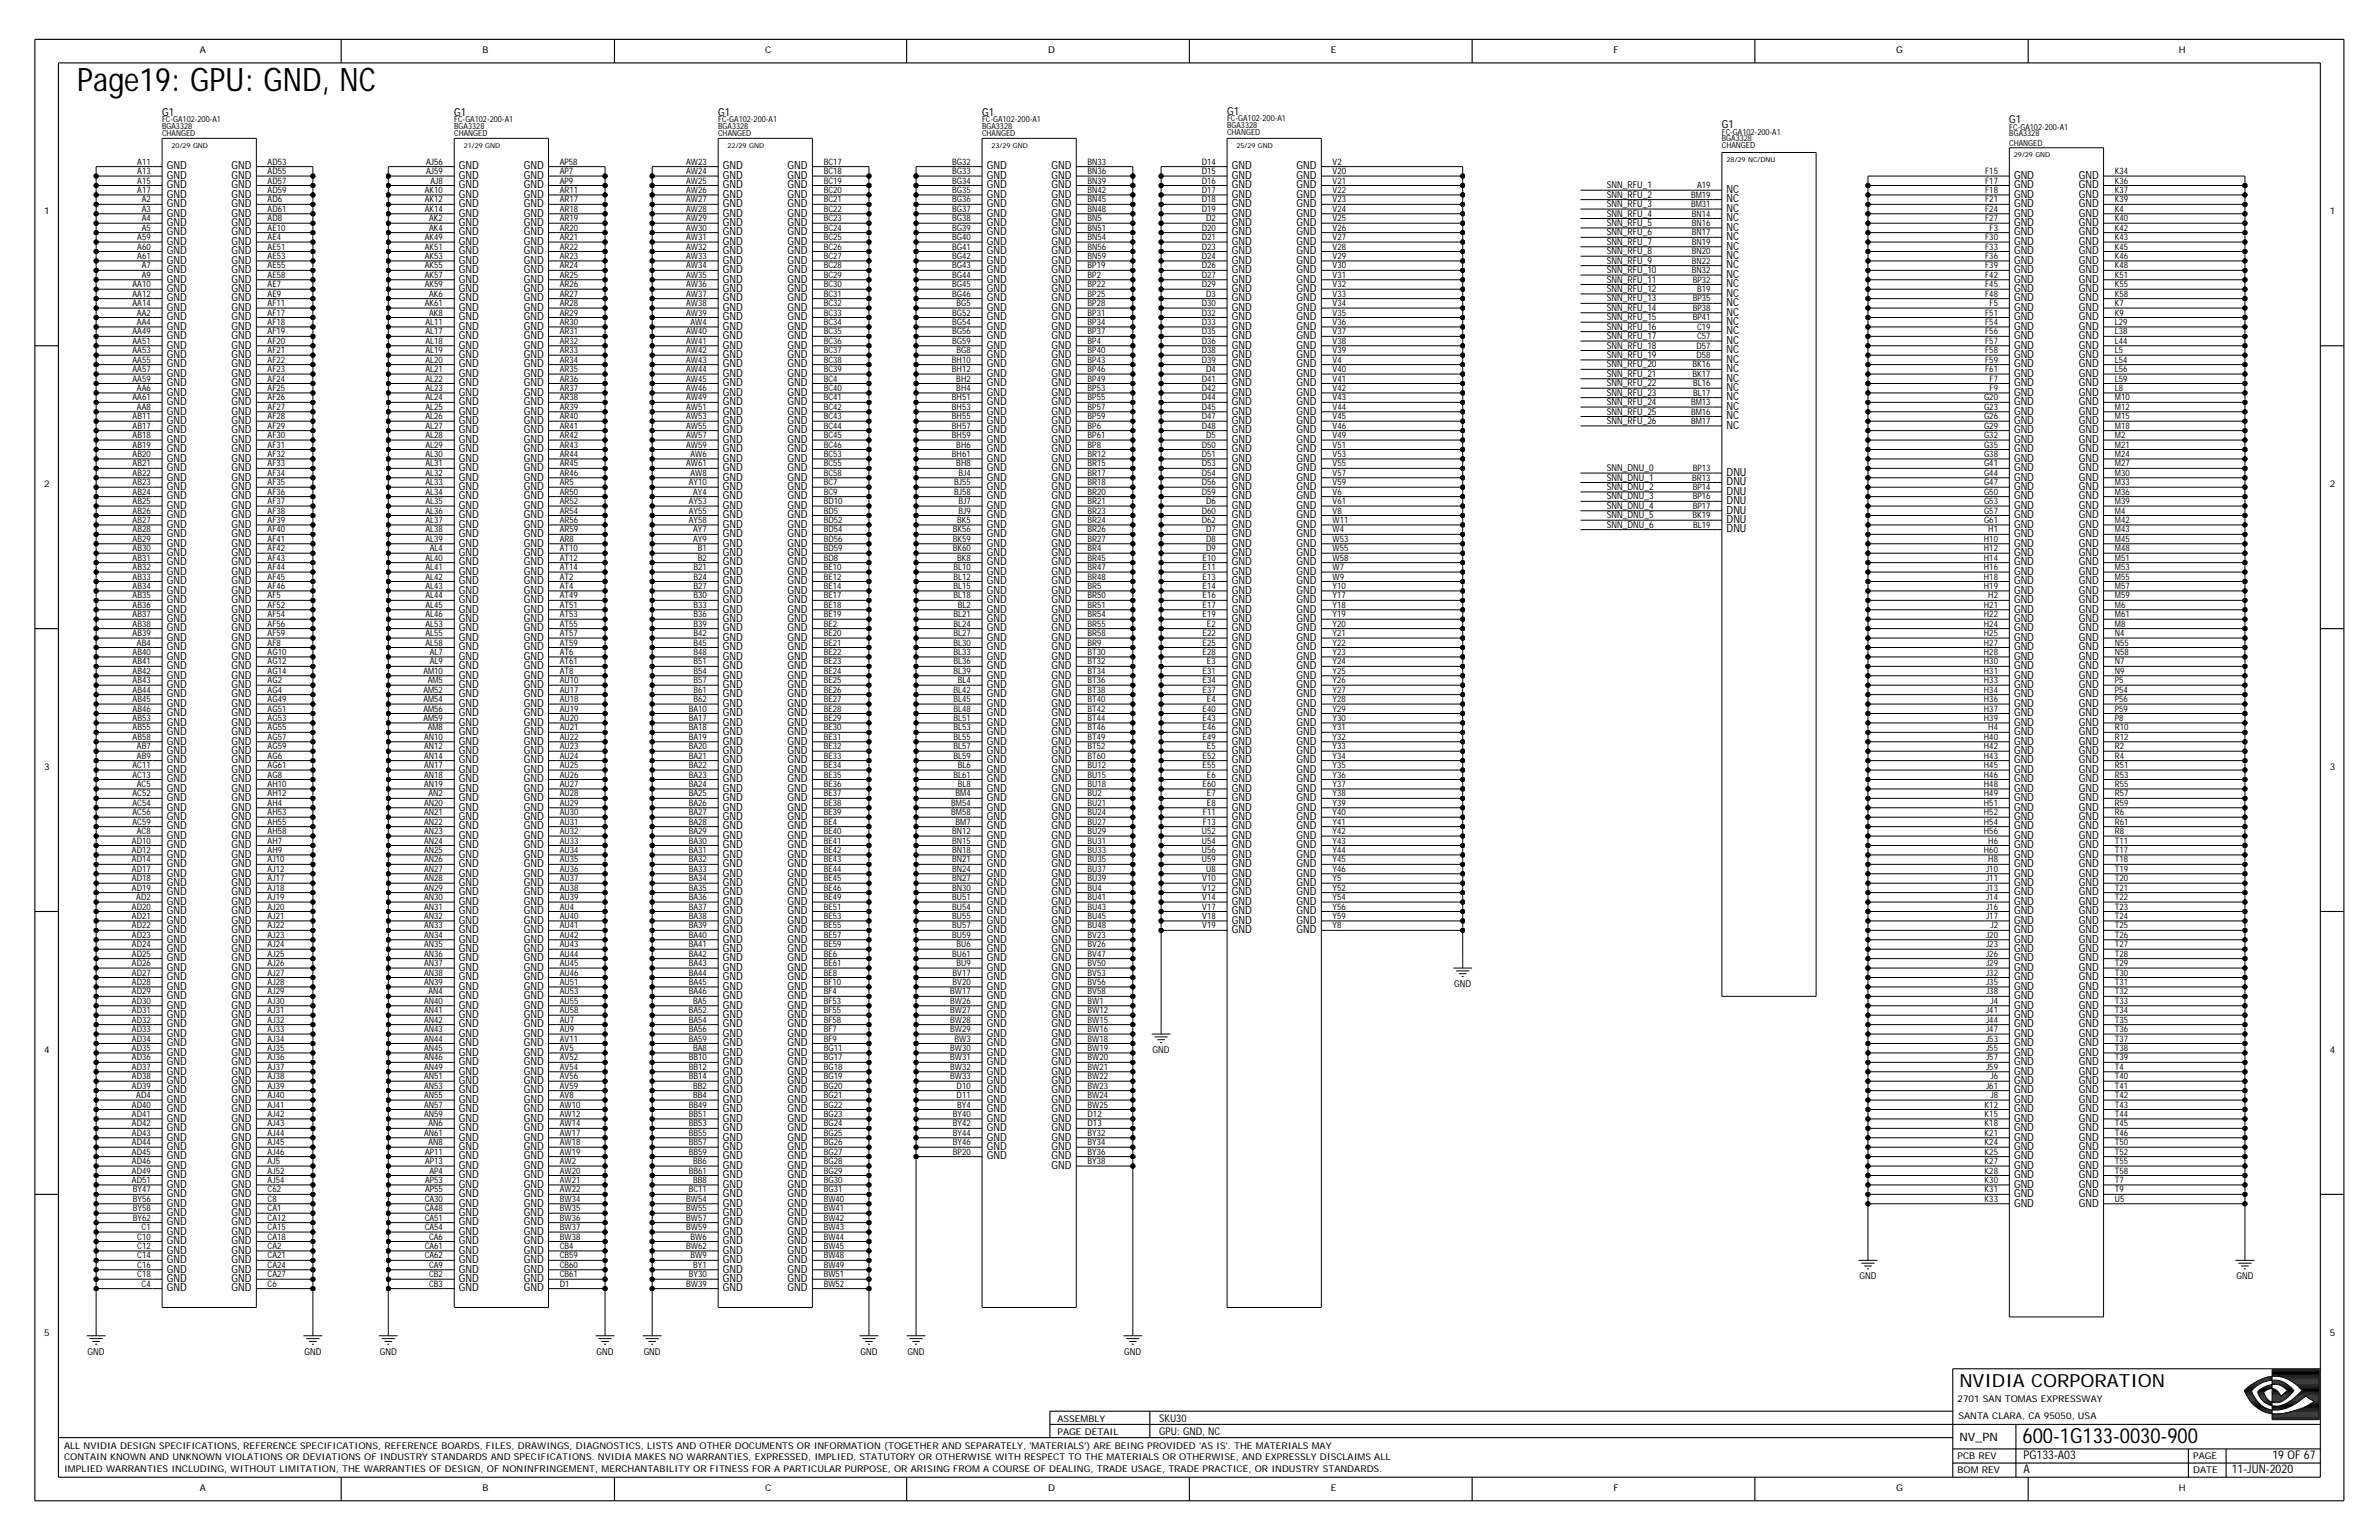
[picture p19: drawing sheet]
<svg xmlns="http://www.w3.org/2000/svg" width="432mm" height="279mm" viewBox="0 0 432 279" stroke-linecap="round" stroke-linejoin="round" font-family="sans-serif">
<defs><g id="words">
<text font-size="5.9" x="14" y="16.5">Page19: GPU: GND, NC</text>
<text font-size="3.8" x="367.1" y="261.8">600-1G133-0030-900</text>
<text font-size="3.3" x="355.6" y="251.6">NVIDIA CORPORATION</text>
<g font-size="2.2">
<text x="367.3" y="267.3">A</text>
<text x="367.3" y="264.8">PG133-A03</text>
<text x="405.1" y="267.3">11-JUN-2020</text>
<text x="412.5" y="264.8">19 OF 67</text>
</g>
<text font-size="2.1" x="355.6" y="261.5">NV_PN</text>
<g font-size="2">
<text x="29.4" y="21">G1</text>
<text x="82.5" y="21">G1</text>
<text x="130.3" y="21">G1</text>
<text x="178.2" y="21">G1</text>
<text x="222.7" y="20.8">G1</text>
<text x="312.5" y="23.2">G1</text>
<text x="364.7" y="22.3">G1</text>
<text x="30.3" y="35.9">GND</text>
<text x="30.3" y="34.2">GND</text>
<text x="30.3" y="32.5">GND</text>
<text x="30.3" y="30.7">GND</text>
<text x="42" y="35.9">GND</text>
<text x="42" y="34.2">GND</text>
<text x="42" y="32.5">GND</text>
<text x="42" y="30.7">GND</text>
<text x="83.3" y="35.9">GND</text>
<text x="83.3" y="34.2">GND</text>
<text x="83.3" y="32.5">GND</text>
<text x="83.3" y="30.7">GND</text>
<text x="95.1" y="35.9">GND</text>
<text x="95.1" y="34.2">GND</text>
<text x="95.1" y="32.5">GND</text>
<text x="95.1" y="30.7">GND</text>
<text x="131.2" y="35.9">GND</text>
<text x="131.2" y="34.2">GND</text>
<text x="131.2" y="32.5">GND</text>
<text x="131.2" y="30.7">GND</text>
<text x="143" y="35.9">GND</text>
<text x="143" y="34.2">GND</text>
<text x="143" y="32.5">GND</text>
<text x="143" y="30.7">GND</text>
<text x="179.1" y="35.9">GND</text>
<text x="179.1" y="34.2">GND</text>
<text x="179.1" y="32.5">GND</text>
<text x="179.1" y="30.7">GND</text>
<text x="190.9" y="35.9">GND</text>
<text x="190.9" y="34.2">GND</text>
<text x="190.9" y="32.5">GND</text>
<text x="190.9" y="30.7">GND</text>
<text x="223.6" y="35.9">GND</text>
<text x="223.6" y="34.2">GND</text>
<text x="223.6" y="32.5">GND</text>
<text x="223.6" y="30.7">GND</text>
<text x="235.3" y="35.9">GND</text>
<text x="235.3" y="34.2">GND</text>
<text x="235.3" y="32.5">GND</text>
<text x="235.3" y="30.7">GND</text>
<text x="313.4" y="35">NC</text>
<text x="365.6" y="35.9">GND</text>
<text x="365.6" y="34.2">GND</text>
<text x="365.6" y="32.5">GND</text>
<text x="377.3" y="35.9">GND</text>
<text x="377.3" y="34.2">GND</text>
<text x="377.3" y="32.5">GND</text>
<text x="30.3" y="41">GND</text>
<text x="30.3" y="39.3">GND</text>
<text x="30.3" y="37.6">GND</text>
<text x="42" y="41">GND</text>
<text x="42" y="39.3">GND</text>
<text x="42" y="37.6">GND</text>
<text x="83.3" y="41">GND</text>
<text x="83.3" y="39.3">GND</text>
<text x="83.3" y="37.6">GND</text>
<text x="95.1" y="41">GND</text>
<text x="95.1" y="39.3">GND</text>
<text x="95.1" y="37.6">GND</text>
<text x="131.2" y="41">GND</text>
<text x="131.2" y="39.3">GND</text>
<text x="131.2" y="37.6">GND</text>
<text x="143" y="41">GND</text>
<text x="143" y="39.3">GND</text>
<text x="143" y="37.6">GND</text>
<text x="179.1" y="41">GND</text>
<text x="179.1" y="39.3">GND</text>
<text x="179.1" y="37.6">GND</text>
<text x="190.9" y="41">GND</text>
<text x="190.9" y="39.3">GND</text>
<text x="190.9" y="37.6">GND</text>
<text x="223.6" y="41">GND</text>
<text x="223.6" y="39.3">GND</text>
<text x="223.6" y="37.6">GND</text>
<text x="235.3" y="41">GND</text>
<text x="235.3" y="39.3">GND</text>
<text x="235.3" y="37.6">GND</text>
<text x="313.4" y="41.9">NC</text>
<text x="313.4" y="40.2">NC</text>
<text x="313.4" y="38.4">NC</text>
<text x="313.4" y="36.7">NC</text>
<text x="365.6" y="41">GND</text>
<text x="365.6" y="39.3">GND</text>
<text x="365.6" y="37.6">GND</text>
<text x="377.3" y="41">GND</text>
<text x="377.3" y="39.3">GND</text>
<text x="377.3" y="37.6">GND</text>
<text x="30.3" y="47.9">GND</text>
<text x="30.3" y="46.1">GND</text>
<text x="30.3" y="44.4">GND</text>
<text x="30.3" y="42.7">GND</text>
<text x="42" y="47.9">GND</text>
<text x="42" y="46.1">GND</text>
<text x="42" y="44.4">GND</text>
<text x="42" y="42.7">GND</text>
<text x="83.3" y="47.9">GND</text>
<text x="83.3" y="46.1">GND</text>
<text x="83.3" y="44.4">GND</text>
<text x="83.3" y="42.7">GND</text>
<text x="95.1" y="47.9">GND</text>
<text x="95.1" y="46.1">GND</text>
<text x="95.1" y="44.4">GND</text>
<text x="95.1" y="42.7">GND</text>
<text x="131.2" y="47.9">GND</text>
<text x="131.2" y="46.1">GND</text>
<text x="131.2" y="44.4">GND</text>
<text x="131.2" y="42.7">GND</text>
<text x="143" y="47.9">GND</text>
<text x="143" y="46.1">GND</text>
<text x="143" y="44.4">GND</text>
<text x="143" y="42.7">GND</text>
<text x="179.1" y="47.9">GND</text>
<text x="179.1" y="46.1">GND</text>
<text x="179.1" y="44.4">GND</text>
<text x="179.1" y="42.7">GND</text>
<text x="190.9" y="47.9">GND</text>
<text x="190.9" y="46.1">GND</text>
<text x="190.9" y="44.4">GND</text>
<text x="190.9" y="42.7">GND</text>
<text x="223.6" y="47.9">GND</text>
<text x="223.6" y="46.1">GND</text>
<text x="223.6" y="44.4">GND</text>
<text x="223.6" y="42.7">GND</text>
<text x="235.3" y="47.9">GND</text>
<text x="235.3" y="46.1">GND</text>
<text x="235.3" y="44.4">GND</text>
<text x="235.3" y="42.7">GND</text>
<text x="313.4" y="47">NC</text>
<text x="313.4" y="45.3">NC</text>
<text x="313.4" y="43.6">NC</text>
<text x="365.6" y="47.9">GND</text>
<text x="365.6" y="46.1">GND</text>
<text x="365.6" y="44.4">GND</text>
<text x="365.6" y="42.7">GND</text>
<text x="377.3" y="47.9">GND</text>
<text x="377.3" y="46.1">GND</text>
<text x="377.3" y="44.4">GND</text>
<text x="377.3" y="42.7">GND</text>
<text x="30.3" y="53">GND</text>
<text x="30.3" y="51.3">GND</text>
<text x="30.3" y="49.6">GND</text>
<text x="42" y="53">GND</text>
<text x="42" y="51.3">GND</text>
<text x="42" y="49.6">GND</text>
<text x="83.3" y="53">GND</text>
<text x="83.3" y="51.3">GND</text>
<text x="83.3" y="49.6">GND</text>
<text x="95.1" y="53">GND</text>
<text x="95.1" y="51.3">GND</text>
<text x="95.1" y="49.6">GND</text>
<text x="131.2" y="53">GND</text>
<text x="131.2" y="51.3">GND</text>
<text x="131.2" y="49.6">GND</text>
<text x="143" y="53">GND</text>
<text x="143" y="51.3">GND</text>
<text x="143" y="49.6">GND</text>
<text x="179.1" y="53">GND</text>
<text x="179.1" y="51.3">GND</text>
<text x="179.1" y="49.6">GND</text>
<text x="190.9" y="53">GND</text>
<text x="190.9" y="51.3">GND</text>
<text x="190.9" y="49.6">GND</text>
<text x="223.6" y="53">GND</text>
<text x="223.6" y="51.3">GND</text>
<text x="223.6" y="49.6">GND</text>
<text x="235.3" y="53">GND</text>
<text x="235.3" y="51.3">GND</text>
<text x="235.3" y="49.6">GND</text>
<text x="313.4" y="52.1">NC</text>
<text x="313.4" y="50.4">NC</text>
<text x="313.4" y="48.7">NC</text>
<text x="313.4" y="53.8">NC</text>
<text x="365.6" y="53">GND</text>
<text x="365.6" y="51.3">GND</text>
<text x="365.6" y="49.6">GND</text>
<text x="377.3" y="53">GND</text>
<text x="377.3" y="51.3">GND</text>
<text x="377.3" y="49.6">GND</text>
<text x="30.3" y="59.8">GND</text>
<text x="30.3" y="58.1">GND</text>
<text x="30.3" y="56.4">GND</text>
<text x="30.3" y="54.7">GND</text>
<text x="42" y="59.8">GND</text>
<text x="42" y="58.1">GND</text>
<text x="42" y="56.4">GND</text>
<text x="42" y="54.7">GND</text>
<text x="83.3" y="59.8">GND</text>
<text x="83.3" y="58.1">GND</text>
<text x="83.3" y="56.4">GND</text>
<text x="83.3" y="54.7">GND</text>
<text x="95.1" y="59.8">GND</text>
<text x="95.1" y="58.1">GND</text>
<text x="95.1" y="56.4">GND</text>
<text x="95.1" y="54.7">GND</text>
<text x="131.2" y="59.8">GND</text>
<text x="131.2" y="58.1">GND</text>
<text x="131.2" y="56.4">GND</text>
<text x="131.2" y="54.7">GND</text>
<text x="143" y="59.8">GND</text>
<text x="143" y="58.1">GND</text>
<text x="143" y="56.4">GND</text>
<text x="143" y="54.7">GND</text>
<text x="179.1" y="59.8">GND</text>
<text x="179.1" y="58.1">GND</text>
<text x="179.1" y="56.4">GND</text>
<text x="179.1" y="54.7">GND</text>
<text x="190.9" y="59.8">GND</text>
<text x="190.9" y="58.1">GND</text>
<text x="190.9" y="56.4">GND</text>
<text x="190.9" y="54.7">GND</text>
<text x="223.6" y="59.8">GND</text>
<text x="223.6" y="58.1">GND</text>
<text x="223.6" y="56.4">GND</text>
<text x="223.6" y="54.7">GND</text>
<text x="235.3" y="59.8">GND</text>
<text x="235.3" y="58.1">GND</text>
<text x="235.3" y="56.4">GND</text>
<text x="235.3" y="54.7">GND</text>
<text x="313.4" y="59">NC</text>
<text x="313.4" y="57.3">NC</text>
<text x="313.4" y="55.5">NC</text>
<text x="365.6" y="59.8">GND</text>
<text x="365.6" y="58.1">GND</text>
<text x="365.6" y="56.4">GND</text>
<text x="365.6" y="54.7">GND</text>
<text x="377.3" y="59.8">GND</text>
<text x="377.3" y="58.1">GND</text>
<text x="377.3" y="56.4">GND</text>
<text x="377.3" y="54.7">GND</text>
<text x="30.3" y="65">GND</text>
<text x="30.3" y="63.2">GND</text>
<text x="30.3" y="61.5">GND</text>
<text x="42" y="65">GND</text>
<text x="42" y="63.2">GND</text>
<text x="42" y="61.5">GND</text>
<text x="83.3" y="65">GND</text>
<text x="83.3" y="63.2">GND</text>
<text x="83.3" y="61.5">GND</text>
<text x="95.1" y="65">GND</text>
<text x="95.1" y="63.2">GND</text>
<text x="95.1" y="61.5">GND</text>
<text x="131.2" y="65">GND</text>
<text x="131.2" y="63.2">GND</text>
<text x="131.2" y="61.5">GND</text>
<text x="143" y="65">GND</text>
<text x="143" y="63.2">GND</text>
<text x="143" y="61.5">GND</text>
<text x="179.1" y="65">GND</text>
<text x="179.1" y="63.2">GND</text>
<text x="179.1" y="61.5">GND</text>
<text x="190.9" y="65">GND</text>
<text x="190.9" y="63.2">GND</text>
<text x="190.9" y="61.5">GND</text>
<text x="223.6" y="65">GND</text>
<text x="223.6" y="63.2">GND</text>
<text x="223.6" y="61.5">GND</text>
<text x="235.3" y="65">GND</text>
<text x="235.3" y="63.2">GND</text>
<text x="235.3" y="61.5">GND</text>
<text x="313.4" y="65.8">NC</text>
<text x="313.4" y="64.1">NC</text>
<text x="313.4" y="62.4">NC</text>
<text x="313.4" y="60.7">NC</text>
<text x="365.6" y="65">GND</text>
<text x="365.6" y="63.2">GND</text>
<text x="365.6" y="61.5">GND</text>
<text x="377.3" y="65">GND</text>
<text x="377.3" y="63.2">GND</text>
<text x="377.3" y="61.5">GND</text>
<text x="30.3" y="71.8">GND</text>
<text x="30.3" y="70.1">GND</text>
<text x="30.3" y="68.4">GND</text>
<text x="30.3" y="66.7">GND</text>
<text x="42" y="71.8">GND</text>
<text x="42" y="70.1">GND</text>
<text x="42" y="68.4">GND</text>
<text x="42" y="66.7">GND</text>
<text x="83.3" y="71.8">GND</text>
<text x="83.3" y="70.1">GND</text>
<text x="83.3" y="68.4">GND</text>
<text x="83.3" y="66.7">GND</text>
<text x="95.1" y="71.8">GND</text>
<text x="95.1" y="70.1">GND</text>
<text x="95.1" y="68.4">GND</text>
<text x="95.1" y="66.7">GND</text>
<text x="131.2" y="71.8">GND</text>
<text x="131.2" y="70.1">GND</text>
<text x="131.2" y="68.4">GND</text>
<text x="131.2" y="66.7">GND</text>
<text x="143" y="71.8">GND</text>
<text x="143" y="70.1">GND</text>
<text x="143" y="68.4">GND</text>
<text x="143" y="66.7">GND</text>
<text x="179.1" y="71.8">GND</text>
<text x="179.1" y="70.1">GND</text>
<text x="179.1" y="68.4">GND</text>
<text x="179.1" y="66.7">GND</text>
<text x="190.9" y="71.8">GND</text>
<text x="190.9" y="70.1">GND</text>
<text x="190.9" y="68.4">GND</text>
<text x="190.9" y="66.7">GND</text>
<text x="223.6" y="71.8">GND</text>
<text x="223.6" y="70.1">GND</text>
<text x="223.6" y="68.4">GND</text>
<text x="223.6" y="66.7">GND</text>
<text x="235.3" y="71.8">GND</text>
<text x="235.3" y="70.1">GND</text>
<text x="235.3" y="68.4">GND</text>
<text x="235.3" y="66.7">GND</text>
<text x="313.4" y="70.9">NC</text>
<text x="313.4" y="69.2">NC</text>
<text x="313.4" y="67.5">NC</text>
<text x="365.6" y="71.8">GND</text>
<text x="365.6" y="70.1">GND</text>
<text x="365.6" y="68.4">GND</text>
<text x="365.6" y="66.7">GND</text>
<text x="377.3" y="71.8">GND</text>
<text x="377.3" y="70.1">GND</text>
<text x="377.3" y="68.4">GND</text>
<text x="377.3" y="66.7">GND</text>
<text x="30.3" y="76.9">GND</text>
<text x="30.3" y="75.2">GND</text>
<text x="30.3" y="73.5">GND</text>
<text x="42" y="76.9">GND</text>
<text x="42" y="75.2">GND</text>
<text x="42" y="73.5">GND</text>
<text x="83.3" y="76.9">GND</text>
<text x="83.3" y="75.2">GND</text>
<text x="83.3" y="73.5">GND</text>
<text x="95.1" y="76.9">GND</text>
<text x="95.1" y="75.2">GND</text>
<text x="95.1" y="73.5">GND</text>
<text x="131.2" y="76.9">GND</text>
<text x="131.2" y="75.2">GND</text>
<text x="131.2" y="73.5">GND</text>
<text x="143" y="76.9">GND</text>
<text x="143" y="75.2">GND</text>
<text x="143" y="73.5">GND</text>
<text x="179.1" y="76.9">GND</text>
<text x="179.1" y="75.2">GND</text>
<text x="179.1" y="73.5">GND</text>
<text x="190.9" y="76.9">GND</text>
<text x="190.9" y="75.2">GND</text>
<text x="190.9" y="73.5">GND</text>
<text x="223.6" y="76.9">GND</text>
<text x="223.6" y="75.2">GND</text>
<text x="223.6" y="73.5">GND</text>
<text x="235.3" y="76.9">GND</text>
<text x="235.3" y="75.2">GND</text>
<text x="235.3" y="73.5">GND</text>
<text x="313.4" y="77.8">NC</text>
<text x="313.4" y="76.1">NC</text>
<text x="313.4" y="74.4">NC</text>
<text x="313.4" y="72.7">NC</text>
<text x="365.6" y="76.9">GND</text>
<text x="365.6" y="75.2">GND</text>
<text x="365.6" y="73.5">GND</text>
<text x="377.3" y="76.9">GND</text>
<text x="377.3" y="75.2">GND</text>
<text x="377.3" y="73.5">GND</text>
<text x="30.3" y="83.8">GND</text>
<text x="30.3" y="82.1">GND</text>
<text x="30.3" y="80.4">GND</text>
<text x="30.3" y="78.6">GND</text>
<text x="42" y="83.8">GND</text>
<text x="42" y="82.1">GND</text>
<text x="42" y="80.4">GND</text>
<text x="42" y="78.6">GND</text>
<text x="83.3" y="83.8">GND</text>
<text x="83.3" y="82.1">GND</text>
<text x="83.3" y="80.4">GND</text>
<text x="83.3" y="78.6">GND</text>
<text x="95.1" y="83.8">GND</text>
<text x="95.1" y="82.1">GND</text>
<text x="95.1" y="80.4">GND</text>
<text x="95.1" y="78.6">GND</text>
<text x="131.2" y="83.8">GND</text>
<text x="131.2" y="82.1">GND</text>
<text x="131.2" y="80.4">GND</text>
<text x="131.2" y="78.6">GND</text>
<text x="143" y="83.8">GND</text>
<text x="143" y="82.1">GND</text>
<text x="143" y="80.4">GND</text>
<text x="143" y="78.6">GND</text>
<text x="179.1" y="83.8">GND</text>
<text x="179.1" y="82.1">GND</text>
<text x="179.1" y="80.4">GND</text>
<text x="179.1" y="78.6">GND</text>
<text x="190.9" y="83.8">GND</text>
<text x="190.9" y="82.1">GND</text>
<text x="190.9" y="80.4">GND</text>
<text x="190.9" y="78.6">GND</text>
<text x="223.6" y="83.8">GND</text>
<text x="223.6" y="82.1">GND</text>
<text x="223.6" y="80.4">GND</text>
<text x="223.6" y="78.6">GND</text>
<text x="235.3" y="83.8">GND</text>
<text x="235.3" y="82.1">GND</text>
<text x="235.3" y="80.4">GND</text>
<text x="235.3" y="78.6">GND</text>
<text x="365.6" y="83.8">GND</text>
<text x="365.6" y="82.1">GND</text>
<text x="365.6" y="80.4">GND</text>
<text x="365.6" y="78.6">GND</text>
<text x="377.3" y="83.8">GND</text>
<text x="377.3" y="82.1">GND</text>
<text x="377.3" y="80.4">GND</text>
<text x="377.3" y="78.6">GND</text>
<text x="30.3" y="88.9">GND</text>
<text x="30.3" y="87.2">GND</text>
<text x="30.3" y="85.5">GND</text>
<text x="42" y="88.9">GND</text>
<text x="42" y="87.2">GND</text>
<text x="42" y="85.5">GND</text>
<text x="83.3" y="88.9">GND</text>
<text x="83.3" y="87.2">GND</text>
<text x="83.3" y="85.5">GND</text>
<text x="95.1" y="88.9">GND</text>
<text x="95.1" y="87.2">GND</text>
<text x="95.1" y="85.5">GND</text>
<text x="131.2" y="88.9">GND</text>
<text x="131.2" y="87.2">GND</text>
<text x="131.2" y="85.5">GND</text>
<text x="143" y="88.9">GND</text>
<text x="143" y="87.2">GND</text>
<text x="143" y="85.5">GND</text>
<text x="179.1" y="88.9">GND</text>
<text x="179.1" y="87.2">GND</text>
<text x="179.1" y="85.5">GND</text>
<text x="190.9" y="88.9">GND</text>
<text x="190.9" y="87.2">GND</text>
<text x="190.9" y="85.5">GND</text>
<text x="223.6" y="88.9">GND</text>
<text x="223.6" y="87.2">GND</text>
<text x="223.6" y="85.5">GND</text>
<text x="235.3" y="88.9">GND</text>
<text x="235.3" y="87.2">GND</text>
<text x="235.3" y="85.5">GND</text>
<text x="313.4" y="89.8">DNU</text>
<text x="313.4" y="88.1">DNU</text>
<text x="313.4" y="86.3">DNU</text>
<text x="365.6" y="88.9">GND</text>
<text x="365.6" y="87.2">GND</text>
<text x="365.6" y="85.5">GND</text>
<text x="377.3" y="88.9">GND</text>
<text x="377.3" y="87.2">GND</text>
<text x="377.3" y="85.5">GND</text>
<text x="30.3" y="95.7">GND</text>
<text x="30.3" y="94">GND</text>
<text x="30.3" y="92.3">GND</text>
<text x="30.3" y="90.6">GND</text>
<text x="42" y="95.7">GND</text>
<text x="42" y="94">GND</text>
<text x="42" y="92.3">GND</text>
<text x="42" y="90.6">GND</text>
<text x="83.3" y="95.7">GND</text>
<text x="83.3" y="94">GND</text>
<text x="83.3" y="92.3">GND</text>
<text x="83.3" y="90.6">GND</text>
<text x="95.1" y="95.7">GND</text>
<text x="95.1" y="94">GND</text>
<text x="95.1" y="92.3">GND</text>
<text x="95.1" y="90.6">GND</text>
<text x="131.2" y="95.7">GND</text>
<text x="131.2" y="94">GND</text>
<text x="131.2" y="92.3">GND</text>
<text x="131.2" y="90.6">GND</text>
<text x="143" y="95.7">GND</text>
<text x="143" y="94">GND</text>
<text x="143" y="92.3">GND</text>
<text x="143" y="90.6">GND</text>
<text x="179.1" y="95.7">GND</text>
<text x="179.1" y="94">GND</text>
<text x="179.1" y="92.3">GND</text>
<text x="179.1" y="90.6">GND</text>
<text x="190.9" y="95.7">GND</text>
<text x="190.9" y="94">GND</text>
<text x="190.9" y="92.3">GND</text>
<text x="190.9" y="90.6">GND</text>
<text x="223.6" y="95.7">GND</text>
<text x="223.6" y="94">GND</text>
<text x="223.6" y="92.3">GND</text>
<text x="223.6" y="90.6">GND</text>
<text x="235.3" y="95.7">GND</text>
<text x="235.3" y="94">GND</text>
<text x="235.3" y="92.3">GND</text>
<text x="235.3" y="90.6">GND</text>
<text x="313.4" y="94.9">DNU</text>
<text x="313.4" y="93.2">DNU</text>
<text x="313.4" y="91.5">DNU</text>
<text x="365.6" y="95.7">GND</text>
<text x="365.6" y="94">GND</text>
<text x="365.6" y="92.3">GND</text>
<text x="365.6" y="90.6">GND</text>
<text x="377.3" y="95.7">GND</text>
<text x="377.3" y="94">GND</text>
<text x="377.3" y="92.3">GND</text>
<text x="377.3" y="90.6">GND</text>
<text x="30.3" y="100.9">GND</text>
<text x="30.3" y="99.2">GND</text>
<text x="30.3" y="97.5">GND</text>
<text x="42" y="100.9">GND</text>
<text x="42" y="99.2">GND</text>
<text x="42" y="97.5">GND</text>
<text x="83.3" y="100.9">GND</text>
<text x="83.3" y="99.2">GND</text>
<text x="83.3" y="97.5">GND</text>
<text x="95.1" y="100.9">GND</text>
<text x="95.1" y="99.2">GND</text>
<text x="95.1" y="97.5">GND</text>
<text x="131.2" y="100.9">GND</text>
<text x="131.2" y="99.2">GND</text>
<text x="131.2" y="97.5">GND</text>
<text x="143" y="100.9">GND</text>
<text x="143" y="99.2">GND</text>
<text x="143" y="97.5">GND</text>
<text x="179.1" y="100.9">GND</text>
<text x="179.1" y="99.2">GND</text>
<text x="179.1" y="97.5">GND</text>
<text x="190.9" y="100.9">GND</text>
<text x="190.9" y="99.2">GND</text>
<text x="190.9" y="97.5">GND</text>
<text x="223.6" y="100.9">GND</text>
<text x="223.6" y="99.2">GND</text>
<text x="223.6" y="97.5">GND</text>
<text x="235.3" y="100.9">GND</text>
<text x="235.3" y="99.2">GND</text>
<text x="235.3" y="97.5">GND</text>
<text x="313.4" y="96.6">DNU</text>
<text x="365.6" y="100.9">GND</text>
<text x="365.6" y="99.2">GND</text>
<text x="365.6" y="97.5">GND</text>
<text x="377.3" y="100.9">GND</text>
<text x="377.3" y="99.2">GND</text>
<text x="377.3" y="97.5">GND</text>
<text x="30.3" y="107.7">GND</text>
<text x="30.3" y="106">GND</text>
<text x="30.3" y="104.3">GND</text>
<text x="30.3" y="102.6">GND</text>
<text x="42" y="107.7">GND</text>
<text x="42" y="106">GND</text>
<text x="42" y="104.3">GND</text>
<text x="42" y="102.6">GND</text>
<text x="83.3" y="107.7">GND</text>
<text x="83.3" y="106">GND</text>
<text x="83.3" y="104.3">GND</text>
<text x="83.3" y="102.6">GND</text>
<text x="95.1" y="107.7">GND</text>
<text x="95.1" y="106">GND</text>
<text x="95.1" y="104.3">GND</text>
<text x="95.1" y="102.6">GND</text>
<text x="131.2" y="107.7">GND</text>
<text x="131.2" y="106">GND</text>
<text x="131.2" y="104.3">GND</text>
<text x="131.2" y="102.6">GND</text>
<text x="143" y="107.7">GND</text>
<text x="143" y="106">GND</text>
<text x="143" y="104.3">GND</text>
<text x="143" y="102.6">GND</text>
<text x="179.1" y="107.7">GND</text>
<text x="179.1" y="106">GND</text>
<text x="179.1" y="104.3">GND</text>
<text x="179.1" y="102.6">GND</text>
<text x="190.9" y="107.7">GND</text>
<text x="190.9" y="106">GND</text>
<text x="190.9" y="104.3">GND</text>
<text x="190.9" y="102.6">GND</text>
<text x="223.6" y="107.7">GND</text>
<text x="223.6" y="106">GND</text>
<text x="223.6" y="104.3">GND</text>
<text x="223.6" y="102.6">GND</text>
<text x="235.3" y="107.7">GND</text>
<text x="235.3" y="106">GND</text>
<text x="235.3" y="104.3">GND</text>
<text x="235.3" y="102.6">GND</text>
<text x="365.6" y="107.7">GND</text>
<text x="365.6" y="106">GND</text>
<text x="365.6" y="104.3">GND</text>
<text x="365.6" y="102.6">GND</text>
<text x="377.3" y="107.7">GND</text>
<text x="377.3" y="106">GND</text>
<text x="377.3" y="104.3">GND</text>
<text x="377.3" y="102.6">GND</text>
<text x="30.3" y="112.9">GND</text>
<text x="30.3" y="111.1">GND</text>
<text x="30.3" y="109.4">GND</text>
<text x="42" y="112.9">GND</text>
<text x="42" y="111.1">GND</text>
<text x="42" y="109.4">GND</text>
<text x="83.3" y="112.9">GND</text>
<text x="83.3" y="111.1">GND</text>
<text x="83.3" y="109.4">GND</text>
<text x="95.1" y="112.9">GND</text>
<text x="95.1" y="111.1">GND</text>
<text x="95.1" y="109.4">GND</text>
<text x="131.2" y="112.9">GND</text>
<text x="131.2" y="111.1">GND</text>
<text x="131.2" y="109.4">GND</text>
<text x="143" y="112.9">GND</text>
<text x="143" y="111.1">GND</text>
<text x="143" y="109.4">GND</text>
<text x="179.1" y="112.9">GND</text>
<text x="179.1" y="111.1">GND</text>
<text x="179.1" y="109.4">GND</text>
<text x="190.9" y="112.9">GND</text>
<text x="190.9" y="111.1">GND</text>
<text x="190.9" y="109.4">GND</text>
<text x="223.6" y="112.9">GND</text>
<text x="223.6" y="111.1">GND</text>
<text x="223.6" y="109.4">GND</text>
<text x="235.3" y="112.9">GND</text>
<text x="235.3" y="111.1">GND</text>
<text x="235.3" y="109.4">GND</text>
<text x="365.6" y="112.9">GND</text>
<text x="365.6" y="111.1">GND</text>
<text x="365.6" y="109.4">GND</text>
<text x="377.3" y="112.9">GND</text>
<text x="377.3" y="111.1">GND</text>
<text x="377.3" y="109.4">GND</text>
<text x="30.3" y="119.7">GND</text>
<text x="30.3" y="118">GND</text>
<text x="30.3" y="116.3">GND</text>
<text x="30.3" y="114.6">GND</text>
<text x="42" y="119.7">GND</text>
<text x="42" y="118">GND</text>
<text x="42" y="116.3">GND</text>
<text x="42" y="114.6">GND</text>
<text x="83.3" y="119.7">GND</text>
<text x="83.3" y="118">GND</text>
<text x="83.3" y="116.3">GND</text>
<text x="83.3" y="114.6">GND</text>
<text x="95.1" y="119.7">GND</text>
<text x="95.1" y="118">GND</text>
<text x="95.1" y="116.3">GND</text>
<text x="95.1" y="114.6">GND</text>
<text x="131.2" y="119.7">GND</text>
<text x="131.2" y="118">GND</text>
<text x="131.2" y="116.3">GND</text>
<text x="131.2" y="114.6">GND</text>
<text x="143" y="119.7">GND</text>
<text x="143" y="118">GND</text>
<text x="143" y="116.3">GND</text>
<text x="143" y="114.6">GND</text>
<text x="179.1" y="119.7">GND</text>
<text x="179.1" y="118">GND</text>
<text x="179.1" y="116.3">GND</text>
<text x="179.1" y="114.6">GND</text>
<text x="190.9" y="119.7">GND</text>
<text x="190.9" y="118">GND</text>
<text x="190.9" y="116.3">GND</text>
<text x="190.9" y="114.6">GND</text>
<text x="223.6" y="119.7">GND</text>
<text x="223.6" y="118">GND</text>
<text x="223.6" y="116.3">GND</text>
<text x="223.6" y="114.6">GND</text>
<text x="235.3" y="119.7">GND</text>
<text x="235.3" y="118">GND</text>
<text x="235.3" y="116.3">GND</text>
<text x="235.3" y="114.6">GND</text>
<text x="365.6" y="119.7">GND</text>
<text x="365.6" y="118">GND</text>
<text x="365.6" y="116.3">GND</text>
<text x="365.6" y="114.6">GND</text>
<text x="377.3" y="119.7">GND</text>
<text x="377.3" y="118">GND</text>
<text x="377.3" y="116.3">GND</text>
<text x="377.3" y="114.6">GND</text>
<text x="30.3" y="124.8">GND</text>
<text x="30.3" y="123.1">GND</text>
<text x="30.3" y="121.4">GND</text>
<text x="42" y="124.8">GND</text>
<text x="42" y="123.1">GND</text>
<text x="42" y="121.4">GND</text>
<text x="83.3" y="124.8">GND</text>
<text x="83.3" y="123.1">GND</text>
<text x="83.3" y="121.4">GND</text>
<text x="95.1" y="124.8">GND</text>
<text x="95.1" y="123.1">GND</text>
<text x="95.1" y="121.4">GND</text>
<text x="131.2" y="124.8">GND</text>
<text x="131.2" y="123.1">GND</text>
<text x="131.2" y="121.4">GND</text>
<text x="143" y="124.8">GND</text>
<text x="143" y="123.1">GND</text>
<text x="143" y="121.4">GND</text>
<text x="179.1" y="124.8">GND</text>
<text x="179.1" y="123.1">GND</text>
<text x="179.1" y="121.4">GND</text>
<text x="190.9" y="124.8">GND</text>
<text x="190.9" y="123.1">GND</text>
<text x="190.9" y="121.4">GND</text>
<text x="223.6" y="124.8">GND</text>
<text x="223.6" y="123.1">GND</text>
<text x="223.6" y="121.4">GND</text>
<text x="235.3" y="124.8">GND</text>
<text x="235.3" y="123.1">GND</text>
<text x="235.3" y="121.4">GND</text>
<text x="365.6" y="124.8">GND</text>
<text x="365.6" y="123.1">GND</text>
<text x="365.6" y="121.4">GND</text>
<text x="377.3" y="124.8">GND</text>
<text x="377.3" y="123.1">GND</text>
<text x="377.3" y="121.4">GND</text>
<text x="30.3" y="131.7">GND</text>
<text x="30.3" y="130">GND</text>
<text x="30.3" y="128.3">GND</text>
<text x="30.3" y="126.5">GND</text>
<text x="42" y="131.7">GND</text>
<text x="42" y="130">GND</text>
<text x="42" y="128.3">GND</text>
<text x="42" y="126.5">GND</text>
<text x="83.3" y="131.7">GND</text>
<text x="83.3" y="130">GND</text>
<text x="83.3" y="128.3">GND</text>
<text x="83.3" y="126.5">GND</text>
<text x="95.1" y="131.7">GND</text>
<text x="95.1" y="130">GND</text>
<text x="95.1" y="128.3">GND</text>
<text x="95.1" y="126.5">GND</text>
<text x="131.2" y="131.7">GND</text>
<text x="131.2" y="130">GND</text>
<text x="131.2" y="128.3">GND</text>
<text x="131.2" y="126.5">GND</text>
<text x="143" y="131.7">GND</text>
<text x="143" y="130">GND</text>
<text x="143" y="128.3">GND</text>
<text x="143" y="126.5">GND</text>
<text x="179.1" y="131.7">GND</text>
<text x="179.1" y="130">GND</text>
<text x="179.1" y="128.3">GND</text>
<text x="179.1" y="126.5">GND</text>
<text x="190.9" y="131.7">GND</text>
<text x="190.9" y="130">GND</text>
<text x="190.9" y="128.3">GND</text>
<text x="190.9" y="126.5">GND</text>
<text x="223.6" y="131.7">GND</text>
<text x="223.6" y="130">GND</text>
<text x="223.6" y="128.3">GND</text>
<text x="223.6" y="126.5">GND</text>
<text x="235.3" y="131.7">GND</text>
<text x="235.3" y="130">GND</text>
<text x="235.3" y="128.3">GND</text>
<text x="235.3" y="126.5">GND</text>
<text x="365.6" y="131.7">GND</text>
<text x="365.6" y="130">GND</text>
<text x="365.6" y="128.3">GND</text>
<text x="365.6" y="126.5">GND</text>
<text x="377.3" y="131.7">GND</text>
<text x="377.3" y="130">GND</text>
<text x="377.3" y="128.3">GND</text>
<text x="377.3" y="126.5">GND</text>
<text x="30.3" y="136.8">GND</text>
<text x="30.3" y="135.1">GND</text>
<text x="30.3" y="133.4">GND</text>
<text x="42" y="136.8">GND</text>
<text x="42" y="135.1">GND</text>
<text x="42" y="133.4">GND</text>
<text x="83.3" y="136.8">GND</text>
<text x="83.3" y="135.1">GND</text>
<text x="83.3" y="133.4">GND</text>
<text x="95.1" y="136.8">GND</text>
<text x="95.1" y="135.1">GND</text>
<text x="95.1" y="133.4">GND</text>
<text x="131.2" y="136.8">GND</text>
<text x="131.2" y="135.1">GND</text>
<text x="131.2" y="133.4">GND</text>
<text x="143" y="136.8">GND</text>
<text x="143" y="135.1">GND</text>
<text x="143" y="133.4">GND</text>
<text x="179.1" y="136.8">GND</text>
<text x="179.1" y="135.1">GND</text>
<text x="179.1" y="133.4">GND</text>
<text x="190.9" y="136.8">GND</text>
<text x="190.9" y="135.1">GND</text>
<text x="190.9" y="133.4">GND</text>
<text x="223.6" y="136.8">GND</text>
<text x="223.6" y="135.1">GND</text>
<text x="223.6" y="133.4">GND</text>
<text x="235.3" y="136.8">GND</text>
<text x="235.3" y="135.1">GND</text>
<text x="235.3" y="133.4">GND</text>
<text x="365.6" y="136.8">GND</text>
<text x="365.6" y="135.1">GND</text>
<text x="365.6" y="133.4">GND</text>
<text x="377.3" y="136.8">GND</text>
<text x="377.3" y="135.1">GND</text>
<text x="377.3" y="133.4">GND</text>
<text x="30.3" y="143.6">GND</text>
<text x="30.3" y="141.9">GND</text>
<text x="30.3" y="140.2">GND</text>
<text x="30.3" y="138.5">GND</text>
<text x="42" y="143.6">GND</text>
<text x="42" y="141.9">GND</text>
<text x="42" y="140.2">GND</text>
<text x="42" y="138.5">GND</text>
<text x="83.3" y="143.6">GND</text>
<text x="83.3" y="141.9">GND</text>
<text x="83.3" y="140.2">GND</text>
<text x="83.3" y="138.5">GND</text>
<text x="95.1" y="143.6">GND</text>
<text x="95.1" y="141.9">GND</text>
<text x="95.1" y="140.2">GND</text>
<text x="95.1" y="138.5">GND</text>
<text x="131.2" y="143.6">GND</text>
<text x="131.2" y="141.9">GND</text>
<text x="131.2" y="140.2">GND</text>
<text x="131.2" y="138.5">GND</text>
<text x="143" y="143.6">GND</text>
<text x="143" y="141.9">GND</text>
<text x="143" y="140.2">GND</text>
<text x="143" y="138.5">GND</text>
<text x="179.1" y="143.6">GND</text>
<text x="179.1" y="141.9">GND</text>
<text x="179.1" y="140.2">GND</text>
<text x="179.1" y="138.5">GND</text>
<text x="190.9" y="143.6">GND</text>
<text x="190.9" y="141.9">GND</text>
<text x="190.9" y="140.2">GND</text>
<text x="190.9" y="138.5">GND</text>
<text x="223.6" y="143.6">GND</text>
<text x="223.6" y="141.9">GND</text>
<text x="223.6" y="140.2">GND</text>
<text x="223.6" y="138.5">GND</text>
<text x="235.3" y="143.6">GND</text>
<text x="235.3" y="141.9">GND</text>
<text x="235.3" y="140.2">GND</text>
<text x="235.3" y="138.5">GND</text>
<text x="365.6" y="143.6">GND</text>
<text x="365.6" y="141.9">GND</text>
<text x="365.6" y="140.2">GND</text>
<text x="365.6" y="138.5">GND</text>
<text x="377.3" y="143.6">GND</text>
<text x="377.3" y="141.9">GND</text>
<text x="377.3" y="140.2">GND</text>
<text x="377.3" y="138.5">GND</text>
<text x="30.3" y="148.8">GND</text>
<text x="30.3" y="147.1">GND</text>
<text x="30.3" y="145.4">GND</text>
<text x="42" y="148.8">GND</text>
<text x="42" y="147.1">GND</text>
<text x="42" y="145.4">GND</text>
<text x="83.3" y="148.8">GND</text>
<text x="83.3" y="147.1">GND</text>
<text x="83.3" y="145.4">GND</text>
<text x="95.1" y="148.8">GND</text>
<text x="95.1" y="147.1">GND</text>
<text x="95.1" y="145.4">GND</text>
<text x="131.2" y="148.8">GND</text>
<text x="131.2" y="147.1">GND</text>
<text x="131.2" y="145.4">GND</text>
<text x="143" y="148.8">GND</text>
<text x="143" y="147.1">GND</text>
<text x="143" y="145.4">GND</text>
<text x="179.1" y="148.8">GND</text>
<text x="179.1" y="147.1">GND</text>
<text x="179.1" y="145.4">GND</text>
<text x="190.9" y="148.8">GND</text>
<text x="190.9" y="147.1">GND</text>
<text x="190.9" y="145.4">GND</text>
<text x="223.6" y="148.8">GND</text>
<text x="223.6" y="147.1">GND</text>
<text x="223.6" y="145.4">GND</text>
<text x="235.3" y="148.8">GND</text>
<text x="235.3" y="147.1">GND</text>
<text x="235.3" y="145.4">GND</text>
<text x="365.6" y="148.8">GND</text>
<text x="365.6" y="147.1">GND</text>
<text x="365.6" y="145.4">GND</text>
<text x="377.3" y="148.8">GND</text>
<text x="377.3" y="147.1">GND</text>
<text x="377.3" y="145.4">GND</text>
<text x="30.3" y="155.6">GND</text>
<text x="30.3" y="153.9">GND</text>
<text x="30.3" y="152.2">GND</text>
<text x="30.3" y="150.5">GND</text>
<text x="42" y="155.6">GND</text>
<text x="42" y="153.9">GND</text>
<text x="42" y="152.2">GND</text>
<text x="42" y="150.5">GND</text>
<text x="83.3" y="155.6">GND</text>
<text x="83.3" y="153.9">GND</text>
<text x="83.3" y="152.2">GND</text>
<text x="83.3" y="150.5">GND</text>
<text x="95.1" y="155.6">GND</text>
<text x="95.1" y="153.9">GND</text>
<text x="95.1" y="152.2">GND</text>
<text x="95.1" y="150.5">GND</text>
<text x="131.2" y="155.6">GND</text>
<text x="131.2" y="153.9">GND</text>
<text x="131.2" y="152.2">GND</text>
<text x="131.2" y="150.5">GND</text>
<text x="143" y="155.6">GND</text>
<text x="143" y="153.9">GND</text>
<text x="143" y="152.2">GND</text>
<text x="143" y="150.5">GND</text>
<text x="179.1" y="155.6">GND</text>
<text x="179.1" y="153.9">GND</text>
<text x="179.1" y="152.2">GND</text>
<text x="179.1" y="150.5">GND</text>
<text x="190.9" y="155.6">GND</text>
<text x="190.9" y="153.9">GND</text>
<text x="190.9" y="152.2">GND</text>
<text x="190.9" y="150.5">GND</text>
<text x="223.6" y="155.6">GND</text>
<text x="223.6" y="153.9">GND</text>
<text x="223.6" y="152.2">GND</text>
<text x="223.6" y="150.5">GND</text>
<text x="235.3" y="155.6">GND</text>
<text x="235.3" y="153.9">GND</text>
<text x="235.3" y="152.2">GND</text>
<text x="235.3" y="150.5">GND</text>
<text x="365.6" y="155.6">GND</text>
<text x="365.6" y="153.9">GND</text>
<text x="365.6" y="152.2">GND</text>
<text x="365.6" y="150.5">GND</text>
<text x="377.3" y="155.6">GND</text>
<text x="377.3" y="153.9">GND</text>
<text x="377.3" y="152.2">GND</text>
<text x="377.3" y="150.5">GND</text>
<text x="30.3" y="160.8">GND</text>
<text x="30.3" y="159">GND</text>
<text x="30.3" y="157.3">GND</text>
<text x="42" y="160.8">GND</text>
<text x="42" y="159">GND</text>
<text x="42" y="157.3">GND</text>
<text x="83.3" y="160.8">GND</text>
<text x="83.3" y="159">GND</text>
<text x="83.3" y="157.3">GND</text>
<text x="95.1" y="160.8">GND</text>
<text x="95.1" y="159">GND</text>
<text x="95.1" y="157.3">GND</text>
<text x="131.2" y="160.8">GND</text>
<text x="131.2" y="159">GND</text>
<text x="131.2" y="157.3">GND</text>
<text x="143" y="160.8">GND</text>
<text x="143" y="159">GND</text>
<text x="143" y="157.3">GND</text>
<text x="179.1" y="160.8">GND</text>
<text x="179.1" y="159">GND</text>
<text x="179.1" y="157.3">GND</text>
<text x="190.9" y="160.8">GND</text>
<text x="190.9" y="159">GND</text>
<text x="190.9" y="157.3">GND</text>
<text x="223.6" y="160.8">GND</text>
<text x="223.6" y="159">GND</text>
<text x="223.6" y="157.3">GND</text>
<text x="235.3" y="160.8">GND</text>
<text x="235.3" y="159">GND</text>
<text x="235.3" y="157.3">GND</text>
<text x="365.6" y="160.8">GND</text>
<text x="365.6" y="159">GND</text>
<text x="365.6" y="157.3">GND</text>
<text x="377.3" y="160.8">GND</text>
<text x="377.3" y="159">GND</text>
<text x="377.3" y="157.3">GND</text>
<text x="30.3" y="167.6">GND</text>
<text x="30.3" y="165.9">GND</text>
<text x="30.3" y="164.2">GND</text>
<text x="30.3" y="162.5">GND</text>
<text x="42" y="167.6">GND</text>
<text x="42" y="165.9">GND</text>
<text x="42" y="164.2">GND</text>
<text x="42" y="162.5">GND</text>
<text x="83.3" y="167.6">GND</text>
<text x="83.3" y="165.9">GND</text>
<text x="83.3" y="164.2">GND</text>
<text x="83.3" y="162.5">GND</text>
<text x="95.1" y="167.6">GND</text>
<text x="95.1" y="165.9">GND</text>
<text x="95.1" y="164.2">GND</text>
<text x="95.1" y="162.5">GND</text>
<text x="131.2" y="167.6">GND</text>
<text x="131.2" y="165.9">GND</text>
<text x="131.2" y="164.2">GND</text>
<text x="131.2" y="162.5">GND</text>
<text x="143" y="167.6">GND</text>
<text x="143" y="165.9">GND</text>
<text x="143" y="164.2">GND</text>
<text x="143" y="162.5">GND</text>
<text x="179.1" y="167.6">GND</text>
<text x="179.1" y="165.9">GND</text>
<text x="179.1" y="164.2">GND</text>
<text x="179.1" y="162.5">GND</text>
<text x="190.9" y="167.6">GND</text>
<text x="190.9" y="165.9">GND</text>
<text x="190.9" y="164.2">GND</text>
<text x="190.9" y="162.5">GND</text>
<text x="223.6" y="167.6">GND</text>
<text x="223.6" y="165.9">GND</text>
<text x="223.6" y="164.2">GND</text>
<text x="223.6" y="162.5">GND</text>
<text x="235.3" y="167.6">GND</text>
<text x="235.3" y="165.9">GND</text>
<text x="235.3" y="164.2">GND</text>
<text x="235.3" y="162.5">GND</text>
<text x="365.6" y="167.6">GND</text>
<text x="365.6" y="165.9">GND</text>
<text x="365.6" y="164.2">GND</text>
<text x="365.6" y="162.5">GND</text>
<text x="377.3" y="167.6">GND</text>
<text x="377.3" y="165.9">GND</text>
<text x="377.3" y="164.2">GND</text>
<text x="377.3" y="162.5">GND</text>
<text x="30.3" y="172.7">GND</text>
<text x="30.3" y="171">GND</text>
<text x="30.3" y="169.3">GND</text>
<text x="42" y="172.7">GND</text>
<text x="42" y="171">GND</text>
<text x="42" y="169.3">GND</text>
<text x="83.3" y="172.7">GND</text>
<text x="83.3" y="171">GND</text>
<text x="83.3" y="169.3">GND</text>
<text x="95.1" y="172.7">GND</text>
<text x="95.1" y="171">GND</text>
<text x="95.1" y="169.3">GND</text>
<text x="131.2" y="172.7">GND</text>
<text x="131.2" y="171">GND</text>
<text x="131.2" y="169.3">GND</text>
<text x="143" y="172.7">GND</text>
<text x="143" y="171">GND</text>
<text x="143" y="169.3">GND</text>
<text x="179.1" y="172.7">GND</text>
<text x="179.1" y="171">GND</text>
<text x="179.1" y="169.3">GND</text>
<text x="190.9" y="172.7">GND</text>
<text x="190.9" y="171">GND</text>
<text x="190.9" y="169.3">GND</text>
<text x="223.6" y="169.3">GND</text>
<text x="235.3" y="169.3">GND</text>
<text x="365.6" y="172.7">GND</text>
<text x="365.6" y="171">GND</text>
<text x="365.6" y="169.3">GND</text>
<text x="377.3" y="172.7">GND</text>
<text x="377.3" y="171">GND</text>
<text x="377.3" y="169.3">GND</text>
<text x="30.3" y="179.6">GND</text>
<text x="30.3" y="177.9">GND</text>
<text x="30.3" y="176.1">GND</text>
<text x="30.3" y="174.4">GND</text>
<text x="42" y="179.6">GND</text>
<text x="42" y="177.9">GND</text>
<text x="42" y="176.1">GND</text>
<text x="42" y="174.4">GND</text>
<text x="83.3" y="179.6">GND</text>
<text x="83.3" y="177.9">GND</text>
<text x="83.3" y="176.1">GND</text>
<text x="83.3" y="174.4">GND</text>
<text x="95.1" y="179.6">GND</text>
<text x="95.1" y="177.9">GND</text>
<text x="95.1" y="176.1">GND</text>
<text x="95.1" y="174.4">GND</text>
<text x="131.2" y="179.6">GND</text>
<text x="131.2" y="177.9">GND</text>
<text x="131.2" y="176.1">GND</text>
<text x="131.2" y="174.4">GND</text>
<text x="143" y="179.6">GND</text>
<text x="143" y="177.9">GND</text>
<text x="143" y="176.1">GND</text>
<text x="143" y="174.4">GND</text>
<text x="179.1" y="179.6">GND</text>
<text x="179.1" y="177.9">GND</text>
<text x="179.1" y="176.1">GND</text>
<text x="179.1" y="174.4">GND</text>
<text x="190.9" y="179.6">GND</text>
<text x="190.9" y="177.9">GND</text>
<text x="190.9" y="176.1">GND</text>
<text x="190.9" y="174.4">GND</text>
<text x="365.6" y="179.6">GND</text>
<text x="365.6" y="177.9">GND</text>
<text x="365.6" y="176.1">GND</text>
<text x="365.6" y="174.4">GND</text>
<text x="377.3" y="179.6">GND</text>
<text x="377.3" y="177.9">GND</text>
<text x="377.3" y="176.1">GND</text>
<text x="377.3" y="174.4">GND</text>
<text x="30.3" y="184.7">GND</text>
<text x="30.3" y="183">GND</text>
<text x="30.3" y="181.3">GND</text>
<text x="42" y="184.7">GND</text>
<text x="42" y="183">GND</text>
<text x="42" y="181.3">GND</text>
<text x="83.3" y="184.7">GND</text>
<text x="83.3" y="183">GND</text>
<text x="83.3" y="181.3">GND</text>
<text x="95.1" y="184.7">GND</text>
<text x="95.1" y="183">GND</text>
<text x="95.1" y="181.3">GND</text>
<text x="131.2" y="184.7">GND</text>
<text x="131.2" y="183">GND</text>
<text x="131.2" y="181.3">GND</text>
<text x="143" y="184.7">GND</text>
<text x="143" y="183">GND</text>
<text x="143" y="181.3">GND</text>
<text x="179.1" y="184.7">GND</text>
<text x="179.1" y="183">GND</text>
<text x="179.1" y="181.3">GND</text>
<text x="190.9" y="184.7">GND</text>
<text x="190.9" y="183">GND</text>
<text x="190.9" y="181.3">GND</text>
<text x="365.6" y="184.7">GND</text>
<text x="365.6" y="183">GND</text>
<text x="365.6" y="181.3">GND</text>
<text x="377.3" y="184.7">GND</text>
<text x="377.3" y="183">GND</text>
<text x="377.3" y="181.3">GND</text>
<text x="30.3" y="191.5">GND</text>
<text x="30.3" y="189.8">GND</text>
<text x="30.3" y="188.1">GND</text>
<text x="30.3" y="186.4">GND</text>
<text x="42" y="191.5">GND</text>
<text x="42" y="189.8">GND</text>
<text x="42" y="188.1">GND</text>
<text x="42" y="186.4">GND</text>
<text x="83.3" y="191.5">GND</text>
<text x="83.3" y="189.8">GND</text>
<text x="83.3" y="188.1">GND</text>
<text x="83.3" y="186.4">GND</text>
<text x="95.1" y="191.5">GND</text>
<text x="95.1" y="189.8">GND</text>
<text x="95.1" y="188.1">GND</text>
<text x="95.1" y="186.4">GND</text>
<text x="131.2" y="191.5">GND</text>
<text x="131.2" y="189.8">GND</text>
<text x="131.2" y="188.1">GND</text>
<text x="131.2" y="186.4">GND</text>
<text x="143" y="191.5">GND</text>
<text x="143" y="189.8">GND</text>
<text x="143" y="188.1">GND</text>
<text x="143" y="186.4">GND</text>
<text x="179.1" y="191.5">GND</text>
<text x="179.1" y="189.8">GND</text>
<text x="179.1" y="188.1">GND</text>
<text x="179.1" y="186.4">GND</text>
<text x="190.9" y="191.5">GND</text>
<text x="190.9" y="189.8">GND</text>
<text x="190.9" y="188.1">GND</text>
<text x="190.9" y="186.4">GND</text>
<text x="365.6" y="191.5">GND</text>
<text x="365.6" y="189.8">GND</text>
<text x="365.6" y="188.1">GND</text>
<text x="365.6" y="186.4">GND</text>
<text x="377.3" y="191.5">GND</text>
<text x="377.3" y="189.8">GND</text>
<text x="377.3" y="188.1">GND</text>
<text x="377.3" y="186.4">GND</text>
<text x="30.3" y="196.7">GND</text>
<text x="30.3" y="195">GND</text>
<text x="30.3" y="193.3">GND</text>
<text x="42" y="196.7">GND</text>
<text x="42" y="195">GND</text>
<text x="42" y="193.3">GND</text>
<text x="83.3" y="196.7">GND</text>
<text x="83.3" y="195">GND</text>
<text x="83.3" y="193.3">GND</text>
<text x="95.1" y="196.7">GND</text>
<text x="95.1" y="195">GND</text>
<text x="95.1" y="193.3">GND</text>
<text x="131.2" y="196.7">GND</text>
<text x="131.2" y="195">GND</text>
<text x="131.2" y="193.3">GND</text>
<text x="143" y="196.7">GND</text>
<text x="143" y="195">GND</text>
<text x="143" y="193.3">GND</text>
<text x="179.1" y="196.7">GND</text>
<text x="179.1" y="195">GND</text>
<text x="179.1" y="193.3">GND</text>
<text x="190.9" y="196.7">GND</text>
<text x="190.9" y="195">GND</text>
<text x="190.9" y="193.3">GND</text>
<text x="365.6" y="196.7">GND</text>
<text x="365.6" y="195">GND</text>
<text x="365.6" y="193.3">GND</text>
<text x="377.3" y="196.7">GND</text>
<text x="377.3" y="195">GND</text>
<text x="377.3" y="193.3">GND</text>
<text x="30.3" y="203.5">GND</text>
<text x="30.3" y="201.8">GND</text>
<text x="30.3" y="200.1">GND</text>
<text x="30.3" y="198.4">GND</text>
<text x="42" y="203.5">GND</text>
<text x="42" y="201.8">GND</text>
<text x="42" y="200.1">GND</text>
<text x="42" y="198.4">GND</text>
<text x="83.3" y="203.5">GND</text>
<text x="83.3" y="201.8">GND</text>
<text x="83.3" y="200.1">GND</text>
<text x="83.3" y="198.4">GND</text>
<text x="95.1" y="203.5">GND</text>
<text x="95.1" y="201.8">GND</text>
<text x="95.1" y="200.1">GND</text>
<text x="95.1" y="198.4">GND</text>
<text x="131.2" y="203.5">GND</text>
<text x="131.2" y="201.8">GND</text>
<text x="131.2" y="200.1">GND</text>
<text x="131.2" y="198.4">GND</text>
<text x="143" y="203.5">GND</text>
<text x="143" y="201.8">GND</text>
<text x="143" y="200.1">GND</text>
<text x="143" y="198.4">GND</text>
<text x="179.1" y="200.1">GND</text>
<text x="179.1" y="198.4">GND</text>
<text x="179.1" y="203.5">GND</text>
<text x="179.1" y="201.8">GND</text>
<text x="190.9" y="203.5">GND</text>
<text x="190.9" y="201.8">GND</text>
<text x="190.9" y="200.1">GND</text>
<text x="190.9" y="198.4">GND</text>
<text x="365.6" y="203.5">GND</text>
<text x="365.6" y="201.8">GND</text>
<text x="365.6" y="200.1">GND</text>
<text x="365.6" y="198.4">GND</text>
<text x="377.3" y="203.5">GND</text>
<text x="377.3" y="201.8">GND</text>
<text x="377.3" y="200.1">GND</text>
<text x="377.3" y="198.4">GND</text>
<text x="30.3" y="208.6">GND</text>
<text x="30.3" y="206.9">GND</text>
<text x="30.3" y="205.2">GND</text>
<text x="42" y="208.6">GND</text>
<text x="42" y="206.9">GND</text>
<text x="42" y="205.2">GND</text>
<text x="83.3" y="208.6">GND</text>
<text x="83.3" y="206.9">GND</text>
<text x="83.3" y="205.2">GND</text>
<text x="95.1" y="208.6">GND</text>
<text x="95.1" y="206.9">GND</text>
<text x="95.1" y="205.2">GND</text>
<text x="131.2" y="208.6">GND</text>
<text x="131.2" y="206.9">GND</text>
<text x="131.2" y="205.2">GND</text>
<text x="143" y="208.6">GND</text>
<text x="143" y="206.9">GND</text>
<text x="143" y="205.2">GND</text>
<text x="179.1" y="208.6">GND</text>
<text x="179.1" y="206.9">GND</text>
<text x="179.1" y="205.2">GND</text>
<text x="190.9" y="205.2">GND</text>
<text x="190.9" y="208.6">GND</text>
<text x="190.9" y="206.9">GND</text>
<text x="365.6" y="208.6">GND</text>
<text x="365.6" y="206.9">GND</text>
<text x="365.6" y="205.2">GND</text>
<text x="377.3" y="208.6">GND</text>
<text x="377.3" y="206.9">GND</text>
<text x="377.3" y="205.2">GND</text>
<text x="30.3" y="215.5">GND</text>
<text x="30.3" y="213.8">GND</text>
<text x="30.3" y="212.1">GND</text>
<text x="30.3" y="210.4">GND</text>
<text x="42" y="215.5">GND</text>
<text x="42" y="213.8">GND</text>
<text x="42" y="212.1">GND</text>
<text x="42" y="210.4">GND</text>
<text x="83.3" y="215.5">GND</text>
<text x="83.3" y="213.8">GND</text>
<text x="83.3" y="212.1">GND</text>
<text x="83.3" y="210.4">GND</text>
<text x="95.1" y="215.5">GND</text>
<text x="95.1" y="213.8">GND</text>
<text x="95.1" y="212.1">GND</text>
<text x="95.1" y="210.4">GND</text>
<text x="131.2" y="215.5">GND</text>
<text x="131.2" y="213.8">GND</text>
<text x="131.2" y="212.1">GND</text>
<text x="131.2" y="210.4">GND</text>
<text x="143" y="215.5">GND</text>
<text x="143" y="213.8">GND</text>
<text x="143" y="212.1">GND</text>
<text x="143" y="210.4">GND</text>
<text x="179.1" y="210.4">GND</text>
<text x="190.9" y="212.1">GND</text>
<text x="190.9" y="210.4">GND</text>
<text x="365.6" y="215.5">GND</text>
<text x="365.6" y="213.8">GND</text>
<text x="365.6" y="212.1">GND</text>
<text x="365.6" y="210.4">GND</text>
<text x="377.3" y="215.5">GND</text>
<text x="377.3" y="213.8">GND</text>
<text x="377.3" y="212.1">GND</text>
<text x="377.3" y="210.4">GND</text>
<text x="30.3" y="220.6">GND</text>
<text x="30.3" y="218.9">GND</text>
<text x="30.3" y="217.2">GND</text>
<text x="42" y="220.6">GND</text>
<text x="42" y="218.9">GND</text>
<text x="42" y="217.2">GND</text>
<text x="83.3" y="220.6">GND</text>
<text x="83.3" y="218.9">GND</text>
<text x="83.3" y="217.2">GND</text>
<text x="95.1" y="220.6">GND</text>
<text x="95.1" y="218.9">GND</text>
<text x="95.1" y="217.2">GND</text>
<text x="131.2" y="220.6">GND</text>
<text x="131.2" y="218.9">GND</text>
<text x="131.2" y="217.2">GND</text>
<text x="143" y="220.6">GND</text>
<text x="143" y="218.9">GND</text>
<text x="143" y="217.2">GND</text>
<text x="365.6" y="218.9">GND</text>
<text x="365.6" y="217.2">GND</text>
<text x="377.3" y="218.9">GND</text>
<text x="377.3" y="217.2">GND</text>
<text x="30.3" y="227.5">GND</text>
<text x="30.3" y="225.8">GND</text>
<text x="30.3" y="224">GND</text>
<text x="30.3" y="222.3">GND</text>
<text x="42" y="227.5">GND</text>
<text x="42" y="225.8">GND</text>
<text x="42" y="224">GND</text>
<text x="42" y="222.3">GND</text>
<text x="83.3" y="227.5">GND</text>
<text x="83.3" y="225.8">GND</text>
<text x="83.3" y="224">GND</text>
<text x="83.3" y="222.3">GND</text>
<text x="95.1" y="227.5">GND</text>
<text x="95.1" y="225.8">GND</text>
<text x="95.1" y="224">GND</text>
<text x="95.1" y="222.3">GND</text>
<text x="131.2" y="227.5">GND</text>
<text x="131.2" y="225.8">GND</text>
<text x="131.2" y="224">GND</text>
<text x="131.2" y="222.3">GND</text>
<text x="143" y="227.5">GND</text>
<text x="143" y="225.8">GND</text>
<text x="143" y="224">GND</text>
<text x="143" y="222.3">GND</text>
<text x="30.3" y="232.6">GND</text>
<text x="30.3" y="230.9">GND</text>
<text x="30.3" y="229.2">GND</text>
<text x="42" y="232.6">GND</text>
<text x="42" y="230.9">GND</text>
<text x="42" y="229.2">GND</text>
<text x="83.3" y="232.6">GND</text>
<text x="83.3" y="230.9">GND</text>
<text x="83.3" y="229.2">GND</text>
<text x="95.1" y="232.6">GND</text>
<text x="95.1" y="230.9">GND</text>
<text x="95.1" y="229.2">GND</text>
<text x="131.2" y="232.6">GND</text>
<text x="131.2" y="230.9">GND</text>
<text x="131.2" y="229.2">GND</text>
<text x="143" y="232.6">GND</text>
<text x="143" y="230.9">GND</text>
<text x="143" y="229.2">GND</text>
<text x="30.3" y="234.3">GND</text>
<text x="42" y="234.3">GND</text>
<text x="83.3" y="234.3">GND</text>
<text x="95.1" y="234.3">GND</text>
<text x="131.2" y="234.3">GND</text>
<text x="143" y="234.3">GND</text>
</g>
<g font-size="1.9">
<text x="210.4" y="257.9">SKU30</text>
<text x="210.4" y="260.3">GPU: GND, NC</text>
</g>
<g font-size="1.7">
<text x="36.3" y="9.7">A</text>
<text x="87.6" y="9.7">B</text>
<text x="138.9" y="9.7">C</text>
<text x="190.2" y="9.7">D</text>
<text x="241.5" y="9.7">E</text>
<text x="292.9" y="9.7">F</text>
<text x="344.2" y="9.7">G</text>
<text x="395.5" y="9.7">H</text>
<text x="291.7" y="34.2">SNN_RFU_1</text>
<text x="291.7" y="35.9">SNN_RFU_2</text>
<text x="8" y="38.8">1</text>
<text x="291.7" y="37.6">SNN_RFU_3</text>
<text x="291.7" y="39.3">SNN_RFU_4</text>
<text x="291.7" y="41">SNN_RFU_5</text>
<text x="422.9" y="38.8">1</text>
<text x="291.7" y="42.7">SNN_RFU_6</text>
<text x="291.7" y="44.4">SNN_RFU_7</text>
<text x="291.7" y="46.1">SNN_RFU_8</text>
<text x="291.7" y="47.9">SNN_RFU_9</text>
<text x="291.7" y="53">SNN_RFU_12</text>
<text x="291.7" y="49.6">SNN_RFU_10</text>
<text x="291.7" y="51.3">SNN_RFU_11</text>
<text x="291.7" y="54.7">SNN_RFU_13</text>
<text x="291.7" y="56.4">SNN_RFU_14</text>
<text x="291.7" y="58.1">SNN_RFU_15</text>
<text x="291.7" y="59.8">SNN_RFU_16</text>
<text x="291.7" y="61.5">SNN_RFU_17</text>
<text x="291.7" y="63.2">SNN_RFU_18</text>
<text x="291.7" y="65">SNN_RFU_19</text>
<text x="291.7" y="66.7">SNN_RFU_20</text>
<text x="291.7" y="68.4">SNN_RFU_21</text>
<text x="291.7" y="70.1">SNN_RFU_22</text>
<text x="291.7" y="71.8">SNN_RFU_23</text>
<text x="291.7" y="73.5">SNN_RFU_24</text>
<text x="291.7" y="75.2">SNN_RFU_25</text>
<text x="291.7" y="76.9">SNN_RFU_26</text>
<text x="8" y="88.4">2</text>
<text x="291.7" y="85.5">SNN_DNU_0</text>
<text x="291.7" y="87.2">SNN_DNU_1</text>
<text x="291.7" y="88.9">SNN_DNU_2</text>
<text x="422.9" y="88.4">2</text>
<text x="291.7" y="90.6">SNN_DNU_3</text>
<text x="291.7" y="92.3">SNN_DNU_4</text>
<text x="291.7" y="94">SNN_DNU_5</text>
<text x="291.7" y="95.7">SNN_DNU_6</text>
<text x="8" y="139.7">3</text>
<text x="422.9" y="139.7">3</text>
<text x="263.9" y="179.1">GND</text>
<text x="8" y="191">4</text>
<text x="209.2" y="191">GND</text>
<text x="422.9" y="191">4</text>
<text x="337.5" y="232.1">GND</text>
<text x="405.9" y="232.1">GND</text>
<text x="8" y="242.3">5</text>
<text x="15.9" y="245.8">GND</text>
<text x="55.2" y="245.8">GND</text>
<text x="68.9" y="245.8">GND</text>
<text x="108.3" y="245.8">GND</text>
<text x="116.8" y="245.8">GND</text>
<text x="156.2" y="245.8">GND</text>
<text x="164.7" y="245.8">GND</text>
<text x="204.1" y="245.8">GND</text>
<text x="422.9" y="242.3">5</text>
<text x="191.9" y="257.9">ASSEMBLY</text>
<text x="355.3" y="254.3">2701 SAN TOMAS EXPRESSWAY</text>
<text x="355.5" y="257.4">SANTA CLARA, CA 95050, USA</text>
<text x="11.6" y="262.9">ALL NVIDIA DESIGN SPECIFICATIONS, REFERENCE SPECIFICATIONS, REFERENCE BOARDS, FILES, DRAWINGS, DIAGNOSTICS, LISTS AND OTHER DOCUMENTS OR INFORMATION (TOGETHER AND SEPARATELY, 'MATERIALS') ARE BEING PROVIDED 'AS IS'. THE MATERIALS MAY</text>
<text x="191.9" y="260.3">PAGE DETAIL</text>
<text x="11.6" y="264.9">CONTAIN KNOWN AND UNKNOWN VIOLATIONS OR DEVIATIONS OF INDUSTRY STANDARDS AND SPECIFICATIONS. NVIDIA MAKES NO WARRANTIES, EXPRESSED, IMPLIED, STATUTORY OR OTHERWISE WITH RESPECT TO THE MATERIALS OR OTHERWISE, AND EXPRESSLY DISCLAIMS ALL</text>
<text x="11.6" y="267.2">IMPLIED WARRANTIES INCLUDING, WITHOUT LIMITATION, THE WARRANTIES OF DESIGN, OF NONINFRINGEMENT, MERCHANTABILITY OR FITNESS FOR A PARTICULAR PURPOSE, OR ARISING FROM A COURSE OF DEALING, TRADE USAGE, TRADE PRACTICE, OR INDUSTRY STANDARDS.</text>
<text x="355.3" y="267.3">BOM REV</text>
<text x="355.3" y="264.8">PCB REV</text>
<text x="398.1" y="264.8">PAGE</text>
<text x="398.1" y="267.3">DATE</text>
<text x="36.3" y="270.6">A</text>
<text x="87.6" y="270.6">B</text>
<text x="138.9" y="270.6">C</text>
<text x="190.2" y="270.6">D</text>
<text x="241.5" y="270.6">E</text>
<text x="292.9" y="270.6">F</text>
<text x="344.2" y="270.6">G</text>
<text x="395.5" y="270.6">H</text>
</g>
<g font-size="1.6">
<text x="24.9" y="29.9">A11</text>
<text x="48.6" y="29.9">AD53</text>
<text x="77.4" y="29.9">AJ56</text>
<text x="101.6" y="29.9">AP58</text>
<text x="124.5" y="29.9">AW23</text>
<text x="149.5" y="29.9">BC17</text>
<text x="172.8" y="29.9">BG32</text>
<text x="197.4" y="29.9">BN33</text>
<text x="218.1" y="29.9">D14</text>
<text x="241.9" y="29.9">V2</text>
<text x="24.9" y="35">A17</text>
<text x="24.9" y="33.3">A15</text>
<text x="24.9" y="31.6">A13</text>
<text x="48.6" y="35">AD59</text>
<text x="48.6" y="33.3">AD57</text>
<text x="48.6" y="31.6">AD55</text>
<text x="77.1" y="35">AK10</text>
<text x="77.4" y="31.6">AJ59</text>
<text x="78.1" y="33.3">AJ8</text>
<text x="101.6" y="35">AR11</text>
<text x="101.6" y="33.3">AP9</text>
<text x="101.6" y="31.6">AP7</text>
<text x="124.5" y="35">AW26</text>
<text x="124.5" y="33.3">AW25</text>
<text x="124.5" y="31.6">AW24</text>
<text x="149.5" y="35">BC20</text>
<text x="149.5" y="33.3">BC19</text>
<text x="149.5" y="31.6">BC18</text>
<text x="172.8" y="35">BG35</text>
<text x="172.8" y="33.3">BG34</text>
<text x="172.8" y="31.6">BG33</text>
<text x="197.4" y="35">BN42</text>
<text x="197.4" y="33.3">BN39</text>
<text x="197.4" y="31.6">BN36</text>
<text x="218.1" y="35">D17</text>
<text x="218.1" y="33.3">D16</text>
<text x="218.1" y="31.6">D15</text>
<text x="241.9" y="35">V22</text>
<text x="241.9" y="33.3">V21</text>
<text x="241.9" y="31.6">V20</text>
<text x="306.9" y="35.9">BM19</text>
<text x="308" y="34.2">A19</text>
<text x="360.3" y="35">F18</text>
<text x="360.3" y="33.3">F17</text>
<text x="360.3" y="31.6">F15</text>
<text x="383.9" y="35">K37</text>
<text x="383.9" y="33.3">K36</text>
<text x="383.9" y="31.6">K34</text>
<text x="25.7" y="41.9">A5</text>
<text x="25.7" y="40.2">A4</text>
<text x="25.7" y="38.4">A3</text>
<text x="25.7" y="36.7">A2</text>
<text x="48.6" y="41.9">AE10</text>
<text x="48.6" y="40.2">AD8</text>
<text x="48.6" y="38.4">AD61</text>
<text x="48.6" y="36.7">AD6</text>
<text x="77.1" y="38.4">AK14</text>
<text x="77.1" y="36.7">AK12</text>
<text x="77.9" y="41.9">AK4</text>
<text x="77.9" y="40.2">AK2</text>
<text x="101.6" y="41.9">AR20</text>
<text x="101.6" y="40.2">AR19</text>
<text x="101.6" y="38.4">AR18</text>
<text x="101.6" y="36.7">AR17</text>
<text x="124.5" y="41.9">AW30</text>
<text x="124.5" y="40.2">AW29</text>
<text x="124.5" y="38.4">AW28</text>
<text x="124.5" y="36.7">AW27</text>
<text x="149.5" y="41.9">BC24</text>
<text x="149.5" y="40.2">BC23</text>
<text x="149.5" y="38.4">BC22</text>
<text x="149.5" y="36.7">BC21</text>
<text x="172.8" y="41.9">BG39</text>
<text x="172.8" y="40.2">BG38</text>
<text x="172.8" y="38.4">BG37</text>
<text x="172.8" y="36.7">BG36</text>
<text x="197.4" y="41.9">BN51</text>
<text x="197.4" y="40.2">BN5</text>
<text x="197.4" y="38.4">BN48</text>
<text x="197.4" y="36.7">BN45</text>
<text x="218.1" y="41.9">D20</text>
<text x="218.1" y="38.4">D19</text>
<text x="218.1" y="36.7">D18</text>
<text x="218.9" y="40.2">D2</text>
<text x="241.9" y="41.9">V26</text>
<text x="241.9" y="40.2">V25</text>
<text x="241.9" y="38.4">V24</text>
<text x="241.9" y="36.7">V23</text>
<text x="306.9" y="37.6">BM31</text>
<text x="307.1" y="41">BN16</text>
<text x="307.1" y="39.3">BN14</text>
<text x="360.3" y="40.2">F27</text>
<text x="360.3" y="38.4">F24</text>
<text x="360.3" y="36.7">F21</text>
<text x="361.1" y="41.9">F3</text>
<text x="383.9" y="41.9">K42</text>
<text x="383.9" y="40.2">K40</text>
<text x="383.9" y="38.4">K4</text>
<text x="383.9" y="36.7">K39</text>
<text x="24.9" y="47">A61</text>
<text x="24.9" y="45.3">A60</text>
<text x="24.9" y="43.6">A59</text>
<text x="48.6" y="47">AE53</text>
<text x="48.6" y="45.3">AE51</text>
<text x="48.6" y="43.6">AE4</text>
<text x="77.1" y="47">AK53</text>
<text x="77.1" y="45.3">AK51</text>
<text x="77.1" y="43.6">AK49</text>
<text x="101.6" y="47">AR23</text>
<text x="101.6" y="45.3">AR22</text>
<text x="101.6" y="43.6">AR21</text>
<text x="124.5" y="47">AW33</text>
<text x="124.5" y="45.3">AW32</text>
<text x="124.5" y="43.6">AW31</text>
<text x="149.5" y="47">BC27</text>
<text x="149.5" y="45.3">BC26</text>
<text x="149.5" y="43.6">BC25</text>
<text x="172.8" y="47">BG42</text>
<text x="172.8" y="45.3">BG41</text>
<text x="172.8" y="43.6">BG40</text>
<text x="197.4" y="47">BN59</text>
<text x="197.4" y="45.3">BN56</text>
<text x="197.4" y="43.6">BN54</text>
<text x="218.1" y="47">D24</text>
<text x="218.1" y="45.3">D23</text>
<text x="218.1" y="43.6">D21</text>
<text x="241.9" y="47">V29</text>
<text x="241.9" y="45.3">V28</text>
<text x="241.9" y="43.6">V27</text>
<text x="307.1" y="47.9">BN22</text>
<text x="307.1" y="46.1">BN20</text>
<text x="307.1" y="44.4">BN19</text>
<text x="307.1" y="42.7">BN17</text>
<text x="360.3" y="47">F36</text>
<text x="360.3" y="45.3">F33</text>
<text x="360.3" y="43.6">F30</text>
<text x="383.9" y="47">K46</text>
<text x="383.9" y="45.3">K45</text>
<text x="383.9" y="43.6">K43</text>
<text x="24.1" y="53.8">AA12</text>
<text x="24.1" y="52.1">AA10</text>
<text x="25.7" y="50.4">A9</text>
<text x="25.7" y="48.7">A7</text>
<text x="48.6" y="53.8">AE9</text>
<text x="48.6" y="52.1">AE7</text>
<text x="48.6" y="50.4">AE58</text>
<text x="48.6" y="48.7">AE55</text>
<text x="77.1" y="52.1">AK59</text>
<text x="77.1" y="50.4">AK57</text>
<text x="77.1" y="48.7">AK55</text>
<text x="77.9" y="53.8">AK6</text>
<text x="101.6" y="53.8">AR27</text>
<text x="101.6" y="52.1">AR26</text>
<text x="101.6" y="50.4">AR25</text>
<text x="101.6" y="48.7">AR24</text>
<text x="124.5" y="53.8">AW37</text>
<text x="124.5" y="52.1">AW36</text>
<text x="124.5" y="50.4">AW35</text>
<text x="124.5" y="48.7">AW34</text>
<text x="149.5" y="53.8">BC31</text>
<text x="149.5" y="52.1">BC30</text>
<text x="149.5" y="50.4">BC29</text>
<text x="149.5" y="48.7">BC28</text>
<text x="172.8" y="53.8">BG46</text>
<text x="172.8" y="52.1">BG45</text>
<text x="172.8" y="50.4">BG44</text>
<text x="172.8" y="48.7">BG43</text>
<text x="197.4" y="53.8">BP25</text>
<text x="197.4" y="52.1">BP22</text>
<text x="197.4" y="50.4">BP2</text>
<text x="197.4" y="48.7">BP19</text>
<text x="218.1" y="52.1">D29</text>
<text x="218.1" y="50.4">D27</text>
<text x="218.1" y="48.7">D26</text>
<text x="218.9" y="53.8">D3</text>
<text x="241.9" y="53.8">V33</text>
<text x="241.9" y="52.1">V32</text>
<text x="241.9" y="50.4">V31</text>
<text x="241.9" y="48.7">V30</text>
<text x="307.1" y="49.6">BN32</text>
<text x="307.3" y="51.3">BP32</text>
<text x="308" y="53">B19</text>
<text x="360.3" y="53.8">F48</text>
<text x="360.3" y="52.1">F45</text>
<text x="360.3" y="50.4">F42</text>
<text x="360.3" y="48.7">F39</text>
<text x="383.9" y="53.8">K58</text>
<text x="383.9" y="52.1">K55</text>
<text x="383.9" y="50.4">K51</text>
<text x="383.9" y="48.7">K48</text>
<text x="24.1" y="55.5">AA14</text>
<text x="24.8" y="59">AA4</text>
<text x="24.8" y="57.3">AA2</text>
<text x="48.6" y="59">AF18</text>
<text x="48.6" y="57.3">AF17</text>
<text x="48.6" y="55.5">AF11</text>
<text x="77.1" y="55.5">AK61</text>
<text x="77.2" y="59">AL11</text>
<text x="77.9" y="57.3">AK8</text>
<text x="101.6" y="59">AR30</text>
<text x="101.6" y="57.3">AR29</text>
<text x="101.6" y="55.5">AR28</text>
<text x="124.5" y="57.3">AW39</text>
<text x="124.5" y="55.5">AW38</text>
<text x="125.3" y="59">AW4</text>
<text x="149.5" y="59">BC34</text>
<text x="149.5" y="57.3">BC33</text>
<text x="149.5" y="55.5">BC32</text>
<text x="172.8" y="59">BG54</text>
<text x="172.8" y="57.3">BG52</text>
<text x="173.6" y="55.5">BG5</text>
<text x="197.4" y="59">BP34</text>
<text x="197.4" y="57.3">BP31</text>
<text x="197.4" y="55.5">BP28</text>
<text x="218.1" y="59">D33</text>
<text x="218.1" y="57.3">D32</text>
<text x="218.1" y="55.5">D30</text>
<text x="241.9" y="59">V36</text>
<text x="241.9" y="57.3">V35</text>
<text x="241.9" y="55.5">V34</text>
<text x="307.3" y="58.1">BP41</text>
<text x="307.3" y="56.4">BP38</text>
<text x="307.3" y="54.7">BP35</text>
<text x="308" y="59.8">C19</text>
<text x="360.3" y="59">F54</text>
<text x="360.3" y="57.3">F51</text>
<text x="361.1" y="55.5">F5</text>
<text x="383.9" y="59">L29</text>
<text x="383.9" y="57.3">K9</text>
<text x="383.9" y="55.5">K7</text>
<text x="24.1" y="65.8">AA55</text>
<text x="24.1" y="64.1">AA53</text>
<text x="24.1" y="62.4">AA51</text>
<text x="24.1" y="60.7">AA49</text>
<text x="48.6" y="65.8">AF22</text>
<text x="48.6" y="64.1">AF21</text>
<text x="48.6" y="62.4">AF20</text>
<text x="48.6" y="60.7">AF19</text>
<text x="77.2" y="65.8">AL20</text>
<text x="77.2" y="64.1">AL19</text>
<text x="77.2" y="62.4">AL18</text>
<text x="77.2" y="60.7">AL17</text>
<text x="101.6" y="65.8">AR34</text>
<text x="101.6" y="64.1">AR33</text>
<text x="101.6" y="62.4">AR32</text>
<text x="101.6" y="60.7">AR31</text>
<text x="124.5" y="65.8">AW43</text>
<text x="124.5" y="64.1">AW42</text>
<text x="124.5" y="62.4">AW41</text>
<text x="124.5" y="60.7">AW40</text>
<text x="149.5" y="65.8">BC38</text>
<text x="149.5" y="64.1">BC37</text>
<text x="149.5" y="62.4">BC36</text>
<text x="149.5" y="60.7">BC35</text>
<text x="172.8" y="65.8">BH10</text>
<text x="172.8" y="62.4">BG59</text>
<text x="172.8" y="60.7">BG56</text>
<text x="173.6" y="64.1">BG8</text>
<text x="197.4" y="65.8">BP43</text>
<text x="197.4" y="64.1">BP40</text>
<text x="197.4" y="62.4">BP4</text>
<text x="197.4" y="60.7">BP37</text>
<text x="218.1" y="65.8">D39</text>
<text x="218.1" y="64.1">D38</text>
<text x="218.1" y="62.4">D36</text>
<text x="218.1" y="60.7">D35</text>
<text x="241.9" y="65.8">V4</text>
<text x="241.9" y="64.1">V39</text>
<text x="241.9" y="62.4">V38</text>
<text x="241.9" y="60.7">V37</text>
<text x="307.9" y="65">D58</text>
<text x="307.9" y="63.2">D57</text>
<text x="308" y="61.5">C57</text>
<text x="360.3" y="65.8">F59</text>
<text x="360.3" y="64.1">F58</text>
<text x="360.3" y="62.4">F57</text>
<text x="360.3" y="60.7">F56</text>
<text x="383.9" y="65.8">L54</text>
<text x="383.9" y="64.1">L5</text>
<text x="383.9" y="62.4">L44</text>
<text x="383.9" y="60.7">L38</text>
<text x="24.1" y="69.2">AA59</text>
<text x="24.1" y="67.5">AA57</text>
<text x="24.8" y="70.9">AA6</text>
<text x="48.6" y="70.9">AF25</text>
<text x="48.6" y="69.2">AF24</text>
<text x="48.6" y="67.5">AF23</text>
<text x="77.2" y="70.9">AL23</text>
<text x="77.2" y="69.2">AL22</text>
<text x="77.2" y="67.5">AL21</text>
<text x="101.6" y="70.9">AR37</text>
<text x="101.6" y="69.2">AR36</text>
<text x="101.6" y="67.5">AR35</text>
<text x="124.5" y="70.9">AW46</text>
<text x="124.5" y="69.2">AW45</text>
<text x="124.5" y="67.5">AW44</text>
<text x="149.5" y="70.9">BC40</text>
<text x="149.5" y="69.2">BC4</text>
<text x="149.5" y="67.5">BC39</text>
<text x="172.8" y="67.5">BH12</text>
<text x="173.6" y="70.9">BH4</text>
<text x="173.6" y="69.2">BH2</text>
<text x="197.4" y="70.9">BP53</text>
<text x="197.4" y="69.2">BP49</text>
<text x="197.4" y="67.5">BP46</text>
<text x="218.1" y="70.9">D42</text>
<text x="218.1" y="69.2">D41</text>
<text x="218.9" y="67.5">D4</text>
<text x="241.9" y="70.9">V42</text>
<text x="241.9" y="69.2">V41</text>
<text x="241.9" y="67.5">V40</text>
<text x="307.2" y="68.4">BK17</text>
<text x="307.2" y="66.7">BK16</text>
<text x="307.3" y="71.8">BL17</text>
<text x="307.3" y="70.1">BL16</text>
<text x="360.3" y="67.5">F61</text>
<text x="361.1" y="70.9">F9</text>
<text x="361.1" y="69.2">F7</text>
<text x="383.9" y="70.9">L8</text>
<text x="383.9" y="69.2">L59</text>
<text x="383.9" y="67.5">L56</text>
<text x="24.1" y="72.7">AA61</text>
<text x="24.1" y="77.8">AB17</text>
<text x="24.1" y="76.1">AB11</text>
<text x="24.8" y="74.4">AA8</text>
<text x="48.6" y="77.8">AF29</text>
<text x="48.6" y="76.1">AF28</text>
<text x="48.6" y="74.4">AF27</text>
<text x="48.6" y="72.7">AF26</text>
<text x="77.2" y="77.8">AL27</text>
<text x="77.2" y="76.1">AL26</text>
<text x="77.2" y="74.4">AL25</text>
<text x="77.2" y="72.7">AL24</text>
<text x="101.6" y="77.8">AR41</text>
<text x="101.6" y="76.1">AR40</text>
<text x="101.6" y="74.4">AR39</text>
<text x="101.6" y="72.7">AR38</text>
<text x="124.5" y="77.8">AW55</text>
<text x="124.5" y="76.1">AW53</text>
<text x="124.5" y="74.4">AW51</text>
<text x="124.5" y="72.7">AW49</text>
<text x="149.5" y="77.8">BC44</text>
<text x="149.5" y="76.1">BC43</text>
<text x="149.5" y="74.4">BC42</text>
<text x="149.5" y="72.7">BC41</text>
<text x="172.8" y="77.8">BH57</text>
<text x="172.8" y="76.1">BH55</text>
<text x="172.8" y="74.4">BH53</text>
<text x="172.8" y="72.7">BH51</text>
<text x="197.4" y="77.8">BP6</text>
<text x="197.4" y="76.1">BP59</text>
<text x="197.4" y="74.4">BP57</text>
<text x="197.4" y="72.7">BP55</text>
<text x="218.1" y="77.8">D48</text>
<text x="218.1" y="76.1">D47</text>
<text x="218.1" y="74.4">D45</text>
<text x="218.1" y="72.7">D44</text>
<text x="241.9" y="77.8">V46</text>
<text x="241.9" y="76.1">V45</text>
<text x="241.9" y="74.4">V44</text>
<text x="241.9" y="72.7">V43</text>
<text x="306.9" y="76.9">BM17</text>
<text x="306.9" y="75.2">BM16</text>
<text x="306.9" y="73.5">BM13</text>
<text x="360.1" y="77.8">G29</text>
<text x="360.1" y="76.1">G26</text>
<text x="360.1" y="74.4">G23</text>
<text x="360.1" y="72.7">G20</text>
<text x="383.9" y="77.8">M18</text>
<text x="383.9" y="76.1">M15</text>
<text x="383.9" y="74.4">M12</text>
<text x="383.9" y="72.7">M10</text>
<text x="24.1" y="82.9">AB20</text>
<text x="24.1" y="81.2">AB19</text>
<text x="24.1" y="79.5">AB18</text>
<text x="48.6" y="82.9">AF32</text>
<text x="48.6" y="81.2">AF31</text>
<text x="48.6" y="79.5">AF30</text>
<text x="77.2" y="82.9">AL30</text>
<text x="77.2" y="81.2">AL29</text>
<text x="77.2" y="79.5">AL28</text>
<text x="101.6" y="82.9">AR44</text>
<text x="101.6" y="81.2">AR43</text>
<text x="101.6" y="79.5">AR42</text>
<text x="124.5" y="81.2">AW59</text>
<text x="124.5" y="79.5">AW57</text>
<text x="125.3" y="82.9">AW6</text>
<text x="149.5" y="82.9">BC53</text>
<text x="149.5" y="81.2">BC46</text>
<text x="149.5" y="79.5">BC45</text>
<text x="172.8" y="82.9">BH61</text>
<text x="172.8" y="79.5">BH59</text>
<text x="173.6" y="81.2">BH6</text>
<text x="197.4" y="82.9">BR12</text>
<text x="197.4" y="81.2">BP8</text>
<text x="197.4" y="79.5">BP61</text>
<text x="218.1" y="82.9">D51</text>
<text x="218.1" y="81.2">D50</text>
<text x="218.9" y="79.5">D5</text>
<text x="241.9" y="82.9">V53</text>
<text x="241.9" y="81.2">V51</text>
<text x="241.9" y="79.5">V49</text>
<text x="360.1" y="82.9">G38</text>
<text x="360.1" y="81.2">G35</text>
<text x="360.1" y="79.5">G32</text>
<text x="383.9" y="82.9">M24</text>
<text x="383.9" y="81.2">M21</text>
<text x="383.9" y="79.5">M2</text>
<text x="24.1" y="89.8">AB24</text>
<text x="24.1" y="88.1">AB23</text>
<text x="24.1" y="86.3">AB22</text>
<text x="24.1" y="84.6">AB21</text>
<text x="48.6" y="89.8">AF36</text>
<text x="48.6" y="88.1">AF35</text>
<text x="48.6" y="86.3">AF34</text>
<text x="48.6" y="84.6">AF33</text>
<text x="77.2" y="89.8">AL34</text>
<text x="77.2" y="88.1">AL33</text>
<text x="77.2" y="86.3">AL32</text>
<text x="77.2" y="84.6">AL31</text>
<text x="101.6" y="89.8">AR50</text>
<text x="101.6" y="88.1">AR5</text>
<text x="101.6" y="86.3">AR46</text>
<text x="101.6" y="84.6">AR45</text>
<text x="124.5" y="84.6">AW61</text>
<text x="125" y="88.1">AY10</text>
<text x="125.3" y="86.3">AW8</text>
<text x="125.8" y="89.8">AY4</text>
<text x="149.5" y="89.8">BC9</text>
<text x="149.5" y="88.1">BC7</text>
<text x="149.5" y="86.3">BC58</text>
<text x="149.5" y="84.6">BC55</text>
<text x="173.2" y="89.8">BJ58</text>
<text x="173.2" y="88.1">BJ55</text>
<text x="173.6" y="84.6">BH8</text>
<text x="174" y="86.3">BJ4</text>
<text x="197.4" y="89.8">BR20</text>
<text x="197.4" y="88.1">BR18</text>
<text x="197.4" y="86.3">BR17</text>
<text x="197.4" y="84.6">BR15</text>
<text x="218.1" y="89.8">D59</text>
<text x="218.1" y="88.1">D56</text>
<text x="218.1" y="86.3">D54</text>
<text x="218.1" y="84.6">D53</text>
<text x="241.9" y="89.8">V6</text>
<text x="241.9" y="88.1">V59</text>
<text x="241.9" y="86.3">V57</text>
<text x="241.9" y="84.6">V55</text>
<text x="307.1" y="87.2">BR13</text>
<text x="307.3" y="88.9">BP14</text>
<text x="307.3" y="85.5">BP13</text>
<text x="360.1" y="89.8">G50</text>
<text x="360.1" y="88.1">G47</text>
<text x="360.1" y="86.3">G44</text>
<text x="360.1" y="84.6">G41</text>
<text x="383.9" y="89.8">M36</text>
<text x="383.9" y="88.1">M33</text>
<text x="383.9" y="86.3">M30</text>
<text x="383.9" y="84.6">M27</text>
<text x="24.1" y="94.9">AB27</text>
<text x="24.1" y="93.2">AB26</text>
<text x="24.1" y="91.5">AB25</text>
<text x="48.6" y="94.9">AF39</text>
<text x="48.6" y="93.2">AF38</text>
<text x="48.6" y="91.5">AF37</text>
<text x="77.2" y="94.9">AL37</text>
<text x="77.2" y="93.2">AL36</text>
<text x="77.2" y="91.5">AL35</text>
<text x="101.6" y="94.9">AR56</text>
<text x="101.6" y="93.2">AR54</text>
<text x="101.6" y="91.5">AR52</text>
<text x="125" y="94.9">AY58</text>
<text x="125" y="93.2">AY55</text>
<text x="125" y="91.5">AY53</text>
<text x="149.5" y="94.9">BD52</text>
<text x="149.5" y="93.2">BD5</text>
<text x="149.5" y="91.5">BD10</text>
<text x="173.7" y="94.9">BK5</text>
<text x="174" y="93.2">BJ9</text>
<text x="174" y="91.5">BJ7</text>
<text x="197.4" y="94.9">BR24</text>
<text x="197.4" y="93.2">BR23</text>
<text x="197.4" y="91.5">BR21</text>
<text x="218.1" y="94.9">D62</text>
<text x="218.1" y="93.2">D60</text>
<text x="218.9" y="91.5">D6</text>
<text x="241.9" y="94.9">W11</text>
<text x="241.9" y="93.2">V8</text>
<text x="241.9" y="91.5">V61</text>
<text x="307.2" y="94">BK19</text>
<text x="307.3" y="92.3">BP17</text>
<text x="307.3" y="90.6">BP16</text>
<text x="307.3" y="95.7">BL19</text>
<text x="360.1" y="94.9">G61</text>
<text x="360.1" y="93.2">G57</text>
<text x="360.1" y="91.5">G53</text>
<text x="383.9" y="94.9">M42</text>
<text x="383.9" y="93.2">M4</text>
<text x="383.9" y="91.5">M39</text>
<text x="24.1" y="101.7">AB31</text>
<text x="24.1" y="100">AB30</text>
<text x="24.1" y="98.3">AB29</text>
<text x="24.1" y="96.6">AB28</text>
<text x="48.6" y="101.7">AF43</text>
<text x="48.6" y="100">AF42</text>
<text x="48.6" y="98.3">AF41</text>
<text x="48.6" y="96.6">AF40</text>
<text x="77.2" y="101.7">AL40</text>
<text x="77.2" y="98.3">AL39</text>
<text x="77.2" y="96.6">AL38</text>
<text x="78" y="100">AL4</text>
<text x="101.6" y="101.7">AT12</text>
<text x="101.6" y="100">AT10</text>
<text x="101.6" y="98.3">AR8</text>
<text x="101.6" y="96.6">AR59</text>
<text x="125.8" y="98.3">AY9</text>
<text x="125.8" y="96.6">AY7</text>
<text x="126.7" y="101.7">B2</text>
<text x="126.7" y="100">B1</text>
<text x="149.5" y="101.7">BD8</text>
<text x="149.5" y="100">BD59</text>
<text x="149.5" y="98.3">BD56</text>
<text x="149.5" y="96.6">BD54</text>
<text x="172.9" y="100">BK60</text>
<text x="172.9" y="98.3">BK59</text>
<text x="172.9" y="96.6">BK56</text>
<text x="173.7" y="101.7">BK8</text>
<text x="197.4" y="101.7">BR45</text>
<text x="197.4" y="100">BR4</text>
<text x="197.4" y="98.3">BR27</text>
<text x="197.4" y="96.6">BR26</text>
<text x="218.3" y="101.7">E10</text>
<text x="218.9" y="100">D9</text>
<text x="218.9" y="98.3">D8</text>
<text x="218.9" y="96.6">D7</text>
<text x="241.9" y="101.7">W58</text>
<text x="241.9" y="100">W55</text>
<text x="241.9" y="98.3">W53</text>
<text x="241.9" y="96.6">W4</text>
<text x="360.1" y="101.7">H14</text>
<text x="360.1" y="100">H12</text>
<text x="360.1" y="98.3">H10</text>
<text x="360.9" y="96.6">H1</text>
<text x="383.9" y="101.7">M51</text>
<text x="383.9" y="100">M48</text>
<text x="383.9" y="98.3">M45</text>
<text x="383.9" y="96.6">M43</text>
<text x="24.1" y="106.9">AB34</text>
<text x="24.1" y="105.2">AB33</text>
<text x="24.1" y="103.4">AB32</text>
<text x="48.6" y="106.9">AF46</text>
<text x="48.6" y="105.2">AF45</text>
<text x="48.6" y="103.4">AF44</text>
<text x="77.2" y="106.9">AL43</text>
<text x="77.2" y="105.2">AL42</text>
<text x="77.2" y="103.4">AL41</text>
<text x="101.6" y="106.9">AT4</text>
<text x="101.6" y="105.2">AT2</text>
<text x="101.6" y="103.4">AT14</text>
<text x="125.9" y="106.9">B27</text>
<text x="125.9" y="105.2">B24</text>
<text x="125.9" y="103.4">B21</text>
<text x="149.5" y="106.9">BE14</text>
<text x="149.5" y="105.2">BE12</text>
<text x="149.5" y="103.4">BE10</text>
<text x="173" y="106.9">BL15</text>
<text x="173" y="105.2">BL12</text>
<text x="173" y="103.4">BL10</text>
<text x="197.4" y="106.9">BR5</text>
<text x="197.4" y="105.2">BR48</text>
<text x="197.4" y="103.4">BR47</text>
<text x="218.3" y="106.9">E14</text>
<text x="218.3" y="105.2">E13</text>
<text x="218.3" y="103.4">E11</text>
<text x="241.9" y="106.9">Y10</text>
<text x="241.9" y="105.2">W9</text>
<text x="241.9" y="103.4">W7</text>
<text x="360.1" y="106.9">H19</text>
<text x="360.1" y="105.2">H18</text>
<text x="360.1" y="103.4">H16</text>
<text x="383.9" y="106.9">M57</text>
<text x="383.9" y="105.2">M55</text>
<text x="383.9" y="103.4">M53</text>
<text x="24.1" y="113.7">AB38</text>
<text x="24.1" y="112">AB37</text>
<text x="24.1" y="110.3">AB36</text>
<text x="24.1" y="108.6">AB35</text>
<text x="48.6" y="113.7">AF56</text>
<text x="48.6" y="112">AF54</text>
<text x="48.6" y="110.3">AF52</text>
<text x="48.6" y="108.6">AF5</text>
<text x="77.2" y="113.7">AL53</text>
<text x="77.2" y="112">AL46</text>
<text x="77.2" y="110.3">AL45</text>
<text x="77.2" y="108.6">AL44</text>
<text x="101.6" y="113.7">AT55</text>
<text x="101.6" y="112">AT53</text>
<text x="101.6" y="110.3">AT51</text>
<text x="101.6" y="108.6">AT49</text>
<text x="125.9" y="113.7">B39</text>
<text x="125.9" y="112">B36</text>
<text x="125.9" y="110.3">B33</text>
<text x="125.9" y="108.6">B30</text>
<text x="149.5" y="113.7">BE2</text>
<text x="149.5" y="112">BE19</text>
<text x="149.5" y="110.3">BE18</text>
<text x="149.5" y="108.6">BE17</text>
<text x="173" y="113.7">BL24</text>
<text x="173" y="112">BL21</text>
<text x="173" y="108.6">BL18</text>
<text x="173.8" y="110.3">BL2</text>
<text x="197.4" y="113.7">BR55</text>
<text x="197.4" y="112">BR54</text>
<text x="197.4" y="110.3">BR51</text>
<text x="197.4" y="108.6">BR50</text>
<text x="218.3" y="112">E19</text>
<text x="218.3" y="110.3">E17</text>
<text x="218.3" y="108.6">E16</text>
<text x="219.1" y="113.7">E2</text>
<text x="241.9" y="113.7">Y20</text>
<text x="241.9" y="112">Y19</text>
<text x="241.9" y="110.3">Y18</text>
<text x="241.9" y="108.6">Y17</text>
<text x="360.1" y="113.7">H24</text>
<text x="360.1" y="112">H22</text>
<text x="360.1" y="110.3">H21</text>
<text x="360.9" y="108.6">H2</text>
<text x="383.9" y="113.7">M8</text>
<text x="383.9" y="112">M61</text>
<text x="383.9" y="110.3">M6</text>
<text x="383.9" y="108.6">M59</text>
<text x="24.1" y="118.8">AB40</text>
<text x="24.1" y="115.4">AB39</text>
<text x="24.9" y="117.1">AB4</text>
<text x="48.6" y="118.8">AG10</text>
<text x="48.6" y="117.1">AF8</text>
<text x="48.6" y="115.4">AF59</text>
<text x="77.2" y="117.1">AL58</text>
<text x="77.2" y="115.4">AL55</text>
<text x="78" y="118.8">AL7</text>
<text x="101.6" y="118.8">AT6</text>
<text x="101.6" y="117.1">AT59</text>
<text x="101.6" y="115.4">AT57</text>
<text x="125.9" y="118.8">B48</text>
<text x="125.9" y="117.1">B45</text>
<text x="125.9" y="115.4">B42</text>
<text x="149.5" y="118.8">BE22</text>
<text x="149.5" y="117.1">BE21</text>
<text x="149.5" y="115.4">BE20</text>
<text x="173" y="118.8">BL33</text>
<text x="173" y="117.1">BL30</text>
<text x="173" y="115.4">BL27</text>
<text x="197.4" y="118.8">BT30</text>
<text x="197.4" y="117.1">BR9</text>
<text x="197.4" y="115.4">BR58</text>
<text x="218.3" y="118.8">E28</text>
<text x="218.3" y="117.1">E25</text>
<text x="218.3" y="115.4">E22</text>
<text x="241.9" y="118.8">Y23</text>
<text x="241.9" y="117.1">Y22</text>
<text x="241.9" y="115.4">Y21</text>
<text x="360.1" y="118.8">H28</text>
<text x="360.1" y="117.1">H27</text>
<text x="360.1" y="115.4">H25</text>
<text x="383.9" y="118.8">N58</text>
<text x="383.9" y="117.1">N55</text>
<text x="383.9" y="115.4">N4</text>
<text x="24.1" y="125.7">AB44</text>
<text x="24.1" y="124">AB43</text>
<text x="24.1" y="122.3">AB42</text>
<text x="24.1" y="120.6">AB41</text>
<text x="48.6" y="125.7">AG4</text>
<text x="48.6" y="124">AG2</text>
<text x="48.6" y="122.3">AG14</text>
<text x="48.6" y="120.6">AG12</text>
<text x="76.8" y="125.7">AM52</text>
<text x="76.8" y="122.3">AM10</text>
<text x="77.6" y="124">AM5</text>
<text x="78" y="120.6">AL9</text>
<text x="101.6" y="125.7">AU17</text>
<text x="101.6" y="124">AU10</text>
<text x="101.6" y="122.3">AT8</text>
<text x="101.6" y="120.6">AT61</text>
<text x="125.9" y="125.7">B61</text>
<text x="125.9" y="124">B57</text>
<text x="125.9" y="122.3">B54</text>
<text x="125.9" y="120.6">B51</text>
<text x="149.5" y="125.7">BE26</text>
<text x="149.5" y="124">BE25</text>
<text x="149.5" y="122.3">BE24</text>
<text x="149.5" y="120.6">BE23</text>
<text x="173" y="125.7">BL42</text>
<text x="173" y="122.3">BL39</text>
<text x="173" y="120.6">BL36</text>
<text x="173.8" y="124">BL4</text>
<text x="197.4" y="125.7">BT38</text>
<text x="197.4" y="124">BT36</text>
<text x="197.4" y="122.3">BT34</text>
<text x="197.4" y="120.6">BT32</text>
<text x="218.3" y="125.7">E37</text>
<text x="218.3" y="124">E34</text>
<text x="218.3" y="122.3">E31</text>
<text x="219.1" y="120.6">E3</text>
<text x="241.9" y="125.7">Y27</text>
<text x="241.9" y="124">Y26</text>
<text x="241.9" y="122.3">Y25</text>
<text x="241.9" y="120.6">Y24</text>
<text x="360.1" y="125.7">H34</text>
<text x="360.1" y="124">H33</text>
<text x="360.1" y="122.3">H31</text>
<text x="360.1" y="120.6">H30</text>
<text x="383.9" y="125.7">P54</text>
<text x="383.9" y="124">P5</text>
<text x="383.9" y="122.3">N9</text>
<text x="383.9" y="120.6">N7</text>
<text x="24.1" y="130.8">AB53</text>
<text x="24.1" y="129.1">AB46</text>
<text x="24.1" y="127.4">AB45</text>
<text x="48.6" y="130.8">AG53</text>
<text x="48.6" y="129.1">AG51</text>
<text x="48.6" y="127.4">AG49</text>
<text x="76.8" y="130.8">AM59</text>
<text x="76.8" y="129.1">AM56</text>
<text x="76.8" y="127.4">AM54</text>
<text x="101.6" y="130.8">AU20</text>
<text x="101.6" y="129.1">AU19</text>
<text x="101.6" y="127.4">AU18</text>
<text x="125" y="130.8">BA17</text>
<text x="125" y="129.1">BA10</text>
<text x="125.9" y="127.4">B62</text>
<text x="149.5" y="130.8">BE29</text>
<text x="149.5" y="129.1">BE28</text>
<text x="149.5" y="127.4">BE27</text>
<text x="173" y="130.8">BL51</text>
<text x="173" y="129.1">BL48</text>
<text x="173" y="127.4">BL45</text>
<text x="197.4" y="130.8">BT44</text>
<text x="197.4" y="129.1">BT42</text>
<text x="197.4" y="127.4">BT40</text>
<text x="218.3" y="130.8">E43</text>
<text x="218.3" y="129.1">E40</text>
<text x="219.1" y="127.4">E4</text>
<text x="241.9" y="130.8">Y30</text>
<text x="241.9" y="129.1">Y29</text>
<text x="241.9" y="127.4">Y28</text>
<text x="360.1" y="130.8">H39</text>
<text x="360.1" y="129.1">H37</text>
<text x="360.1" y="127.4">H36</text>
<text x="383.9" y="130.8">P8</text>
<text x="383.9" y="129.1">P59</text>
<text x="383.9" y="127.4">P56</text>
<text x="24.1" y="134.2">AB58</text>
<text x="24.1" y="132.5">AB55</text>
<text x="24.9" y="137.7">AB9</text>
<text x="24.9" y="135.9">AB7</text>
<text x="48.6" y="137.7">AG6</text>
<text x="48.6" y="135.9">AG59</text>
<text x="48.6" y="134.2">AG57</text>
<text x="48.6" y="132.5">AG55</text>
<text x="77" y="137.7">AN14</text>
<text x="77" y="135.9">AN12</text>
<text x="77" y="134.2">AN10</text>
<text x="77.6" y="132.5">AM8</text>
<text x="101.6" y="137.7">AU24</text>
<text x="101.6" y="135.9">AU23</text>
<text x="101.6" y="134.2">AU22</text>
<text x="101.6" y="132.5">AU21</text>
<text x="125" y="137.7">BA21</text>
<text x="125" y="135.9">BA20</text>
<text x="125" y="134.2">BA19</text>
<text x="125" y="132.5">BA18</text>
<text x="149.5" y="137.7">BE33</text>
<text x="149.5" y="135.9">BE32</text>
<text x="149.5" y="134.2">BE31</text>
<text x="149.5" y="132.5">BE30</text>
<text x="173" y="137.7">BL59</text>
<text x="173" y="135.9">BL57</text>
<text x="173" y="134.2">BL55</text>
<text x="173" y="132.5">BL53</text>
<text x="197.4" y="137.7">BT60</text>
<text x="197.4" y="135.9">BT52</text>
<text x="197.4" y="134.2">BT49</text>
<text x="197.4" y="132.5">BT46</text>
<text x="218.3" y="137.7">E52</text>
<text x="218.3" y="134.2">E49</text>
<text x="218.3" y="132.5">E46</text>
<text x="219.1" y="135.9">E5</text>
<text x="241.9" y="137.7">Y34</text>
<text x="241.9" y="135.9">Y33</text>
<text x="241.9" y="134.2">Y32</text>
<text x="241.9" y="132.5">Y31</text>
<text x="360.1" y="137.7">H43</text>
<text x="360.1" y="135.9">H42</text>
<text x="360.1" y="134.2">H40</text>
<text x="360.9" y="132.5">H4</text>
<text x="383.9" y="137.7">R4</text>
<text x="383.9" y="135.9">R2</text>
<text x="383.9" y="134.2">R12</text>
<text x="383.9" y="132.5">R10</text>
<text x="24.1" y="141.1">AC13</text>
<text x="24.1" y="139.4">AC11</text>
<text x="24.8" y="142.8">AC5</text>
<text x="48.6" y="142.8">AH10</text>
<text x="48.6" y="141.1">AG8</text>
<text x="48.6" y="139.4">AG61</text>
<text x="77" y="142.8">AN19</text>
<text x="77" y="141.1">AN18</text>
<text x="77" y="139.4">AN17</text>
<text x="101.6" y="142.8">AU27</text>
<text x="101.6" y="141.1">AU26</text>
<text x="101.6" y="139.4">AU25</text>
<text x="125" y="142.8">BA24</text>
<text x="125" y="141.1">BA23</text>
<text x="125" y="139.4">BA22</text>
<text x="149.5" y="142.8">BE36</text>
<text x="149.5" y="141.1">BE35</text>
<text x="149.5" y="139.4">BE34</text>
<text x="173" y="141.1">BL61</text>
<text x="173.8" y="142.8">BL8</text>
<text x="173.8" y="139.4">BL6</text>
<text x="197.4" y="142.8">BU18</text>
<text x="197.4" y="141.1">BU15</text>
<text x="197.4" y="139.4">BU12</text>
<text x="218.3" y="142.8">E60</text>
<text x="218.3" y="139.4">E55</text>
<text x="219.1" y="141.1">E6</text>
<text x="241.9" y="142.8">Y37</text>
<text x="241.9" y="141.1">Y36</text>
<text x="241.9" y="139.4">Y35</text>
<text x="360.1" y="142.8">H48</text>
<text x="360.1" y="141.1">H46</text>
<text x="360.1" y="139.4">H45</text>
<text x="383.9" y="142.8">R55</text>
<text x="383.9" y="141.1">R53</text>
<text x="383.9" y="139.4">R51</text>
<text x="24.1" y="149.6">AC59</text>
<text x="24.1" y="147.9">AC56</text>
<text x="24.1" y="146.2">AC54</text>
<text x="24.1" y="144.5">AC52</text>
<text x="48.6" y="149.6">AH55</text>
<text x="48.6" y="147.9">AH53</text>
<text x="48.6" y="146.2">AH4</text>
<text x="48.6" y="144.5">AH12</text>
<text x="77" y="149.6">AN22</text>
<text x="77" y="147.9">AN21</text>
<text x="77" y="146.2">AN20</text>
<text x="77.8" y="144.5">AN2</text>
<text x="101.6" y="149.6">AU31</text>
<text x="101.6" y="147.9">AU30</text>
<text x="101.6" y="146.2">AU29</text>
<text x="101.6" y="144.5">AU28</text>
<text x="125" y="149.6">BA28</text>
<text x="125" y="147.9">BA27</text>
<text x="125" y="146.2">BA26</text>
<text x="125" y="144.5">BA25</text>
<text x="149.5" y="149.6">BE4</text>
<text x="149.5" y="147.9">BE39</text>
<text x="149.5" y="146.2">BE38</text>
<text x="149.5" y="144.5">BE37</text>
<text x="172.6" y="147.9">BM58</text>
<text x="172.6" y="146.2">BM54</text>
<text x="173.4" y="149.6">BM7</text>
<text x="173.4" y="144.5">BM4</text>
<text x="197.4" y="149.6">BU27</text>
<text x="197.4" y="147.9">BU24</text>
<text x="197.4" y="146.2">BU21</text>
<text x="197.4" y="144.5">BU2</text>
<text x="218.3" y="149.6">F13</text>
<text x="218.3" y="147.9">F11</text>
<text x="219.1" y="146.2">E8</text>
<text x="219.1" y="144.5">E7</text>
<text x="241.9" y="149.6">Y41</text>
<text x="241.9" y="147.9">Y40</text>
<text x="241.9" y="146.2">Y39</text>
<text x="241.9" y="144.5">Y38</text>
<text x="360.1" y="149.6">H54</text>
<text x="360.1" y="147.9">H52</text>
<text x="360.1" y="146.2">H51</text>
<text x="360.1" y="144.5">H49</text>
<text x="383.9" y="149.6">R61</text>
<text x="383.9" y="147.9">R6</text>
<text x="383.9" y="146.2">R59</text>
<text x="383.9" y="144.5">R57</text>
<text x="23.9" y="154.8">AD12</text>
<text x="23.9" y="153.1">AD10</text>
<text x="24.8" y="151.3">AC8</text>
<text x="48.6" y="154.8">AH9</text>
<text x="48.6" y="153.1">AH7</text>
<text x="48.6" y="151.3">AH58</text>
<text x="77" y="154.8">AN25</text>
<text x="77" y="153.1">AN24</text>
<text x="77" y="151.3">AN23</text>
<text x="101.6" y="154.8">AU34</text>
<text x="101.6" y="153.1">AU33</text>
<text x="101.6" y="151.3">AU32</text>
<text x="125" y="154.8">BA31</text>
<text x="125" y="153.1">BA30</text>
<text x="125" y="151.3">BA29</text>
<text x="149.5" y="154.8">BE42</text>
<text x="149.5" y="153.1">BE41</text>
<text x="149.5" y="151.3">BE40</text>
<text x="172.8" y="154.8">BN18</text>
<text x="172.8" y="153.1">BN15</text>
<text x="172.8" y="151.3">BN12</text>
<text x="197.4" y="154.8">BU33</text>
<text x="197.4" y="153.1">BU31</text>
<text x="197.4" y="151.3">BU29</text>
<text x="218.1" y="154.8">U56</text>
<text x="218.1" y="153.1">U54</text>
<text x="218.1" y="151.3">U52</text>
<text x="241.9" y="154.8">Y44</text>
<text x="241.9" y="153.1">Y43</text>
<text x="241.9" y="151.3">Y42</text>
<text x="360.1" y="154.8">H60</text>
<text x="360.1" y="151.3">H56</text>
<text x="360.9" y="153.1">H6</text>
<text x="383.9" y="154.8">T17</text>
<text x="383.9" y="153.1">T11</text>
<text x="383.9" y="151.3">R8</text>
<text x="23.9" y="161.6">AD19</text>
<text x="23.9" y="159.9">AD18</text>
<text x="23.9" y="158.2">AD17</text>
<text x="23.9" y="156.5">AD14</text>
<text x="48.6" y="161.6">AJ18</text>
<text x="48.6" y="159.9">AJ17</text>
<text x="48.6" y="158.2">AJ12</text>
<text x="48.6" y="156.5">AJ10</text>
<text x="77" y="161.6">AN29</text>
<text x="77" y="159.9">AN28</text>
<text x="77" y="158.2">AN27</text>
<text x="77" y="156.5">AN26</text>
<text x="101.6" y="161.6">AU38</text>
<text x="101.6" y="159.9">AU37</text>
<text x="101.6" y="158.2">AU36</text>
<text x="101.6" y="156.5">AU35</text>
<text x="125" y="161.6">BA35</text>
<text x="125" y="159.9">BA34</text>
<text x="125" y="158.2">BA33</text>
<text x="125" y="156.5">BA32</text>
<text x="149.5" y="161.6">BE46</text>
<text x="149.5" y="159.9">BE45</text>
<text x="149.5" y="158.2">BE44</text>
<text x="149.5" y="156.5">BE43</text>
<text x="172.8" y="161.6">BN30</text>
<text x="172.8" y="159.9">BN27</text>
<text x="172.8" y="158.2">BN24</text>
<text x="172.8" y="156.5">BN21</text>
<text x="197.4" y="161.6">BU4</text>
<text x="197.4" y="159.9">BU39</text>
<text x="197.4" y="158.2">BU37</text>
<text x="197.4" y="156.5">BU35</text>
<text x="218.1" y="156.5">U59</text>
<text x="218.2" y="161.6">V12</text>
<text x="218.2" y="159.9">V10</text>
<text x="218.9" y="158.2">U8</text>
<text x="241.9" y="161.6">Y52</text>
<text x="241.9" y="159.9">Y5</text>
<text x="241.9" y="158.2">Y46</text>
<text x="241.9" y="156.5">Y45</text>
<text x="360.5" y="161.6">J13</text>
<text x="360.5" y="159.9">J11</text>
<text x="360.5" y="158.2">J10</text>
<text x="360.9" y="156.5">H8</text>
<text x="383.9" y="161.6">T21</text>
<text x="383.9" y="159.9">T20</text>
<text x="383.9" y="158.2">T19</text>
<text x="383.9" y="156.5">T18</text>
<text x="23.9" y="166.7">AD21</text>
<text x="23.9" y="165">AD20</text>
<text x="24.7" y="163.3">AD2</text>
<text x="48.6" y="166.7">AJ21</text>
<text x="48.6" y="165">AJ20</text>
<text x="48.6" y="163.3">AJ19</text>
<text x="77" y="166.7">AN32</text>
<text x="77" y="165">AN31</text>
<text x="77" y="163.3">AN30</text>
<text x="101.6" y="166.7">AU40</text>
<text x="101.6" y="165">AU4</text>
<text x="101.6" y="163.3">AU39</text>
<text x="125" y="166.7">BA38</text>
<text x="125" y="165">BA37</text>
<text x="125" y="163.3">BA36</text>
<text x="149.5" y="166.7">BE53</text>
<text x="149.5" y="165">BE51</text>
<text x="149.5" y="163.3">BE49</text>
<text x="172.8" y="166.7">BU55</text>
<text x="172.8" y="165">BU54</text>
<text x="172.8" y="163.3">BU51</text>
<text x="197.4" y="166.7">BU45</text>
<text x="197.4" y="165">BU43</text>
<text x="197.4" y="163.3">BU41</text>
<text x="218.2" y="166.7">V18</text>
<text x="218.2" y="165">V17</text>
<text x="218.2" y="163.3">V14</text>
<text x="241.9" y="166.7">Y59</text>
<text x="241.9" y="165">Y56</text>
<text x="241.9" y="163.3">Y54</text>
<text x="360.5" y="166.7">J17</text>
<text x="360.5" y="165">J16</text>
<text x="360.5" y="163.3">J14</text>
<text x="383.9" y="166.7">T24</text>
<text x="383.9" y="165">T23</text>
<text x="383.9" y="163.3">T22</text>
<text x="23.9" y="173.6">AD25</text>
<text x="23.9" y="171.9">AD24</text>
<text x="23.9" y="170.2">AD23</text>
<text x="23.9" y="168.4">AD22</text>
<text x="48.6" y="173.6">AJ25</text>
<text x="48.6" y="171.9">AJ24</text>
<text x="48.6" y="170.2">AJ23</text>
<text x="48.6" y="168.4">AJ22</text>
<text x="77" y="173.6">AN36</text>
<text x="77" y="171.9">AN35</text>
<text x="77" y="170.2">AN34</text>
<text x="77" y="168.4">AN33</text>
<text x="101.6" y="173.6">AU44</text>
<text x="101.6" y="171.9">AU43</text>
<text x="101.6" y="170.2">AU42</text>
<text x="101.6" y="168.4">AU41</text>
<text x="125" y="173.6">BA42</text>
<text x="125" y="171.9">BA41</text>
<text x="125" y="170.2">BA40</text>
<text x="125" y="168.4">BA39</text>
<text x="149.5" y="173.6">BE6</text>
<text x="149.5" y="171.9">BE59</text>
<text x="149.5" y="170.2">BE57</text>
<text x="149.5" y="168.4">BE55</text>
<text x="172.8" y="173.6">BU61</text>
<text x="172.8" y="170.2">BU59</text>
<text x="172.8" y="168.4">BU57</text>
<text x="173.6" y="171.9">BU6</text>
<text x="197.4" y="173.6">BV47</text>
<text x="197.4" y="171.9">BV26</text>
<text x="197.4" y="170.2">BV23</text>
<text x="197.4" y="168.4">BU48</text>
<text x="218.2" y="168.4">V19</text>
<text x="241.9" y="168.4">Y8</text>
<text x="360.5" y="173.6">J26</text>
<text x="360.5" y="171.9">J23</text>
<text x="360.5" y="170.2">J20</text>
<text x="361.3" y="168.4">J2</text>
<text x="383.9" y="173.6">T28</text>
<text x="383.9" y="171.9">T27</text>
<text x="383.9" y="170.2">T26</text>
<text x="383.9" y="168.4">T25</text>
<text x="23.9" y="178.7">AD28</text>
<text x="23.9" y="177">AD27</text>
<text x="23.9" y="175.3">AD26</text>
<text x="48.6" y="178.7">AJ28</text>
<text x="48.6" y="177">AJ27</text>
<text x="48.6" y="175.3">AJ26</text>
<text x="77" y="178.7">AN39</text>
<text x="77" y="177">AN38</text>
<text x="77" y="175.3">AN37</text>
<text x="101.6" y="178.7">AU51</text>
<text x="101.6" y="177">AU46</text>
<text x="101.6" y="175.3">AU45</text>
<text x="125" y="178.7">BA45</text>
<text x="125" y="177">BA44</text>
<text x="125" y="175.3">BA43</text>
<text x="149.5" y="178.7">BF10</text>
<text x="149.5" y="177">BE8</text>
<text x="149.5" y="175.3">BE61</text>
<text x="172.9" y="178.7">BV20</text>
<text x="172.9" y="177">BV17</text>
<text x="173.6" y="175.3">BU9</text>
<text x="197.4" y="178.7">BV56</text>
<text x="197.4" y="177">BV53</text>
<text x="197.4" y="175.3">BV50</text>
<text x="360.5" y="178.7">J35</text>
<text x="360.5" y="177">J32</text>
<text x="360.5" y="175.3">J29</text>
<text x="383.9" y="178.7">T31</text>
<text x="383.9" y="177">T30</text>
<text x="383.9" y="175.3">T29</text>
<text x="23.9" y="185.6">AD32</text>
<text x="23.9" y="183.8">AD31</text>
<text x="23.9" y="182.1">AD30</text>
<text x="23.9" y="180.4">AD29</text>
<text x="48.6" y="185.6">AJ32</text>
<text x="48.6" y="183.8">AJ31</text>
<text x="48.6" y="182.1">AJ30</text>
<text x="48.6" y="180.4">AJ29</text>
<text x="77" y="185.6">AN42</text>
<text x="77" y="183.8">AN41</text>
<text x="77" y="182.1">AN40</text>
<text x="77.8" y="180.4">AN4</text>
<text x="101.6" y="185.6">AU7</text>
<text x="101.6" y="183.8">AU58</text>
<text x="101.6" y="182.1">AU55</text>
<text x="101.6" y="180.4">AU53</text>
<text x="125" y="185.6">BA54</text>
<text x="125" y="183.8">BA52</text>
<text x="125" y="180.4">BA46</text>
<text x="125.8" y="182.1">BA5</text>
<text x="149.5" y="185.6">BF58</text>
<text x="149.5" y="183.8">BF55</text>
<text x="149.5" y="182.1">BF53</text>
<text x="149.5" y="180.4">BF4</text>
<text x="172.5" y="185.6">BW28</text>
<text x="172.5" y="183.8">BW27</text>
<text x="172.5" y="182.1">BW26</text>
<text x="172.5" y="180.4">BW17</text>
<text x="197.4" y="185.6">BW15</text>
<text x="197.4" y="183.8">BW12</text>
<text x="197.4" y="182.1">BW1</text>
<text x="197.4" y="180.4">BV58</text>
<text x="360.5" y="185.6">J44</text>
<text x="360.5" y="183.8">J41</text>
<text x="360.5" y="180.4">J38</text>
<text x="361.3" y="182.1">J4</text>
<text x="383.9" y="185.6">T35</text>
<text x="383.9" y="183.8">T34</text>
<text x="383.9" y="182.1">T33</text>
<text x="383.9" y="180.4">T32</text>
<text x="23.9" y="190.7">AD35</text>
<text x="23.9" y="189">AD34</text>
<text x="23.9" y="187.3">AD33</text>
<text x="48.6" y="190.7">AJ35</text>
<text x="48.6" y="189">AJ34</text>
<text x="48.6" y="187.3">AJ33</text>
<text x="77" y="190.7">AN45</text>
<text x="77" y="189">AN44</text>
<text x="77" y="187.3">AN43</text>
<text x="101.6" y="190.7">AV5</text>
<text x="101.6" y="189">AV11</text>
<text x="101.6" y="187.3">AU9</text>
<text x="125" y="189">BA59</text>
<text x="125" y="187.3">BA56</text>
<text x="125.8" y="190.7">BA8</text>
<text x="149.5" y="190.7">BG11</text>
<text x="149.5" y="189">BF9</text>
<text x="149.5" y="187.3">BF7</text>
<text x="172.5" y="190.7">BW30</text>
<text x="172.5" y="187.3">BW29</text>
<text x="173.2" y="189">BW3</text>
<text x="197.4" y="190.7">BW19</text>
<text x="197.4" y="189">BW18</text>
<text x="197.4" y="187.3">BW16</text>
<text x="360.5" y="190.7">J55</text>
<text x="360.5" y="189">J53</text>
<text x="360.5" y="187.3">J47</text>
<text x="383.9" y="190.7">T38</text>
<text x="383.9" y="189">T37</text>
<text x="383.9" y="187.3">T36</text>
<text x="23.9" y="197.5">AD39</text>
<text x="23.9" y="195.8">AD38</text>
<text x="23.9" y="194.1">AD37</text>
<text x="23.9" y="192.4">AD36</text>
<text x="48.6" y="197.5">AJ39</text>
<text x="48.6" y="195.8">AJ38</text>
<text x="48.6" y="194.1">AJ37</text>
<text x="48.6" y="192.4">AJ36</text>
<text x="77" y="197.5">AN53</text>
<text x="77" y="195.8">AN51</text>
<text x="77" y="194.1">AN49</text>
<text x="77" y="192.4">AN46</text>
<text x="101.6" y="197.5">AV59</text>
<text x="101.6" y="195.8">AV56</text>
<text x="101.6" y="194.1">AV54</text>
<text x="101.6" y="192.4">AV52</text>
<text x="125" y="195.8">BB14</text>
<text x="125" y="194.1">BB12</text>
<text x="125" y="192.4">BB10</text>
<text x="125.8" y="197.5">BB2</text>
<text x="149.5" y="197.5">BG20</text>
<text x="149.5" y="195.8">BG19</text>
<text x="149.5" y="194.1">BG18</text>
<text x="149.5" y="192.4">BG17</text>
<text x="172.5" y="195.8">BW33</text>
<text x="172.5" y="194.1">BW32</text>
<text x="172.5" y="192.4">BW31</text>
<text x="173.6" y="197.5">D10</text>
<text x="197.4" y="197.5">BW23</text>
<text x="197.4" y="195.8">BW22</text>
<text x="197.4" y="194.1">BW21</text>
<text x="197.4" y="192.4">BW20</text>
<text x="360.5" y="197.5">J61</text>
<text x="360.5" y="194.1">J59</text>
<text x="360.5" y="192.4">J57</text>
<text x="361.3" y="195.8">J6</text>
<text x="383.9" y="197.5">T41</text>
<text x="383.9" y="195.8">T40</text>
<text x="383.9" y="194.1">T4</text>
<text x="383.9" y="192.4">T39</text>
<text x="23.9" y="202.7">AD41</text>
<text x="23.9" y="201">AD40</text>
<text x="24.7" y="199.2">AD4</text>
<text x="48.6" y="202.7">AJ42</text>
<text x="48.6" y="201">AJ41</text>
<text x="48.6" y="199.2">AJ40</text>
<text x="77" y="202.7">AN59</text>
<text x="77" y="201">AN57</text>
<text x="77" y="199.2">AN55</text>
<text x="101.6" y="202.7">AW12</text>
<text x="101.6" y="201">AW10</text>
<text x="101.6" y="199.2">AV8</text>
<text x="125" y="202.7">BB51</text>
<text x="125" y="201">BB49</text>
<text x="125.8" y="199.2">BB4</text>
<text x="149.5" y="202.7">BG23</text>
<text x="149.5" y="201">BG22</text>
<text x="149.5" y="199.2">BG21</text>
<text x="172.9" y="202.7">BY40</text>
<text x="173.6" y="199.2">D11</text>
<text x="173.7" y="201">BY4</text>
<text x="197.4" y="202.7">D12</text>
<text x="197.4" y="201">BW25</text>
<text x="197.4" y="199.2">BW24</text>
<text x="360.2" y="202.7">K15</text>
<text x="360.2" y="201">K12</text>
<text x="361.3" y="199.2">J8</text>
<text x="383.9" y="202.7">T44</text>
<text x="383.9" y="201">T43</text>
<text x="383.9" y="199.2">T42</text>
<text x="23.9" y="209.5">AD45</text>
<text x="23.9" y="207.8">AD44</text>
<text x="23.9" y="206.1">AD43</text>
<text x="23.9" y="204.4">AD42</text>
<text x="48.6" y="209.5">AJ46</text>
<text x="48.6" y="207.8">AJ45</text>
<text x="48.6" y="206.1">AJ44</text>
<text x="48.6" y="204.4">AJ43</text>
<text x="77" y="206.1">AN61</text>
<text x="77.2" y="209.5">AP11</text>
<text x="77.8" y="207.8">AN8</text>
<text x="77.8" y="204.4">AN6</text>
<text x="101.6" y="209.5">AW19</text>
<text x="101.6" y="207.8">AW18</text>
<text x="101.6" y="206.1">AW17</text>
<text x="101.6" y="204.4">AW14</text>
<text x="125" y="209.5">BB59</text>
<text x="125" y="207.8">BB57</text>
<text x="125" y="206.1">BB55</text>
<text x="125" y="204.4">BB53</text>
<text x="149.5" y="209.5">BG27</text>
<text x="149.5" y="207.8">BG26</text>
<text x="149.5" y="206.1">BG25</text>
<text x="149.5" y="204.4">BG24</text>
<text x="172.9" y="207.8">BY46</text>
<text x="172.9" y="206.1">BY44</text>
<text x="172.9" y="204.4">BY42</text>
<text x="173" y="209.5">BP20</text>
<text x="197.4" y="204.4">D13</text>
<text x="197.4" y="209.5">BY36</text>
<text x="197.4" y="207.8">BY34</text>
<text x="197.4" y="206.1">BY32</text>
<text x="360.2" y="209.5">K25</text>
<text x="360.2" y="207.8">K24</text>
<text x="360.2" y="206.1">K21</text>
<text x="360.2" y="204.4">K18</text>
<text x="383.9" y="209.5">T52</text>
<text x="383.9" y="207.8">T50</text>
<text x="383.9" y="206.1">T46</text>
<text x="383.9" y="204.4">T45</text>
<text x="23.9" y="214.6">AD51</text>
<text x="23.9" y="212.9">AD49</text>
<text x="23.9" y="211.2">AD46</text>
<text x="48.6" y="214.6">AJ54</text>
<text x="48.6" y="212.9">AJ52</text>
<text x="48.6" y="211.2">AJ5</text>
<text x="77.2" y="214.6">AP53</text>
<text x="77.2" y="211.2">AP13</text>
<text x="77.9" y="212.9">AP4</text>
<text x="101.6" y="214.6">AW21</text>
<text x="101.6" y="212.9">AW20</text>
<text x="101.6" y="211.2">AW2</text>
<text x="125" y="212.9">BB61</text>
<text x="125.8" y="214.6">BB8</text>
<text x="125.8" y="211.2">BB6</text>
<text x="149.5" y="214.6">BG30</text>
<text x="149.5" y="212.9">BG29</text>
<text x="149.5" y="211.2">BG28</text>
<text x="197.4" y="211.2">BY38</text>
<text x="360.2" y="214.6">K30</text>
<text x="360.2" y="212.9">K28</text>
<text x="360.2" y="211.2">K27</text>
<text x="383.9" y="214.6">T7</text>
<text x="383.9" y="212.9">T58</text>
<text x="383.9" y="211.2">T55</text>
<text x="24.1" y="221.5">BY62</text>
<text x="24.1" y="219.8">BY58</text>
<text x="24.1" y="218.1">BY56</text>
<text x="24.1" y="216.3">BY47</text>
<text x="48.6" y="221.5">CA12</text>
<text x="48.6" y="219.8">CA1</text>
<text x="48.6" y="218.1">C8</text>
<text x="48.6" y="216.3">C62</text>
<text x="77.1" y="221.5">CA51</text>
<text x="77.1" y="219.8">CA48</text>
<text x="77.1" y="218.1">CA30</text>
<text x="77.2" y="216.3">AP55</text>
<text x="101.6" y="221.5">BW36</text>
<text x="101.6" y="219.8">BW35</text>
<text x="101.6" y="218.1">BW34</text>
<text x="101.6" y="216.3">AW22</text>
<text x="124.6" y="221.5">BW57</text>
<text x="124.6" y="219.8">BW55</text>
<text x="124.6" y="218.1">BW54</text>
<text x="125" y="216.3">BC11</text>
<text x="149.5" y="221.5">BW42</text>
<text x="149.5" y="219.8">BW41</text>
<text x="149.5" y="218.1">BW40</text>
<text x="149.5" y="216.3">BG31</text>
<text x="360.2" y="218.1">K33</text>
<text x="360.2" y="216.3">K31</text>
<text x="383.9" y="218.1">U5</text>
<text x="383.9" y="216.3">T9</text>
<text x="24.9" y="226.6">C12</text>
<text x="24.9" y="224.9">C10</text>
<text x="25.7" y="223.2">C1</text>
<text x="48.6" y="226.6">CA2</text>
<text x="48.6" y="224.9">CA18</text>
<text x="48.6" y="223.2">CA15</text>
<text x="77.1" y="226.6">CA61</text>
<text x="77.1" y="223.2">CA54</text>
<text x="77.9" y="224.9">CA6</text>
<text x="101.6" y="226.6">CB4</text>
<text x="101.6" y="224.9">BW38</text>
<text x="101.6" y="223.2">BW37</text>
<text x="124.6" y="226.6">BW62</text>
<text x="124.6" y="223.2">BW59</text>
<text x="125.4" y="224.9">BW6</text>
<text x="149.5" y="226.6">BW45</text>
<text x="149.5" y="224.9">BW44</text>
<text x="149.5" y="223.2">BW43</text>
<text x="24.9" y="231.7">C18</text>
<text x="24.9" y="230">C16</text>
<text x="24.9" y="228.3">C14</text>
<text x="25.7" y="233.5">C4</text>
<text x="48.6" y="231.7">CA27</text>
<text x="48.6" y="230">CA24</text>
<text x="48.6" y="228.3">CA21</text>
<text x="48.6" y="233.5">C6</text>
<text x="77.1" y="228.3">CA62</text>
<text x="77.9" y="230">CA9</text>
<text x="77.9" y="233.5">CB3</text>
<text x="77.9" y="231.7">CB2</text>
<text x="101.6" y="233.5">D1</text>
<text x="101.6" y="231.7">CB61</text>
<text x="101.6" y="230">CB60</text>
<text x="101.6" y="228.3">CB59</text>
<text x="124.6" y="233.5">BW39</text>
<text x="125" y="231.7">BY30</text>
<text x="125.4" y="228.3">BW9</text>
<text x="125.8" y="230">BY1</text>
<text x="149.5" y="233.5">BW52</text>
<text x="149.5" y="231.7">BW51</text>
<text x="149.5" y="230">BW49</text>
<text x="149.5" y="228.3">BW48</text>
</g>
<g font-size="1.5">
<text x="29.4" y="22.2">FC-GA102-200-A1</text>
<text x="29.4" y="23.4">BGA3328</text>
<text x="82.5" y="22.2">FC-GA102-200-A1</text>
<text x="82.5" y="23.4">BGA3328</text>
<text x="130.3" y="22.2">FC-GA102-200-A1</text>
<text x="130.3" y="23.4">BGA3328</text>
<text x="178.2" y="22.2">FC-GA102-200-A1</text>
<text x="178.2" y="23.4">BGA3328</text>
<text x="222.7" y="22">FC-GA102-200-A1</text>
<text x="222.7" y="23.2">BGA3328</text>
<text x="364.7" y="23.5">FC-GA102-200-A1</text>
<text x="29.4" y="24.6">CHANGED</text>
<text x="82.5" y="24.6">CHANGED</text>
<text x="130.3" y="24.6">CHANGED</text>
<text x="178.2" y="24.6">CHANGED</text>
<text x="222.7" y="24.4">CHANGED</text>
<text x="312.5" y="24.4">FC-GA102-200-A1</text>
<text x="312.5" y="26.8">CHANGED</text>
<text x="312.5" y="25.6">BGA3328</text>
<text x="364.7" y="26.4">CHANGED</text>
<text x="364.7" y="24.8">BGA3328</text>
</g>
<g font-size="1.2">
<text x="31.1" y="26.8">20/29 GND</text>
<text x="84.2" y="26.8">21/29 GND</text>
<text x="132.1" y="26.8">22/29 GND</text>
<text x="180" y="26.8">23/29 GND</text>
<text x="224.4" y="26.8">25/29 GND</text>
<text x="313.4" y="29.4">28/29 NC/DNU</text>
<text x="365.5" y="28.5">29/29 GND</text>
</g>
</g></defs>
<g fill="none" stroke="#000" stroke-width=".18">
<path d="M17.4 38.8v1.7zM17.4 37.1v1.7zM17.4 38.8h10.3zM17.4 35.4v1.7zM17.4 37.1h10.3zM17.4 33.7v1.7zM17.4 35.4h10.3zM17.4 31.9v1.8zM17.4 33.7h10.3zM17.4 30.2v1.7zM17.4 31.9h10.3zM17.4 30.2h10.3z"/>
<path d="M27.7 38.8h1.7zM27.7 37.1h1.7zM27.7 35.4h1.7zM27.7 33.7h1.7zM27.7 31.9h1.7zM27.7 30.2h1.7zM29.4 25.1v212.1zM29.4 25.1h17.1zM46.5 25.1v212.1zM46.5 38.8h1.7zM46.5 37.1h1.7zM46.5 35.4h1.7z"/>
<path d="M46.5 33.7h1.7zM46.5 31.9h1.7zM46.5 30.2h1.7zM48.2 38.8h8.6zM48.2 37.1h8.6zM48.2 35.4h8.6zM48.2 33.7h8.6zM48.2 31.9h8.6zM48.2 30.2h8.6zM56.8 38.8v1.7zM56.8 37.1v1.7zM56.8 35.4v1.7z"/>
<path d="M56.8 33.7v1.7zM56.8 31.9v1.8zM56.8 30.2v1.7zM70.5 38.8v1.7zM70.5 37.1v1.7zM70.5 38.8h10.2zM70.5 35.4v1.7zM70.5 37.1h10.2zM70.5 33.7v1.7zM70.5 35.4h10.2zM70.5 31.9v1.8zM70.5 33.7h10.2z"/>
<path d="M70.5 30.2v1.7zM70.5 31.9h10.2zM70.5 30.2h10.2zM80.7 38.8h1.8zM80.7 37.1h1.8zM80.7 35.4h1.8zM80.7 33.7h1.8zM80.7 31.9h1.8zM80.7 30.2h1.8zM82.5 25.1v212.1zM82.5 25.1h17.1zM99.6 25.1v212.1z"/>
<path d="M99.6 38.8h1.7zM99.6 37.1h1.7zM99.6 35.4h1.7zM99.6 33.7h1.7zM99.6 31.9h1.7zM99.6 30.2h1.7zM101.3 38.8h8.5zM101.3 37.1h8.5zM101.3 35.4h8.5zM101.3 33.7h8.5zM101.3 31.9h8.5zM101.3 30.2h8.5z"/>
<path d="M109.8 38.8v1.7zM109.8 37.1v1.7zM109.8 35.4v1.7zM109.8 33.7v1.7zM109.8 31.9v1.8zM109.8 30.2v1.7zM118.4 38.8v1.7zM118.4 37.1v1.7zM118.4 38.8h10.2zM118.4 35.4v1.7zM118.4 37.1h10.2zM118.4 33.7v1.7z"/>
<path d="M118.4 35.4h10.2zM118.4 31.9v1.8zM118.4 33.7h10.2zM118.4 30.2v1.7zM118.4 31.9h10.2zM118.4 30.2h10.2zM128.6 38.8h1.7zM128.6 37.1h1.7zM128.6 35.4h1.7zM128.6 33.7h1.7zM128.6 31.9h1.7zM128.6 30.2h1.7z"/>
<path d="M130.3 25.1v212.1zM130.3 25.1h17.2zM147.5 25.1v212.1zM147.5 38.8h1.7zM147.5 37.1h1.7zM147.5 35.4h1.7zM147.5 33.7h1.7zM147.5 31.9h1.7zM147.5 30.2h1.7zM149.2 38.8h8.5zM149.2 37.1h8.5zM149.2 35.4h8.5z"/>
<path d="M149.2 33.7h8.5zM149.2 31.9h8.5zM149.2 30.2h8.5zM157.7 38.8v1.7zM157.7 37.1v1.7zM157.7 35.4v1.7zM157.7 33.7v1.7zM157.7 31.9v1.8zM157.7 30.2v1.7zM166.3 38.8v1.7zM166.3 37.1v1.7zM166.3 38.8h10.2z"/>
<path d="M166.3 35.4v1.7zM166.3 37.1h10.2zM166.3 33.7v1.7zM166.3 35.4h10.2zM166.3 31.9v1.8zM166.3 33.7h10.2zM166.3 30.2v1.7zM166.3 31.9h10.2zM166.3 30.2h10.2zM176.5 38.8h1.7zM176.5 37.1h1.7zM176.5 35.4h1.7z"/>
<path d="M176.5 33.7h1.7zM176.5 31.9h1.7zM176.5 30.2h1.7zM178.2 25.1v212.1zM178.2 25.1h17.2zM195.4 25.1v212.1zM195.4 38.8h1.7zM195.4 37.1h1.7zM195.4 35.4h1.7zM195.4 33.7h1.7zM195.4 31.9h1.7zM195.4 30.2h1.7z"/>
<path d="M197.1 38.8h8.5zM197.1 37.1h8.5zM197.1 35.4h8.5zM197.1 33.7h8.5zM197.1 31.9h8.5zM197.1 30.2h8.5zM205.6 38.8v1.7zM205.6 37.1v1.7zM205.6 35.4v1.7zM205.6 33.7v1.7zM205.6 31.9v1.8zM205.6 30.2v1.7z"/>
<path d="M210.7 30.2h10.3zM210.7 30.2v1.7zM210.7 31.9h10.3zM210.7 31.9v1.8zM210.7 33.7h10.3zM210.7 33.7v1.7zM210.7 35.4h10.3zM210.7 35.4v1.7zM210.7 37.1h10.3zM210.7 37.1v1.7zM210.7 38.8h10.3zM210.7 38.8v1.7z"/>
<path d="M221 38.8h1.7zM221 37.1h1.7zM221 35.4h1.7zM221 33.7h1.7zM221 31.9h1.7zM221 30.2h1.7zM222.7 25.1h17.1zM222.7 25.1v212.1zM239.8 25.1v212.1zM239.8 38.8h1.7zM239.8 37.1h1.7zM239.8 35.4h1.7z"/>
<path d="M239.8 33.7h1.7zM239.8 31.9h1.7zM239.8 30.2h1.7zM241.5 38.8h24zM241.5 37.1h24zM241.5 35.4h24zM241.5 33.7h24zM241.5 31.9h24zM241.5 30.2h24zM265.5 38.8v1.7zM265.5 37.1v1.7zM265.5 35.4v1.7z"/>
<path d="M265.5 33.7v1.7zM265.5 31.9v1.8zM265.5 30.2v1.7zM286.9 37.9h23.9zM286.9 39.6h23.9zM286.9 34.5h23.9zM286.9 36.2h23.9zM310.8 39.6h1.7zM310.8 37.9h1.7zM310.8 36.2h1.7zM310.8 34.5h1.7zM312.5 27.7v153.1z"/>
<path d="M312.5 27.7h17.1zM329.6 27.7v153.1zM339 31.9h24zM339 31.9v1.8zM339 33.7h24zM339 33.7v1.7zM339 35.4h24zM339 35.4v1.7zM339 37.1h24zM339 37.1v1.7zM339 38.8h24zM339 38.8v1.7z"/>
<path d="M363 38.8h1.7zM363 37.1h1.7zM363 35.4h1.7zM363 33.7h1.7zM363 31.9h1.7zM364.7 26.8h17.1zM364.7 26.8v212.1zM381.8 26.8v212.1zM381.8 38.8h1.7zM381.8 37.1h1.7zM381.8 35.4h1.7zM381.8 33.7h1.7z"/>
<path d="M381.8 31.9h1.7zM383.5 38.8h24zM383.5 37.1h24zM383.5 35.4h24zM383.5 33.7h24zM383.5 31.9h24zM407.5 38.8v1.7zM407.5 37.1v1.7zM407.5 35.4v1.7zM407.5 33.7v1.7zM407.5 31.9v1.8zM17.4 59.3v1.7z"/>
<path d="M17.4 57.6v1.7zM17.4 59.3h10.3zM17.4 55.9v1.7zM17.4 57.6h10.3zM17.4 54.2v1.7zM17.4 55.9h10.3zM17.4 52.5v1.7zM17.4 54.2h10.3zM17.4 50.8v1.7zM17.4 52.5h10.3zM17.4 49v1.8zM17.4 50.8h10.3z"/>
<path d="M17.4 47.3v1.7zM17.4 49h10.3zM17.4 45.6v1.7zM17.4 47.3h10.3zM17.4 43.9v1.7zM17.4 45.6h10.3zM17.4 42.2v1.7zM17.4 43.9h10.3zM17.4 40.5v1.7zM17.4 42.2h10.3zM17.4 40.5h10.3zM27.7 59.3h1.7z"/>
<path d="M27.7 57.6h1.7zM27.7 55.9h1.7zM27.7 54.2h1.7zM27.7 52.5h1.7zM27.7 50.8h1.7zM27.7 49h1.7zM27.7 47.3h1.7zM27.7 45.6h1.7zM27.7 43.9h1.7zM27.7 42.2h1.7zM27.7 40.5h1.7zM46.5 59.3h1.7z"/>
<path d="M46.5 57.6h1.7zM46.5 55.9h1.7zM46.5 54.2h1.7zM46.5 52.5h1.7zM46.5 50.8h1.7zM46.5 49h1.7zM46.5 47.3h1.7zM46.5 45.6h1.7zM46.5 43.9h1.7zM46.5 42.2h1.7zM46.5 40.5h1.7zM48.2 59.3h8.6z"/>
<path d="M48.2 57.6h8.6zM48.2 55.9h8.6zM48.2 54.2h8.6zM48.2 52.5h8.6zM48.2 50.8h8.6zM48.2 49h8.6zM48.2 47.3h8.6zM48.2 45.6h8.6zM48.2 43.9h8.6zM48.2 42.2h8.6zM48.2 40.5h8.6zM56.8 59.3v1.7z"/>
<path d="M56.8 57.6v1.7zM56.8 55.9v1.7zM56.8 54.2v1.7zM56.8 52.5v1.7zM56.8 50.8v1.7zM56.8 49v1.8zM56.8 47.3v1.7zM56.8 45.6v1.7zM56.8 43.9v1.7zM56.8 42.2v1.7zM56.8 40.5v1.7zM70.5 59.3v1.7z"/>
<path d="M70.5 57.6v1.7zM70.5 59.3h10.2zM70.5 55.9v1.7zM70.5 57.6h10.2zM70.5 54.2v1.7zM70.5 55.9h10.2zM70.5 52.5v1.7zM70.5 54.2h10.2zM70.5 50.8v1.7zM70.5 52.5h10.2zM70.5 49v1.8zM70.5 50.8h10.2z"/>
<path d="M70.5 47.3v1.7zM70.5 49h10.2zM70.5 45.6v1.7zM70.5 47.3h10.2zM70.5 43.9v1.7zM70.5 45.6h10.2zM70.5 42.2v1.7zM70.5 43.9h10.2zM70.5 40.5v1.7zM70.5 42.2h10.2zM70.5 40.5h10.2zM80.7 59.3h1.8z"/>
<path d="M80.7 57.6h1.8zM80.7 55.9h1.8zM80.7 54.2h1.8zM80.7 52.5h1.8zM80.7 50.8h1.8zM80.7 49h1.8zM80.7 47.3h1.8zM80.7 45.6h1.8zM80.7 43.9h1.8zM80.7 42.2h1.8zM80.7 40.5h1.8zM99.6 59.3h1.7z"/>
<path d="M99.6 57.6h1.7zM99.6 55.9h1.7zM99.6 54.2h1.7zM99.6 52.5h1.7zM99.6 50.8h1.7zM99.6 49h1.7zM99.6 47.3h1.7zM99.6 45.6h1.7zM99.6 43.9h1.7zM99.6 42.2h1.7zM99.6 40.5h1.7zM101.3 59.3h8.5z"/>
<path d="M101.3 57.6h8.5zM101.3 55.9h8.5zM101.3 54.2h8.5zM101.3 52.5h8.5zM101.3 50.8h8.5zM101.3 49h8.5zM101.3 47.3h8.5zM101.3 45.6h8.5zM101.3 43.9h8.5zM101.3 42.2h8.5zM101.3 40.5h8.5zM109.8 59.3v1.7z"/>
<path d="M109.8 57.6v1.7zM109.8 55.9v1.7zM109.8 54.2v1.7zM109.8 52.5v1.7zM109.8 50.8v1.7zM109.8 49v1.8zM109.8 47.3v1.7zM109.8 45.6v1.7zM109.8 43.9v1.7zM109.8 42.2v1.7zM109.8 40.5v1.7zM118.4 59.3v1.7z"/>
<path d="M118.4 57.6v1.7zM118.4 59.3h10.2zM118.4 55.9v1.7zM118.4 57.6h10.2zM118.4 54.2v1.7zM118.4 55.9h10.2zM118.4 52.5v1.7zM118.4 54.2h10.2zM118.4 50.8v1.7zM118.4 52.5h10.2zM118.4 49v1.8zM118.4 50.8h10.2z"/>
<path d="M118.4 47.3v1.7zM118.4 49h10.2zM118.4 45.6v1.7zM118.4 47.3h10.2zM118.4 43.9v1.7zM118.4 45.6h10.2zM118.4 42.2v1.7zM118.4 43.9h10.2zM118.4 40.5v1.7zM118.4 42.2h10.2zM118.4 40.5h10.2zM128.6 59.3h1.7z"/>
<path d="M128.6 57.6h1.7zM128.6 55.9h1.7zM128.6 54.2h1.7zM128.6 52.5h1.7zM128.6 50.8h1.7zM128.6 49h1.7zM128.6 47.3h1.7zM128.6 45.6h1.7zM128.6 43.9h1.7zM128.6 42.2h1.7zM128.6 40.5h1.7zM147.5 59.3h1.7z"/>
<path d="M147.5 57.6h1.7zM147.5 55.9h1.7zM147.5 54.2h1.7zM147.5 52.5h1.7zM147.5 50.8h1.7zM147.5 49h1.7zM147.5 47.3h1.7zM147.5 45.6h1.7zM147.5 43.9h1.7zM147.5 42.2h1.7zM147.5 40.5h1.7zM149.2 59.3h8.5z"/>
<path d="M149.2 57.6h8.5zM149.2 55.9h8.5zM149.2 54.2h8.5zM149.2 52.5h8.5zM149.2 50.8h8.5zM149.2 49h8.5zM149.2 47.3h8.5zM149.2 45.6h8.5zM149.2 43.9h8.5zM149.2 42.2h8.5zM149.2 40.5h8.5zM157.7 59.3v1.7z"/>
<path d="M157.7 57.6v1.7zM157.7 55.9v1.7zM157.7 54.2v1.7zM157.7 52.5v1.7zM157.7 50.8v1.7zM157.7 49v1.8zM157.7 47.3v1.7zM157.7 45.6v1.7zM157.7 43.9v1.7zM157.7 42.2v1.7zM157.7 40.5v1.7zM166.3 59.3v1.7z"/>
<path d="M166.3 57.6v1.7zM166.3 59.3h10.2zM166.3 55.9v1.7zM166.3 57.6h10.2zM166.3 54.2v1.7zM166.3 55.9h10.2zM166.3 52.5v1.7zM166.3 54.2h10.2zM166.3 50.8v1.7zM166.3 52.5h10.2zM166.3 49v1.8zM166.3 50.8h10.2z"/>
<path d="M166.3 47.3v1.7zM166.3 49h10.2zM166.3 45.6v1.7zM166.3 47.3h10.2zM166.3 43.9v1.7zM166.3 45.6h10.2zM166.3 42.2v1.7zM166.3 43.9h10.2zM166.3 40.5v1.7zM166.3 42.2h10.2zM166.3 40.5h10.2zM176.5 59.3h1.7z"/>
<path d="M176.5 57.6h1.7zM176.5 55.9h1.7zM176.5 54.2h1.7zM176.5 52.5h1.7zM176.5 50.8h1.7zM176.5 49h1.7zM176.5 47.3h1.7zM176.5 45.6h1.7zM176.5 43.9h1.7zM176.5 42.2h1.7zM176.5 40.5h1.7zM195.4 59.3h1.7z"/>
<path d="M195.4 57.6h1.7zM195.4 55.9h1.7zM195.4 54.2h1.7zM195.4 52.5h1.7zM195.4 50.8h1.7zM195.4 49h1.7zM195.4 47.3h1.7zM195.4 45.6h1.7zM195.4 43.9h1.7zM195.4 42.2h1.7zM195.4 40.5h1.7zM197.1 59.3h8.5z"/>
<path d="M197.1 57.6h8.5zM197.1 55.9h8.5zM197.1 54.2h8.5zM197.1 52.5h8.5zM197.1 50.8h8.5zM197.1 49h8.5zM197.1 47.3h8.5zM197.1 45.6h8.5zM197.1 43.9h8.5zM197.1 42.2h8.5zM197.1 40.5h8.5zM205.6 59.3v1.7z"/>
<path d="M205.6 57.6v1.7zM205.6 55.9v1.7zM205.6 54.2v1.7zM205.6 52.5v1.7zM205.6 50.8v1.7zM205.6 49v1.8zM205.6 47.3v1.7zM205.6 45.6v1.7zM205.6 43.9v1.7zM205.6 42.2v1.7zM205.6 40.5v1.7zM210.7 40.5h10.3z"/>
<path d="M210.7 40.5v1.7zM210.7 42.2h10.3zM210.7 42.2v1.7zM210.7 43.9h10.3zM210.7 43.9v1.7zM210.7 45.6h10.3zM210.7 45.6v1.7zM210.7 47.3h10.3zM210.7 47.3v1.7zM210.7 49h10.3zM210.7 49v1.8zM210.7 50.8h10.3z"/>
<path d="M210.7 50.8v1.7zM210.7 52.5h10.3zM210.7 52.5v1.7zM210.7 54.2h10.3zM210.7 54.2v1.7zM210.7 55.9h10.3zM210.7 55.9v1.7zM210.7 57.6h10.3zM210.7 57.6v1.7zM210.7 59.3h10.3zM210.7 59.3v1.7zM221 59.3h1.7z"/>
<path d="M221 57.6h1.7zM221 55.9h1.7zM221 54.2h1.7zM221 52.5h1.7zM221 50.8h1.7zM221 49h1.7zM221 47.3h1.7zM221 45.6h1.7zM221 43.9h1.7zM221 42.2h1.7zM221 40.5h1.7zM239.8 59.3h1.7z"/>
<path d="M239.8 57.6h1.7zM239.8 55.9h1.7zM239.8 54.2h1.7zM239.8 52.5h1.7zM239.8 50.8h1.7zM239.8 49h1.7zM239.8 47.3h1.7zM239.8 45.6h1.7zM239.8 43.9h1.7zM239.8 42.2h1.7zM239.8 40.5h1.7zM241.5 59.3h24z"/>
<path d="M241.5 57.6h24zM241.5 55.9h24zM241.5 54.2h24zM241.5 52.5h24zM241.5 50.8h24zM241.5 49h24zM241.5 47.3h24zM241.5 45.6h24zM241.5 43.9h24zM241.5 42.2h24zM241.5 40.5h24zM265.5 59.3v1.7z"/>
<path d="M265.5 57.6v1.7zM265.5 55.9v1.7zM265.5 54.2v1.7zM265.5 52.5v1.7zM265.5 50.8v1.7zM265.5 49v1.8zM265.5 47.3v1.7zM265.5 45.6v1.7zM265.5 43.9v1.7zM265.5 42.2v1.7zM265.5 40.5v1.7zM286.9 53.3h23.9z"/>
<path d="M286.9 41.4h23.9zM286.9 43.1h23.9zM286.9 44.8h23.9zM286.9 46.5h23.9zM286.9 48.2h23.9zM286.9 49.9h23.9zM286.9 51.6h23.9zM286.9 55h23.9zM286.9 56.7h23.9zM286.9 58.5h23.9zM310.8 58.5h1.7zM310.8 56.7h1.7z"/>
<path d="M310.8 55h1.7zM310.8 51.6h1.7zM310.8 49.9h1.7zM310.8 48.2h1.7zM310.8 46.5h1.7zM310.8 44.8h1.7zM310.8 43.1h1.7zM310.8 41.4h1.7zM310.8 53.3h1.7zM339 40.5h24zM339 40.5v1.7zM339 42.2h24z"/>
<path d="M339 42.2v1.7zM339 43.9h24zM339 43.9v1.7zM339 45.6h24zM339 45.6v1.7zM339 47.3h24zM339 47.3v1.7zM339 49h24zM339 49v1.8zM339 50.8h24zM339 50.8v1.7zM339 52.5h24z"/>
<path d="M339 52.5v1.7zM339 54.2h24zM339 54.2v1.7zM339 55.9h24zM339 55.9v1.7zM339 57.6h24zM339 57.6v1.7zM339 59.3h24zM339 59.3v1.7zM363 59.3h1.7zM363 57.6h1.7zM363 55.9h1.7z"/>
<path d="M363 54.2h1.7zM363 52.5h1.7zM363 50.8h1.7zM363 49h1.7zM363 47.3h1.7zM363 45.6h1.7zM363 43.9h1.7zM363 42.2h1.7zM363 40.5h1.7zM381.8 59.3h1.7zM381.8 57.6h1.7zM381.8 55.9h1.7z"/>
<path d="M381.8 54.2h1.7zM381.8 52.5h1.7zM381.8 50.8h1.7zM381.8 49h1.7zM381.8 47.3h1.7zM381.8 45.6h1.7zM381.8 43.9h1.7zM381.8 42.2h1.7zM381.8 40.5h1.7zM383.5 59.3h24zM383.5 57.6h24zM383.5 55.9h24z"/>
<path d="M383.5 54.2h24zM383.5 52.5h24zM383.5 50.8h24zM383.5 49h24zM383.5 47.3h24zM383.5 45.6h24zM383.5 43.9h24zM383.5 42.2h24zM383.5 40.5h24zM407.5 59.3v1.7zM407.5 57.6v1.7zM407.5 55.9v1.7z"/>
<path d="M407.5 54.2v1.7zM407.5 52.5v1.7zM407.5 50.8v1.7zM407.5 49v1.8zM407.5 47.3v1.7zM407.5 45.6v1.7zM407.5 43.9v1.7zM407.5 42.2v1.7zM407.5 40.5v1.7zM17.4 79.8v1.8zM17.4 79.8h10.3zM17.4 78.1v1.7z"/>
<path d="M17.4 78.1h10.3zM17.4 76.4v1.7zM17.4 76.4h10.3zM17.4 74.7v1.7zM17.4 74.7h10.3zM17.4 73v1.7zM17.4 73h10.3zM17.4 71.3v1.7zM17.4 71.3h10.3zM17.4 69.6v1.7zM17.4 69.6h10.3zM17.4 67.9v1.7z"/>
<path d="M17.4 67.9h10.3zM17.4 66.2v1.7zM17.4 66.2h10.3zM17.4 64.4v1.8zM17.4 64.4h10.3zM17.4 62.7v1.7zM17.4 62.7h10.3zM17.4 61v1.7zM17.4 61h10.3zM27.7 79.8h1.7zM27.7 78.1h1.7zM27.7 76.4h1.7z"/>
<path d="M27.7 74.7h1.7zM27.7 73h1.7zM27.7 71.3h1.7zM27.7 69.6h1.7zM27.7 67.9h1.7zM27.7 66.2h1.7zM27.7 64.4h1.7zM27.7 62.7h1.7zM27.7 61h1.7zM46.5 79.8h1.7zM46.5 78.1h1.7zM46.5 76.4h1.7z"/>
<path d="M46.5 74.7h1.7zM46.5 73h1.7zM46.5 71.3h1.7zM46.5 69.6h1.7zM46.5 67.9h1.7zM46.5 66.2h1.7zM46.5 64.4h1.7zM46.5 62.7h1.7zM46.5 61h1.7zM48.2 79.8h8.6zM48.2 78.1h8.6zM48.2 76.4h8.6z"/>
<path d="M48.2 74.7h8.6zM48.2 73h8.6zM48.2 71.3h8.6zM48.2 69.6h8.6zM48.2 67.9h8.6zM48.2 66.2h8.6zM48.2 64.4h8.6zM48.2 62.7h8.6zM48.2 61h8.6zM56.8 79.8v1.8zM56.8 78.1v1.7zM56.8 76.4v1.7z"/>
<path d="M56.8 74.7v1.7zM56.8 73v1.7zM56.8 71.3v1.7zM56.8 69.6v1.7zM56.8 67.9v1.7zM56.8 66.2v1.7zM56.8 64.4v1.8zM56.8 62.7v1.7zM56.8 61v1.7zM70.5 79.8v1.8zM70.5 78.1v1.7zM70.5 79.8h10.2z"/>
<path d="M70.5 76.4v1.7zM70.5 78.1h10.2zM70.5 74.7v1.7zM70.5 76.4h10.2zM70.5 73v1.7zM70.5 74.7h10.2zM70.5 71.3v1.7zM70.5 73h10.2zM70.5 69.6v1.7zM70.5 71.3h10.2zM70.5 67.9v1.7zM70.5 69.6h10.2z"/>
<path d="M70.5 66.2v1.7zM70.5 67.9h10.2zM70.5 64.4v1.8zM70.5 66.2h10.2zM70.5 62.7v1.7zM70.5 64.4h10.2zM70.5 61v1.7zM70.5 62.7h10.2zM70.5 61h10.2zM80.7 79.8h1.8zM80.7 78.1h1.8zM80.7 76.4h1.8z"/>
<path d="M80.7 74.7h1.8zM80.7 73h1.8zM80.7 71.3h1.8zM80.7 69.6h1.8zM80.7 67.9h1.8zM80.7 66.2h1.8zM80.7 64.4h1.8zM80.7 62.7h1.8zM80.7 61h1.8zM99.6 79.8h1.7zM99.6 78.1h1.7zM99.6 76.4h1.7z"/>
<path d="M99.6 74.7h1.7zM99.6 73h1.7zM99.6 71.3h1.7zM99.6 69.6h1.7zM99.6 67.9h1.7zM99.6 66.2h1.7zM99.6 64.4h1.7zM99.6 62.7h1.7zM99.6 61h1.7zM101.3 79.8h8.5zM101.3 78.1h8.5zM101.3 76.4h8.5z"/>
<path d="M101.3 74.7h8.5zM101.3 73h8.5zM101.3 71.3h8.5zM101.3 69.6h8.5zM101.3 67.9h8.5zM101.3 66.2h8.5zM101.3 64.4h8.5zM101.3 62.7h8.5zM101.3 61h8.5zM109.8 79.8v1.8zM109.8 78.1v1.7zM109.8 76.4v1.7z"/>
<path d="M109.8 74.7v1.7zM109.8 73v1.7zM109.8 71.3v1.7zM109.8 69.6v1.7zM109.8 67.9v1.7zM109.8 66.2v1.7zM109.8 64.4v1.8zM109.8 62.7v1.7zM109.8 61v1.7zM118.4 79.8v1.8zM118.4 79.8h10.2zM118.4 78.1v1.7z"/>
<path d="M118.4 78.1h10.2zM118.4 76.4v1.7zM118.4 76.4h10.2zM118.4 74.7v1.7zM118.4 74.7h10.2zM118.4 73v1.7zM118.4 73h10.2zM118.4 71.3v1.7zM118.4 71.3h10.2zM118.4 69.6v1.7zM118.4 69.6h10.2zM118.4 67.9v1.7z"/>
<path d="M118.4 67.9h10.2zM118.4 66.2v1.7zM118.4 66.2h10.2zM118.4 64.4v1.8zM118.4 64.4h10.2zM118.4 62.7v1.7zM118.4 62.7h10.2zM118.4 61v1.7zM118.4 61h10.2zM128.6 79.8h1.7zM128.6 78.1h1.7zM128.6 76.4h1.7z"/>
<path d="M128.6 74.7h1.7zM128.6 73h1.7zM128.6 71.3h1.7zM128.6 69.6h1.7zM128.6 67.9h1.7zM128.6 66.2h1.7zM128.6 64.4h1.7zM128.6 62.7h1.7zM128.6 61h1.7zM147.5 79.8h1.7zM147.5 78.1h1.7zM147.5 76.4h1.7z"/>
<path d="M147.5 74.7h1.7zM147.5 73h1.7zM147.5 71.3h1.7zM147.5 69.6h1.7zM147.5 67.9h1.7zM147.5 66.2h1.7zM147.5 64.4h1.7zM147.5 62.7h1.7zM147.5 61h1.7zM149.2 79.8h8.5zM149.2 78.1h8.5zM149.2 76.4h8.5z"/>
<path d="M149.2 74.7h8.5zM149.2 73h8.5zM149.2 71.3h8.5zM149.2 69.6h8.5zM149.2 67.9h8.5zM149.2 66.2h8.5zM149.2 64.4h8.5zM149.2 62.7h8.5zM149.2 61h8.5zM157.7 79.8v1.8zM157.7 78.1v1.7zM157.7 76.4v1.7z"/>
<path d="M157.7 74.7v1.7zM157.7 73v1.7zM157.7 71.3v1.7zM157.7 69.6v1.7zM157.7 67.9v1.7zM157.7 66.2v1.7zM157.7 64.4v1.8zM157.7 62.7v1.7zM157.7 61v1.7zM166.3 79.8v1.8zM166.3 79.8h10.2zM166.3 78.1v1.7z"/>
<path d="M166.3 78.1h10.2zM166.3 76.4v1.7zM166.3 76.4h10.2zM166.3 74.7v1.7zM166.3 74.7h10.2zM166.3 73v1.7zM166.3 73h10.2zM166.3 71.3v1.7zM166.3 71.3h10.2zM166.3 69.6v1.7zM166.3 69.6h10.2zM166.3 67.9v1.7z"/>
<path d="M166.3 67.9h10.2zM166.3 66.2v1.7zM166.3 66.2h10.2zM166.3 64.4v1.8zM166.3 64.4h10.2zM166.3 62.7v1.7zM166.3 62.7h10.2zM166.3 61v1.7zM166.3 61h10.2zM176.5 79.8h1.7zM176.5 78.1h1.7zM176.5 76.4h1.7z"/>
<path d="M176.5 74.7h1.7zM176.5 73h1.7zM176.5 71.3h1.7zM176.5 69.6h1.7zM176.5 67.9h1.7zM176.5 66.2h1.7zM176.5 64.4h1.7zM176.5 62.7h1.7zM176.5 61h1.7zM195.4 79.8h1.7zM195.4 78.1h1.7zM195.4 76.4h1.7z"/>
<path d="M195.4 74.7h1.7zM195.4 73h1.7zM195.4 71.3h1.7zM195.4 69.6h1.7zM195.4 67.9h1.7zM195.4 66.2h1.7zM195.4 64.4h1.7zM195.4 62.7h1.7zM195.4 61h1.7zM197.1 79.8h8.5zM197.1 78.1h8.5zM197.1 76.4h8.5z"/>
<path d="M197.1 74.7h8.5zM197.1 73h8.5zM197.1 71.3h8.5zM197.1 69.6h8.5zM197.1 67.9h8.5zM197.1 66.2h8.5zM197.1 64.4h8.5zM197.1 62.7h8.5zM197.1 61h8.5zM205.6 79.8v1.8zM205.6 78.1v1.7zM205.6 76.4v1.7z"/>
<path d="M205.6 74.7v1.7zM205.6 73v1.7zM205.6 71.3v1.7zM205.6 69.6v1.7zM205.6 67.9v1.7zM205.6 66.2v1.7zM205.6 64.4v1.8zM205.6 62.7v1.7zM205.6 61v1.7zM210.7 61h10.3zM210.7 61v1.7zM210.7 62.7h10.3z"/>
<path d="M210.7 62.7v1.7zM210.7 64.4h10.3zM210.7 64.4v1.8zM210.7 66.2h10.3zM210.7 66.2v1.7zM210.7 67.9h10.3zM210.7 67.9v1.7zM210.7 69.6h10.3zM210.7 69.6v1.7zM210.7 71.3h10.3zM210.7 71.3v1.7zM210.7 73h10.3z"/>
<path d="M210.7 73v1.7zM210.7 74.7h10.3zM210.7 74.7v1.7zM210.7 76.4h10.3zM210.7 76.4v1.7zM210.7 78.1h10.3zM210.7 78.1v1.7zM210.7 79.8h10.3zM210.7 79.8v1.8zM221 79.8h1.7zM221 78.1h1.7zM221 76.4h1.7z"/>
<path d="M221 74.7h1.7zM221 73h1.7zM221 71.3h1.7zM221 69.6h1.7zM221 67.9h1.7zM221 66.2h1.7zM221 64.4h1.7zM221 62.7h1.7zM221 61h1.7zM239.8 79.8h1.7zM239.8 78.1h1.7zM239.8 76.4h1.7z"/>
<path d="M239.8 74.7h1.7zM239.8 73h1.7zM239.8 71.3h1.7zM239.8 69.6h1.7zM239.8 67.9h1.7zM239.8 66.2h1.7zM239.8 64.4h1.7zM239.8 62.7h1.7zM239.8 61h1.7zM241.5 79.8h24zM241.5 78.1h24zM241.5 76.4h24z"/>
<path d="M241.5 74.7h24zM241.5 73h24zM241.5 71.3h24zM241.5 69.6h24zM241.5 67.9h24zM241.5 66.2h24zM241.5 64.4h24zM241.5 62.7h24zM241.5 61h24zM265.5 79.8v1.8zM265.5 78.1v1.7zM265.5 76.4v1.7z"/>
<path d="M265.5 74.7v1.7zM265.5 73v1.7zM265.5 71.3v1.7zM265.5 69.6v1.7zM265.5 67.9v1.7zM265.5 66.2v1.7zM265.5 64.4v1.8zM265.5 62.7v1.7zM265.5 61v1.7zM286.9 67h23.9zM286.9 68.7h23.9zM286.9 70.4h23.9z"/>
<path d="M286.9 72.1h23.9zM286.9 73.9h23.9zM286.9 75.6h23.9zM286.9 77.3h23.9zM286.9 60.2h23.9zM286.9 61.9h23.9zM286.9 63.6h23.9zM286.9 65.3h23.9zM310.8 65.3h1.7zM310.8 63.6h1.7zM310.8 61.9h1.7zM310.8 60.2h1.7z"/>
<path d="M310.8 77.3h1.7zM310.8 75.6h1.7zM310.8 73.9h1.7zM310.8 72.1h1.7zM310.8 70.4h1.7zM310.8 68.7h1.7zM310.8 67h1.7zM339 61h24zM339 61v1.7zM339 62.7h24zM339 62.7v1.7zM339 64.4h24z"/>
<path d="M339 64.4v1.8zM339 66.2h24zM339 66.2v1.7zM339 67.9h24zM339 67.9v1.7zM339 69.6h24zM339 69.6v1.7zM339 71.3h24zM339 71.3v1.7zM339 73h24zM339 73v1.7zM339 74.7h24z"/>
<path d="M339 74.7v1.7zM339 76.4h24zM339 76.4v1.7zM339 78.1h24zM339 78.1v1.7zM339 79.8h24zM339 79.8v1.8zM363 79.8h1.7zM363 78.1h1.7zM363 76.4h1.7zM363 74.7h1.7zM363 73h1.7z"/>
<path d="M363 71.3h1.7zM363 69.6h1.7zM363 67.9h1.7zM363 66.2h1.7zM363 64.4h1.7zM363 62.7h1.7zM363 61h1.7zM381.8 79.8h1.7zM381.8 78.1h1.7zM381.8 76.4h1.7zM381.8 74.7h1.7zM381.8 73h1.7z"/>
<path d="M381.8 71.3h1.7zM381.8 69.6h1.7zM381.8 67.9h1.7zM381.8 66.2h1.7zM381.8 64.4h1.7zM381.8 62.7h1.7zM381.8 61h1.7zM383.5 79.8h24zM383.5 78.1h24zM383.5 76.4h24zM383.5 74.7h24zM383.5 73h24z"/>
<path d="M383.5 71.3h24zM383.5 69.6h24zM383.5 67.9h24zM383.5 66.2h24zM383.5 64.4h24zM383.5 62.7h24zM383.5 61h24zM407.5 79.8v1.8zM407.5 78.1v1.7zM407.5 76.4v1.7zM407.5 74.7v1.7zM407.5 73v1.7z"/>
<path d="M407.5 71.3v1.7zM407.5 69.6v1.7zM407.5 67.9v1.7zM407.5 66.2v1.7zM407.5 64.4v1.8zM407.5 62.7v1.7zM407.5 61v1.7zM17.4 98.7v1.7zM17.4 98.7h10.3zM17.4 96.9v1.8zM17.4 96.9h10.3zM17.4 95.2v1.7z"/>
<path d="M17.4 95.2h10.3zM17.4 93.5v1.7zM17.4 91.8v1.7zM17.4 93.5h10.3zM17.4 91.8h10.3zM17.4 90.1v1.7zM17.4 90.1h10.3zM17.4 88.4v1.7zM17.4 88.4h10.3zM17.4 86.7v1.7zM17.4 86.7h10.3zM17.4 85v1.7z"/>
<path d="M17.4 85h10.3zM17.4 83.3v1.7zM17.4 83.3h10.3zM17.4 81.6v1.7zM17.4 81.6h10.3zM27.7 98.7h1.7zM27.7 96.9h1.7zM27.7 95.2h1.7zM27.7 93.5h1.7zM27.7 91.8h1.7zM27.7 90.1h1.7zM27.7 88.4h1.7z"/>
<path d="M27.7 86.7h1.7zM27.7 85h1.7zM27.7 83.3h1.7zM27.7 81.6h1.7zM46.5 98.7h1.7zM46.5 96.9h1.7zM46.5 95.2h1.7zM46.5 93.5h1.7zM46.5 91.8h1.7zM46.5 90.1h1.7zM46.5 88.4h1.7zM46.5 86.7h1.7z"/>
<path d="M46.5 85h1.7zM46.5 83.3h1.7zM46.5 81.6h1.7zM48.2 98.7h8.6zM48.2 96.9h8.6zM48.2 95.2h8.6zM48.2 93.5h8.6zM48.2 91.8h8.6zM48.2 90.1h8.6zM48.2 88.4h8.6zM48.2 86.7h8.6zM48.2 85h8.6z"/>
<path d="M48.2 83.3h8.6zM48.2 81.6h8.6zM56.8 98.7v1.7zM56.8 96.9v1.8zM56.8 95.2v1.7zM56.8 93.5v1.7zM56.8 91.8v1.7zM56.8 90.1v1.7zM56.8 88.4v1.7zM56.8 86.7v1.7zM56.8 85v1.7zM56.8 83.3v1.7z"/>
<path d="M56.8 81.6v1.7zM70.5 98.7v1.7zM70.5 96.9v1.8zM70.5 98.7h10.2zM70.5 95.2v1.7zM70.5 96.9h10.2zM70.5 93.5v1.7zM70.5 95.2h10.2zM70.5 91.8v1.7zM70.5 93.5h10.2zM70.5 90.1v1.7zM70.5 91.8h10.2z"/>
<path d="M70.5 88.4v1.7zM70.5 90.1h10.2zM70.5 86.7v1.7zM70.5 88.4h10.2zM70.5 85v1.7zM70.5 86.7h10.2zM70.5 83.3v1.7zM70.5 85h10.2zM70.5 81.6v1.7zM70.5 83.3h10.2zM70.5 81.6h10.2zM80.7 98.7h1.8z"/>
<path d="M80.7 96.9h1.8zM80.7 95.2h1.8zM80.7 93.5h1.8zM80.7 91.8h1.8zM80.7 90.1h1.8zM80.7 88.4h1.8zM80.7 86.7h1.8zM80.7 85h1.8zM80.7 83.3h1.8zM80.7 81.6h1.8zM99.6 98.7h1.7zM99.6 96.9h1.7z"/>
<path d="M99.6 95.2h1.7zM99.6 93.5h1.7zM99.6 91.8h1.7zM99.6 90.1h1.7zM99.6 88.4h1.7zM99.6 86.7h1.7zM99.6 85h1.7zM99.6 83.3h1.7zM99.6 81.6h1.7zM101.3 98.7h8.5zM101.3 96.9h8.5zM101.3 95.2h8.5z"/>
<path d="M101.3 93.5h8.5zM101.3 91.8h8.5zM101.3 90.1h8.5zM101.3 88.4h8.5zM101.3 86.7h8.5zM101.3 85h8.5zM101.3 83.3h8.5zM101.3 81.6h8.5zM109.8 98.7v1.7zM109.8 96.9v1.8zM109.8 95.2v1.7zM109.8 93.5v1.7z"/>
<path d="M109.8 91.8v1.7zM109.8 90.1v1.7zM109.8 88.4v1.7zM109.8 86.7v1.7zM109.8 85v1.7zM109.8 83.3v1.7zM109.8 81.6v1.7zM118.4 98.7v1.7zM118.4 98.7h10.2zM118.4 96.9v1.8zM118.4 96.9h10.2zM118.4 95.2v1.7z"/>
<path d="M118.4 95.2h10.2zM118.4 93.5v1.7zM118.4 91.8v1.7zM118.4 93.5h10.2zM118.4 91.8h10.2zM118.4 90.1v1.7zM118.4 90.1h10.2zM118.4 88.4v1.7zM118.4 88.4h10.2zM118.4 86.7v1.7zM118.4 86.7h10.2zM118.4 85v1.7z"/>
<path d="M118.4 85h10.2zM118.4 83.3v1.7zM118.4 83.3h10.2zM118.4 81.6v1.7zM118.4 81.6h10.2zM128.6 98.7h1.7zM128.6 96.9h1.7zM128.6 95.2h1.7zM128.6 93.5h1.7zM128.6 91.8h1.7zM128.6 90.1h1.7zM128.6 88.4h1.7z"/>
<path d="M128.6 86.7h1.7zM128.6 85h1.7zM128.6 83.3h1.7zM128.6 81.6h1.7zM147.5 98.7h1.7zM147.5 96.9h1.7zM147.5 95.2h1.7zM147.5 93.5h1.7zM147.5 91.8h1.7zM147.5 90.1h1.7zM147.5 88.4h1.7zM147.5 86.7h1.7z"/>
<path d="M147.5 85h1.7zM147.5 83.3h1.7zM147.5 81.6h1.7zM149.2 98.7h8.5zM149.2 96.9h8.5zM149.2 95.2h8.5zM149.2 93.5h8.5zM149.2 91.8h8.5zM149.2 90.1h8.5zM149.2 88.4h8.5zM149.2 86.7h8.5zM149.2 85h8.5z"/>
<path d="M149.2 83.3h8.5zM149.2 81.6h8.5zM157.7 98.7v1.7zM157.7 96.9v1.8zM157.7 95.2v1.7zM157.7 93.5v1.7zM157.7 91.8v1.7zM157.7 90.1v1.7zM157.7 88.4v1.7zM157.7 86.7v1.7zM157.7 85v1.7zM157.7 83.3v1.7z"/>
<path d="M157.7 81.6v1.7zM166.3 98.7v1.7zM166.3 98.7h10.2zM166.3 96.9v1.8zM166.3 96.9h10.2zM166.3 95.2v1.7zM166.3 95.2h10.2zM166.3 93.5v1.7zM166.3 93.5h10.2zM166.3 91.8v1.7zM166.3 91.8h10.2zM166.3 90.1v1.7z"/>
<path d="M166.3 90.1h10.2zM166.3 88.4v1.7zM166.3 88.4h10.2zM166.3 86.7v1.7zM166.3 86.7h10.2zM166.3 85v1.7zM166.3 85h10.2zM166.3 83.3v1.7zM166.3 83.3h10.2zM166.3 81.6v1.7zM166.3 81.6h10.2zM176.5 98.7h1.7z"/>
<path d="M176.5 96.9h1.7zM176.5 95.2h1.7zM176.5 93.5h1.7zM176.5 91.8h1.7zM176.5 90.1h1.7zM176.5 88.4h1.7zM176.5 86.7h1.7zM176.5 85h1.7zM176.5 83.3h1.7zM176.5 81.6h1.7zM195.4 98.7h1.7zM195.4 96.9h1.7z"/>
<path d="M195.4 95.2h1.7zM195.4 93.5h1.7zM195.4 91.8h1.7zM195.4 90.1h1.7zM195.4 88.4h1.7zM195.4 86.7h1.7zM195.4 85h1.7zM195.4 83.3h1.7zM195.4 81.6h1.7zM197.1 98.7h8.5zM197.1 96.9h8.5zM197.1 95.2h8.5z"/>
<path d="M197.1 93.5h8.5zM197.1 91.8h8.5zM197.1 90.1h8.5zM197.1 88.4h8.5zM197.1 86.7h8.5zM197.1 85h8.5zM197.1 83.3h8.5zM197.1 81.6h8.5zM205.6 98.7v1.7zM205.6 96.9v1.8zM205.6 95.2v1.7zM205.6 93.5v1.7z"/>
<path d="M205.6 91.8v1.7zM205.6 90.1v1.7zM205.6 88.4v1.7zM205.6 86.7v1.7zM205.6 85v1.7zM205.6 83.3v1.7zM205.6 81.6v1.7zM210.7 81.6h10.3zM210.7 81.6v1.7zM210.7 83.3h10.3zM210.7 83.3v1.7zM210.7 85h10.3z"/>
<path d="M210.7 85v1.7zM210.7 86.7h10.3zM210.7 86.7v1.7zM210.7 88.4h10.3zM210.7 88.4v1.7zM210.7 90.1h10.3zM210.7 90.1v1.7zM210.7 91.8h10.3zM210.7 91.8v1.7zM210.7 93.5h10.3zM210.7 93.5v1.7zM210.7 95.2h10.3z"/>
<path d="M210.7 95.2v1.7zM210.7 96.9h10.3zM210.7 96.9v1.8zM210.7 98.7h10.3zM210.7 98.7v1.7zM221 98.7h1.7zM221 96.9h1.7zM221 95.2h1.7zM221 93.5h1.7zM221 91.8h1.7zM221 90.1h1.7zM221 88.4h1.7z"/>
<path d="M221 86.7h1.7zM221 85h1.7zM221 83.3h1.7zM221 81.6h1.7zM239.8 98.7h1.7zM239.8 96.9h1.7zM239.8 95.2h1.7zM239.8 93.5h1.7zM239.8 91.8h1.7zM239.8 90.1h1.7zM239.8 88.4h1.7zM239.8 86.7h1.7z"/>
<path d="M239.8 85h1.7zM239.8 83.3h1.7zM239.8 81.6h1.7zM241.5 98.7h24zM241.5 96.9h24zM241.5 95.2h24zM241.5 93.5h24zM241.5 91.8h24zM241.5 90.1h24zM241.5 88.4h24zM241.5 86.7h24zM241.5 85h24z"/>
<path d="M241.5 83.3h24zM241.5 81.6h24zM265.5 98.7v1.7zM265.5 96.9v1.8zM265.5 95.2v1.7zM265.5 93.5v1.7zM265.5 91.8v1.7zM265.5 90.1v1.7zM265.5 88.4v1.7zM265.5 86.7v1.7zM265.5 85v1.7zM265.5 83.3v1.7z"/>
<path d="M265.5 81.6v1.7zM286.9 85.8h23.9zM286.9 87.5h23.9zM286.9 89.2h23.9zM286.9 91h23.9zM286.9 92.7h23.9zM286.9 94.4h23.9zM286.9 96.1h23.9zM310.8 96.1h1.7zM310.8 94.4h1.7zM310.8 92.7h1.7zM310.8 91h1.7z"/>
<path d="M310.8 89.2h1.7zM310.8 87.5h1.7zM310.8 85.8h1.7zM339 81.6h24zM339 81.6v1.7zM339 83.3h24zM339 83.3v1.7zM339 85h24zM339 85v1.7zM339 86.7h24zM339 86.7v1.7zM339 88.4h24z"/>
<path d="M339 88.4v1.7zM339 90.1h24zM339 90.1v1.7zM339 91.8h24zM339 91.8v1.7zM339 93.5h24zM339 93.5v1.7zM339 95.2h24zM339 95.2v1.7zM339 96.9h24zM339 96.9v1.8zM339 98.7h24z"/>
<path d="M339 98.7v1.7zM363 98.7h1.7zM363 96.9h1.7zM363 95.2h1.7zM363 93.5h1.7zM363 91.8h1.7zM363 90.1h1.7zM363 88.4h1.7zM363 86.7h1.7zM363 85h1.7zM363 83.3h1.7zM363 81.6h1.7z"/>
<path d="M381.8 98.7h1.7zM381.8 96.9h1.7zM381.8 95.2h1.7zM381.8 93.5h1.7zM381.8 91.8h1.7zM381.8 90.1h1.7zM381.8 88.4h1.7zM381.8 86.7h1.7zM381.8 85h1.7zM381.8 83.3h1.7zM381.8 81.6h1.7zM383.5 98.7h24z"/>
<path d="M383.5 96.9h24zM383.5 95.2h24zM383.5 93.5h24zM383.5 91.8h24zM383.5 90.1h24zM383.5 88.4h24zM383.5 86.7h24zM383.5 85h24zM383.5 83.3h24zM383.5 81.6h24zM407.5 98.7v1.7zM407.5 96.9v1.8z"/>
<path d="M407.5 95.2v1.7zM407.5 93.5v1.7zM407.5 91.8v1.7zM407.5 90.1v1.7zM407.5 88.4v1.7zM407.5 86.7v1.7zM407.5 85v1.7zM407.5 83.3v1.7zM407.5 81.6v1.7zM17.4 119.2v1.7zM17.4 119.2h10.3zM17.4 117.5v1.7z"/>
<path d="M17.4 117.5h10.3zM17.4 115.8v1.7zM17.4 115.8h10.3zM17.4 114.1v1.7zM17.4 114.1h10.3zM17.4 112.3v1.8zM17.4 112.3h10.3zM17.4 110.6v1.7zM17.4 110.6h10.3zM17.4 108.9v1.7zM17.4 108.9h10.3zM17.4 107.2v1.7z"/>
<path d="M17.4 107.2h10.3zM17.4 105.5v1.7zM17.4 105.5h10.3zM17.4 103.8v1.7zM17.4 103.8h10.3zM17.4 102.1v1.7zM17.4 102.1h10.3zM17.4 100.4v1.7zM17.4 100.4h10.3zM27.7 119.2h1.7zM27.7 117.5h1.7zM27.7 115.8h1.7z"/>
<path d="M27.7 114.1h1.7zM27.7 112.3h1.7zM27.7 110.6h1.7zM27.7 108.9h1.7zM27.7 107.2h1.7zM27.7 105.5h1.7zM27.7 103.8h1.7zM27.7 102.1h1.7zM27.7 100.4h1.7zM46.5 119.2h1.7zM46.5 117.5h1.7zM46.5 115.8h1.7z"/>
<path d="M46.5 114.1h1.7zM46.5 112.3h1.7zM46.5 110.6h1.7zM46.5 108.9h1.7zM46.5 107.2h1.7zM46.5 105.5h1.7zM46.5 103.8h1.7zM46.5 102.1h1.7zM46.5 100.4h1.7zM48.2 119.2h8.6zM48.2 117.5h8.6zM48.2 115.8h8.6z"/>
<path d="M48.2 114.1h8.6zM48.2 112.3h8.6zM48.2 110.6h8.6zM48.2 108.9h8.6zM48.2 107.2h8.6zM48.2 105.5h8.6zM48.2 103.8h8.6zM48.2 102.1h8.6zM48.2 100.4h8.6zM56.8 119.2v1.7zM56.8 117.5v1.7zM56.8 115.8v1.7z"/>
<path d="M56.8 114.1v1.7zM56.8 112.3v1.8zM56.8 110.6v1.7zM56.8 108.9v1.7zM56.8 107.2v1.7zM56.8 105.5v1.7zM56.8 103.8v1.7zM56.8 102.1v1.7zM56.8 100.4v1.7zM70.5 119.2v1.7zM70.5 117.5v1.7zM70.5 119.2h10.2z"/>
<path d="M70.5 115.8v1.7zM70.5 117.5h10.2zM70.5 114.1v1.7zM70.5 115.8h10.2zM70.5 112.3v1.8zM70.5 114.1h10.2zM70.5 110.6v1.7zM70.5 112.3h10.2zM70.5 108.9v1.7zM70.5 110.6h10.2zM70.5 107.2v1.7zM70.5 108.9h10.2z"/>
<path d="M70.5 105.5v1.7zM70.5 107.2h10.2zM70.5 103.8v1.7zM70.5 105.5h10.2zM70.5 102.1v1.7zM70.5 103.8h10.2zM70.5 100.4v1.7zM70.5 102.1h10.2zM70.5 100.4h10.2zM80.7 119.2h1.8zM80.7 117.5h1.8zM80.7 115.8h1.8z"/>
<path d="M80.7 114.1h1.8zM80.7 112.3h1.8zM80.7 110.6h1.8zM80.7 108.9h1.8zM80.7 107.2h1.8zM80.7 105.5h1.8zM80.7 103.8h1.8zM80.7 102.1h1.8zM80.7 100.4h1.8zM99.6 119.2h1.7zM99.6 117.5h1.7zM99.6 115.8h1.7z"/>
<path d="M99.6 114.1h1.7zM99.6 112.3h1.7zM99.6 110.6h1.7zM99.6 108.9h1.7zM99.6 107.2h1.7zM99.6 105.5h1.7zM99.6 103.8h1.7zM99.6 102.1h1.7zM99.6 100.4h1.7zM101.3 119.2h8.5zM101.3 117.5h8.5zM101.3 115.8h8.5z"/>
<path d="M101.3 114.1h8.5zM101.3 112.3h8.5zM101.3 110.6h8.5zM101.3 108.9h8.5zM101.3 107.2h8.5zM101.3 105.5h8.5zM101.3 103.8h8.5zM101.3 102.1h8.5zM101.3 100.4h8.5zM109.8 119.2v1.7zM109.8 117.5v1.7zM109.8 115.8v1.7z"/>
<path d="M109.8 114.1v1.7zM109.8 112.3v1.8zM109.8 110.6v1.7zM109.8 108.9v1.7zM109.8 107.2v1.7zM109.8 105.5v1.7zM109.8 103.8v1.7zM109.8 102.1v1.7zM109.8 100.4v1.7zM118.4 119.2v1.7zM118.4 119.2h10.2zM118.4 117.5v1.7z"/>
<path d="M118.4 117.5h10.2zM118.4 115.8v1.7zM118.4 115.8h10.2zM118.4 114.1v1.7zM118.4 114.1h10.2zM118.4 112.3v1.8zM118.4 112.3h10.2zM118.4 110.6v1.7zM118.4 110.6h10.2zM118.4 108.9v1.7zM118.4 108.9h10.2zM118.4 107.2v1.7z"/>
<path d="M118.4 107.2h10.2zM118.4 105.5v1.7zM118.4 105.5h10.2zM118.4 103.8v1.7zM118.4 103.8h10.2zM118.4 102.1v1.7zM118.4 102.1h10.2zM118.4 100.4v1.7zM118.4 100.4h10.2zM128.6 119.2h1.7zM128.6 117.5h1.7zM128.6 115.8h1.7z"/>
<path d="M128.6 114.1h1.7zM128.6 112.3h1.7zM128.6 110.6h1.7zM128.6 108.9h1.7zM128.6 107.2h1.7zM128.6 105.5h1.7zM128.6 103.8h1.7zM128.6 102.1h1.7zM128.6 100.4h1.7zM147.5 119.2h1.7zM147.5 117.5h1.7zM147.5 115.8h1.7z"/>
<path d="M147.5 114.1h1.7zM147.5 112.3h1.7zM147.5 110.6h1.7zM147.5 108.9h1.7zM147.5 107.2h1.7zM147.5 105.5h1.7zM147.5 103.8h1.7zM147.5 102.1h1.7zM147.5 100.4h1.7zM149.2 119.2h8.5zM149.2 117.5h8.5zM149.2 115.8h8.5z"/>
<path d="M149.2 114.1h8.5zM149.2 112.3h8.5zM149.2 110.6h8.5zM149.2 108.9h8.5zM149.2 107.2h8.5zM149.2 105.5h8.5zM149.2 103.8h8.5zM149.2 102.1h8.5zM149.2 100.4h8.5zM157.7 119.2v1.7zM157.7 117.5v1.7zM157.7 115.8v1.7z"/>
<path d="M157.7 114.1v1.7zM157.7 112.3v1.8zM157.7 110.6v1.7zM157.7 108.9v1.7zM157.7 107.2v1.7zM157.7 105.5v1.7zM157.7 103.8v1.7zM157.7 102.1v1.7zM157.7 100.4v1.7zM166.3 119.2v1.7zM166.3 119.2h10.2zM166.3 117.5v1.7z"/>
<path d="M166.3 117.5h10.2zM166.3 115.8v1.7zM166.3 115.8h10.2zM166.3 114.1v1.7zM166.3 114.1h10.2zM166.3 112.3v1.8zM166.3 112.3h10.2zM166.3 110.6v1.7zM166.3 110.6h10.2zM166.3 108.9v1.7zM166.3 108.9h10.2zM166.3 107.2v1.7z"/>
<path d="M166.3 107.2h10.2zM166.3 105.5v1.7zM166.3 105.5h10.2zM166.3 103.8v1.7zM166.3 103.8h10.2zM166.3 102.1v1.7zM166.3 102.1h10.2zM166.3 100.4v1.7zM166.3 100.4h10.2zM176.5 119.2h1.7zM176.5 117.5h1.7zM176.5 115.8h1.7z"/>
<path d="M176.5 114.1h1.7zM176.5 112.3h1.7zM176.5 110.6h1.7zM176.5 108.9h1.7zM176.5 107.2h1.7zM176.5 105.5h1.7zM176.5 103.8h1.7zM176.5 102.1h1.7zM176.5 100.4h1.7zM195.4 119.2h1.7zM195.4 117.5h1.7zM195.4 115.8h1.7z"/>
<path d="M195.4 114.1h1.7zM195.4 112.3h1.7zM195.4 110.6h1.7zM195.4 108.9h1.7zM195.4 107.2h1.7zM195.4 105.5h1.7zM195.4 103.8h1.7zM195.4 102.1h1.7zM195.4 100.4h1.7zM197.1 119.2h8.5zM197.1 117.5h8.5zM197.1 115.8h8.5z"/>
<path d="M197.1 114.1h8.5zM197.1 112.3h8.5zM197.1 110.6h8.5zM197.1 108.9h8.5zM197.1 107.2h8.5zM197.1 105.5h8.5zM197.1 103.8h8.5zM197.1 102.1h8.5zM197.1 100.4h8.5zM205.6 119.2v1.7zM205.6 117.5v1.7zM205.6 115.8v1.7z"/>
<path d="M205.6 114.1v1.7zM205.6 112.3v1.8zM205.6 110.6v1.7zM205.6 108.9v1.7zM205.6 107.2v1.7zM205.6 105.5v1.7zM205.6 103.8v1.7zM205.6 102.1v1.7zM205.6 100.4v1.7zM210.7 100.4h10.3zM210.7 100.4v1.7zM210.7 102.1h10.3z"/>
<path d="M210.7 102.1v1.7zM210.7 103.8h10.3zM210.7 103.8v1.7zM210.7 105.5h10.3zM210.7 105.5v1.7zM210.7 107.2h10.3zM210.7 107.2v1.7zM210.7 108.9h10.3zM210.7 108.9v1.7zM210.7 110.6h10.3zM210.7 110.6v1.7zM210.7 112.3h10.3z"/>
<path d="M210.7 112.3v1.8zM210.7 114.1h10.3zM210.7 114.1v1.7zM210.7 115.8h10.3zM210.7 115.8v1.7zM210.7 117.5h10.3zM210.7 117.5v1.7zM210.7 119.2h10.3zM210.7 119.2v1.7zM221 119.2h1.7zM221 117.5h1.7zM221 115.8h1.7z"/>
<path d="M221 114.1h1.7zM221 112.3h1.7zM221 110.6h1.7zM221 108.9h1.7zM221 107.2h1.7zM221 105.5h1.7zM221 103.8h1.7zM221 102.1h1.7zM221 100.4h1.7zM239.8 119.2h1.7zM239.8 117.5h1.7zM239.8 115.8h1.7z"/>
<path d="M239.8 114.1h1.7zM239.8 112.3h1.7zM239.8 110.6h1.7zM239.8 108.9h1.7zM239.8 107.2h1.7zM239.8 105.5h1.7zM239.8 103.8h1.7zM239.8 102.1h1.7zM239.8 100.4h1.7zM241.5 119.2h24zM241.5 117.5h24zM241.5 115.8h24z"/>
<path d="M241.5 114.1h24zM241.5 112.3h24zM241.5 110.6h24zM241.5 108.9h24zM241.5 107.2h24zM241.5 105.5h24zM241.5 103.8h24zM241.5 102.1h24zM241.5 100.4h24zM265.5 119.2v1.7zM265.5 117.5v1.7zM265.5 115.8v1.7z"/>
<path d="M265.5 114.1v1.7zM265.5 112.3v1.8zM265.5 110.6v1.7zM265.5 108.9v1.7zM265.5 107.2v1.7zM265.5 105.5v1.7zM265.5 103.8v1.7zM265.5 102.1v1.7zM265.5 100.4v1.7zM339 100.4h24zM339 100.4v1.7zM339 102.1h24z"/>
<path d="M339 102.1v1.7zM339 103.8h24zM339 103.8v1.7zM339 105.5h24zM339 105.5v1.7zM339 107.2h24zM339 107.2v1.7zM339 108.9h24zM339 108.9v1.7zM339 110.6h24zM339 110.6v1.7zM339 112.3h24z"/>
<path d="M339 112.3v1.8zM339 114.1h24zM339 114.1v1.7zM339 115.8h24zM339 115.8v1.7zM339 117.5h24zM339 117.5v1.7zM339 119.2h24zM339 119.2v1.7zM363 119.2h1.7zM363 117.5h1.7zM363 115.8h1.7z"/>
<path d="M363 114.1h1.7zM363 112.3h1.7zM363 110.6h1.7zM363 108.9h1.7zM363 107.2h1.7zM363 105.5h1.7zM363 103.8h1.7zM363 102.1h1.7zM363 100.4h1.7zM381.8 119.2h1.7zM381.8 117.5h1.7zM381.8 115.8h1.7z"/>
<path d="M381.8 114.1h1.7zM381.8 112.3h1.7zM381.8 110.6h1.7zM381.8 108.9h1.7zM381.8 107.2h1.7zM381.8 105.5h1.7zM381.8 103.8h1.7zM381.8 102.1h1.7zM381.8 100.4h1.7zM383.5 119.2h24zM383.5 117.5h24zM383.5 115.8h24z"/>
<path d="M383.5 114.1h24zM383.5 112.3h24zM383.5 110.6h24zM383.5 108.9h24zM383.5 107.2h24zM383.5 105.5h24zM383.5 103.8h24zM383.5 102.1h24zM383.5 100.4h24zM407.5 119.2v1.7zM407.5 117.5v1.7zM407.5 115.8v1.7z"/>
<path d="M407.5 114.1v1.7zM407.5 112.3v1.8zM407.5 110.6v1.7zM407.5 108.9v1.7zM407.5 107.2v1.7zM407.5 105.5v1.7zM407.5 103.8v1.7zM407.5 102.1v1.7zM407.5 100.4v1.7zM17.4 139.7v1.7zM17.4 139.7h10.3zM17.4 138v1.7z"/>
<path d="M17.4 138h10.3zM17.4 136.3v1.7zM17.4 136.3h10.3zM17.4 134.6v1.7zM17.4 134.6h10.3zM17.4 132.9v1.7zM17.4 132.9h10.3zM17.4 131.2v1.7zM17.4 131.2h10.3zM17.4 129.4v1.8zM17.4 127.7v1.7zM17.4 129.4h10.3z"/>
<path d="M17.4 127.7h10.3zM17.4 126v1.7zM17.4 126h10.3zM17.4 124.3v1.7zM17.4 124.3h10.3zM17.4 122.6v1.7zM17.4 122.6h10.3zM17.4 120.9v1.7zM17.4 120.9h10.3zM27.7 139.7h1.7zM27.7 138h1.7zM27.7 136.3h1.7z"/>
<path d="M27.7 134.6h1.7zM27.7 132.9h1.7zM27.7 131.2h1.7zM27.7 129.4h1.7zM27.7 127.7h1.7zM27.7 126h1.7zM27.7 124.3h1.7zM27.7 122.6h1.7zM27.7 120.9h1.7zM46.5 139.7h1.7zM46.5 138h1.7zM46.5 136.3h1.7z"/>
<path d="M46.5 134.6h1.7zM46.5 132.9h1.7zM46.5 131.2h1.7zM46.5 129.4h1.7zM46.5 127.7h1.7zM46.5 126h1.7zM46.5 124.3h1.7zM46.5 122.6h1.7zM46.5 120.9h1.7zM48.2 139.7h8.6zM48.2 138h8.6zM48.2 136.3h8.6z"/>
<path d="M48.2 134.6h8.6zM48.2 132.9h8.6zM48.2 131.2h8.6zM48.2 129.4h8.6zM48.2 127.7h8.6zM48.2 126h8.6zM48.2 124.3h8.6zM48.2 122.6h8.6zM48.2 120.9h8.6zM56.8 139.7v1.7zM56.8 138v1.7zM56.8 136.3v1.7z"/>
<path d="M56.8 134.6v1.7zM56.8 132.9v1.7zM56.8 131.2v1.7zM56.8 129.4v1.8zM56.8 127.7v1.7zM56.8 126v1.7zM56.8 124.3v1.7zM56.8 122.6v1.7zM56.8 120.9v1.7zM70.5 139.7v1.7zM70.5 139.7h10.2zM70.5 138v1.7z"/>
<path d="M70.5 138h10.2zM70.5 136.3v1.7zM70.5 136.3h10.2zM70.5 134.6v1.7zM70.5 134.6h10.2zM70.5 132.9v1.7zM70.5 132.9h10.2zM70.5 131.2v1.7zM70.5 131.2h10.2zM70.5 129.4v1.8zM70.5 127.7v1.7zM70.5 129.4h10.2z"/>
<path d="M70.5 126v1.7zM70.5 127.7h10.2zM70.5 124.3v1.7zM70.5 126h10.2zM70.5 122.6v1.7zM70.5 124.3h10.2zM70.5 120.9v1.7zM70.5 122.6h10.2zM70.5 120.9h10.2zM80.7 139.7h1.8zM80.7 138h1.8zM80.7 136.3h1.8z"/>
<path d="M80.7 134.6h1.8zM80.7 132.9h1.8zM80.7 131.2h1.8zM80.7 129.4h1.8zM80.7 127.7h1.8zM80.7 126h1.8zM80.7 124.3h1.8zM80.7 122.6h1.8zM80.7 120.9h1.8zM99.6 139.7h1.7zM99.6 138h1.7zM99.6 136.3h1.7z"/>
<path d="M99.6 134.6h1.7zM99.6 132.9h1.7zM99.6 131.2h1.7zM99.6 129.4h1.7zM99.6 127.7h1.7zM99.6 126h1.7zM99.6 124.3h1.7zM99.6 122.6h1.7zM99.6 120.9h1.7zM101.3 139.7h8.5zM101.3 138h8.5zM101.3 136.3h8.5z"/>
<path d="M101.3 134.6h8.5zM101.3 132.9h8.5zM101.3 131.2h8.5zM101.3 129.4h8.5zM101.3 127.7h8.5zM101.3 126h8.5zM101.3 124.3h8.5zM101.3 122.6h8.5zM101.3 120.9h8.5zM109.8 139.7v1.7zM109.8 138v1.7zM109.8 136.3v1.7z"/>
<path d="M109.8 134.6v1.7zM109.8 132.9v1.7zM109.8 131.2v1.7zM109.8 129.4v1.8zM109.8 127.7v1.7zM109.8 126v1.7zM109.8 124.3v1.7zM109.8 122.6v1.7zM109.8 120.9v1.7zM118.4 139.7v1.7zM118.4 139.7h10.2zM118.4 138v1.7z"/>
<path d="M118.4 138h10.2zM118.4 136.3v1.7zM118.4 136.3h10.2zM118.4 134.6v1.7zM118.4 134.6h10.2zM118.4 132.9v1.7zM118.4 132.9h10.2zM118.4 131.2v1.7zM118.4 131.2h10.2zM118.4 129.4v1.8zM118.4 127.7v1.7zM118.4 129.4h10.2z"/>
<path d="M118.4 127.7h10.2zM118.4 126v1.7zM118.4 126h10.2zM118.4 124.3v1.7zM118.4 124.3h10.2zM118.4 122.6v1.7zM118.4 122.6h10.2zM118.4 120.9v1.7zM118.4 120.9h10.2zM128.6 139.7h1.7zM128.6 138h1.7zM128.6 136.3h1.7z"/>
<path d="M128.6 134.6h1.7zM128.6 132.9h1.7zM128.6 131.2h1.7zM128.6 129.4h1.7zM128.6 127.7h1.7zM128.6 126h1.7zM128.6 124.3h1.7zM128.6 122.6h1.7zM128.6 120.9h1.7zM147.5 139.7h1.7zM147.5 138h1.7zM147.5 136.3h1.7z"/>
<path d="M147.5 134.6h1.7zM147.5 132.9h1.7zM147.5 131.2h1.7zM147.5 129.4h1.7zM147.5 127.7h1.7zM147.5 126h1.7zM147.5 124.3h1.7zM147.5 122.6h1.7zM147.5 120.9h1.7zM149.2 139.7h8.5zM149.2 138h8.5zM149.2 136.3h8.5z"/>
<path d="M149.2 134.6h8.5zM149.2 132.9h8.5zM149.2 131.2h8.5zM149.2 129.4h8.5zM149.2 127.7h8.5zM149.2 126h8.5zM149.2 124.3h8.5zM149.2 122.6h8.5zM149.2 120.9h8.5zM157.7 139.7v1.7zM157.7 138v1.7zM157.7 136.3v1.7z"/>
<path d="M157.7 134.6v1.7zM157.7 132.9v1.7zM157.7 131.2v1.7zM157.7 129.4v1.8zM157.7 127.7v1.7zM157.7 126v1.7zM157.7 124.3v1.7zM157.7 122.6v1.7zM157.7 120.9v1.7zM166.3 139.7v1.7zM166.3 139.7h10.2zM166.3 138v1.7z"/>
<path d="M166.3 138h10.2zM166.3 136.3v1.7zM166.3 136.3h10.2zM166.3 134.6v1.7zM166.3 134.6h10.2zM166.3 132.9v1.7zM166.3 132.9h10.2zM166.3 131.2v1.7zM166.3 131.2h10.2zM166.3 129.4v1.8zM166.3 127.7v1.7zM166.3 129.4h10.2z"/>
<path d="M166.3 127.7h10.2zM166.3 126v1.7zM166.3 126h10.2zM166.3 124.3v1.7zM166.3 124.3h10.2zM166.3 122.6v1.7zM166.3 122.6h10.2zM166.3 120.9v1.7zM166.3 120.9h10.2zM176.5 139.7h1.7zM176.5 138h1.7zM176.5 136.3h1.7z"/>
<path d="M176.5 134.6h1.7zM176.5 132.9h1.7zM176.5 131.2h1.7zM176.5 129.4h1.7zM176.5 127.7h1.7zM176.5 126h1.7zM176.5 124.3h1.7zM176.5 122.6h1.7zM176.5 120.9h1.7zM195.4 139.7h1.7zM195.4 138h1.7zM195.4 136.3h1.7z"/>
<path d="M195.4 134.6h1.7zM195.4 132.9h1.7zM195.4 131.2h1.7zM195.4 129.4h1.7zM195.4 127.7h1.7zM195.4 126h1.7zM195.4 124.3h1.7zM195.4 122.6h1.7zM195.4 120.9h1.7zM197.1 139.7h8.5zM197.1 138h8.5zM197.1 136.3h8.5z"/>
<path d="M197.1 134.6h8.5zM197.1 132.9h8.5zM197.1 131.2h8.5zM197.1 129.4h8.5zM197.1 127.7h8.5zM197.1 126h8.5zM197.1 124.3h8.5zM197.1 122.6h8.5zM197.1 120.9h8.5zM205.6 139.7v1.7zM205.6 138v1.7zM205.6 136.3v1.7z"/>
<path d="M205.6 134.6v1.7zM205.6 132.9v1.7zM205.6 131.2v1.7zM205.6 129.4v1.8zM205.6 127.7v1.7zM205.6 126v1.7zM205.6 124.3v1.7zM205.6 122.6v1.7zM205.6 120.9v1.7zM210.7 120.9h10.3zM210.7 120.9v1.7zM210.7 122.6h10.3z"/>
<path d="M210.7 122.6v1.7zM210.7 124.3h10.3zM210.7 124.3v1.7zM210.7 126h10.3zM210.7 126v1.7zM210.7 127.7v1.7zM210.7 127.7h10.3zM210.7 129.4v1.8zM210.7 129.4h10.3zM210.7 131.2v1.7zM210.7 131.2h10.3zM210.7 132.9v1.7z"/>
<path d="M210.7 132.9h10.3zM210.7 134.6v1.7zM210.7 134.6h10.3zM210.7 136.3v1.7zM210.7 136.3h10.3zM210.7 138v1.7zM210.7 138h10.3zM210.7 139.7v1.7zM210.7 139.7h10.3zM221 139.7h1.7zM221 138h1.7zM221 136.3h1.7z"/>
<path d="M221 134.6h1.7zM221 132.9h1.7zM221 131.2h1.7zM221 129.4h1.7zM221 127.7h1.7zM221 126h1.7zM221 124.3h1.7zM221 122.6h1.7zM221 120.9h1.7zM239.8 139.7h1.7zM239.8 138h1.7zM239.8 136.3h1.7z"/>
<path d="M239.8 134.6h1.7zM239.8 132.9h1.7zM239.8 131.2h1.7zM239.8 129.4h1.7zM239.8 127.7h1.7zM239.8 126h1.7zM239.8 124.3h1.7zM239.8 122.6h1.7zM239.8 120.9h1.7zM241.5 139.7h24zM241.5 138h24zM241.5 136.3h24z"/>
<path d="M241.5 134.6h24zM241.5 132.9h24zM241.5 131.2h24zM241.5 129.4h24zM241.5 127.7h24zM241.5 126h24zM241.5 124.3h24zM241.5 122.6h24zM241.5 120.9h24zM265.5 139.7v1.7zM265.5 138v1.7zM265.5 136.3v1.7z"/>
<path d="M265.5 134.6v1.7zM265.5 132.9v1.7zM265.5 131.2v1.7zM265.5 129.4v1.8zM265.5 127.7v1.7zM265.5 126v1.7zM265.5 124.3v1.7zM265.5 122.6v1.7zM265.5 120.9v1.7zM339 120.9h24zM339 120.9v1.7zM339 122.6h24z"/>
<path d="M339 122.6v1.7zM339 124.3h24zM339 124.3v1.7zM339 126h24zM339 126v1.7zM339 127.7v1.7zM339 127.7h24zM339 129.4v1.8zM339 129.4h24zM339 131.2v1.7zM339 131.2h24zM339 132.9v1.7z"/>
<path d="M339 132.9h24zM339 134.6v1.7zM339 134.6h24zM339 136.3v1.7zM339 136.3h24zM339 138v1.7zM339 138h24zM339 139.7v1.7zM339 139.7h24zM363 139.7h1.7zM363 138h1.7zM363 136.3h1.7z"/>
<path d="M363 134.6h1.7zM363 132.9h1.7zM363 131.2h1.7zM363 129.4h1.7zM363 127.7h1.7zM363 126h1.7zM363 124.3h1.7zM363 122.6h1.7zM363 120.9h1.7zM381.8 139.7h1.7zM381.8 138h1.7zM381.8 136.3h1.7z"/>
<path d="M381.8 134.6h1.7zM381.8 132.9h1.7zM381.8 131.2h1.7zM381.8 129.4h1.7zM381.8 127.7h1.7zM381.8 126h1.7zM381.8 124.3h1.7zM381.8 122.6h1.7zM381.8 120.9h1.7zM383.5 139.7h24zM383.5 138h24zM383.5 136.3h24z"/>
<path d="M383.5 134.6h24zM383.5 132.9h24zM383.5 131.2h24zM383.5 129.4h24zM383.5 127.7h24zM383.5 126h24zM383.5 124.3h24zM383.5 122.6h24zM383.5 120.9h24zM407.5 139.7v1.7zM407.5 138v1.7zM407.5 136.3v1.7z"/>
<path d="M407.5 134.6v1.7zM407.5 132.9v1.7zM407.5 131.2v1.7zM407.5 129.4v1.8zM407.5 127.7v1.7zM407.5 126v1.7zM407.5 124.3v1.7zM407.5 122.6v1.7zM407.5 120.9v1.7zM17.4 158.5v1.7zM17.4 158.5h10.3zM17.4 156.8v1.7z"/>
<path d="M17.4 156.8h10.3zM17.4 155.1v1.7zM17.4 155.1h10.3zM17.4 153.4v1.7zM17.4 153.4h10.3zM17.4 151.7v1.7zM17.4 151.7h10.3zM17.4 150v1.7zM17.4 150h10.3zM17.4 148.3v1.7zM17.4 148.3h10.3zM17.4 146.6v1.7z"/>
<path d="M17.4 146.6h10.3zM17.4 144.8v1.8zM17.4 144.8h10.3zM17.4 143.1v1.7zM17.4 143.1h10.3zM17.4 141.4v1.7zM17.4 141.4h10.3zM27.7 158.5h1.7zM27.7 156.8h1.7zM27.7 155.1h1.7zM27.7 153.4h1.7zM27.7 151.7h1.7z"/>
<path d="M27.7 150h1.7zM27.7 148.3h1.7zM27.7 146.6h1.7zM27.7 144.8h1.7zM27.7 143.1h1.7zM27.7 141.4h1.7zM46.5 158.5h1.7zM46.5 156.8h1.7zM46.5 155.1h1.7zM46.5 153.4h1.7zM46.5 151.7h1.7zM46.5 150h1.7z"/>
<path d="M46.5 148.3h1.7zM46.5 146.6h1.7zM46.5 144.8h1.7zM46.5 143.1h1.7zM46.5 141.4h1.7zM48.2 158.5h8.6zM48.2 156.8h8.6zM48.2 155.1h8.6zM48.2 153.4h8.6zM48.2 151.7h8.6zM48.2 150h8.6zM48.2 148.3h8.6z"/>
<path d="M48.2 146.6h8.6zM48.2 144.8h8.6zM48.2 143.1h8.6zM48.2 141.4h8.6zM56.8 158.5v1.7zM56.8 156.8v1.7zM56.8 155.1v1.7zM56.8 153.4v1.7zM56.8 151.7v1.7zM56.8 150v1.7zM56.8 148.3v1.7zM56.8 146.6v1.7z"/>
<path d="M56.8 144.8v1.8zM56.8 143.1v1.7zM56.8 141.4v1.7zM70.5 158.5v1.7zM70.5 158.5h10.2zM70.5 156.8v1.7zM70.5 156.8h10.2zM70.5 155.1v1.7zM70.5 155.1h10.2zM70.5 153.4v1.7zM70.5 153.4h10.2zM70.5 151.7v1.7z"/>
<path d="M70.5 151.7h10.2zM70.5 150v1.7zM70.5 150h10.2zM70.5 148.3v1.7zM70.5 148.3h10.2zM70.5 146.6v1.7zM70.5 146.6h10.2zM70.5 144.8v1.8zM70.5 144.8h10.2zM70.5 143.1v1.7zM70.5 143.1h10.2zM70.5 141.4v1.7z"/>
<path d="M70.5 141.4h10.2zM80.7 158.5h1.8zM80.7 156.8h1.8zM80.7 155.1h1.8zM80.7 153.4h1.8zM80.7 151.7h1.8zM80.7 150h1.8zM80.7 148.3h1.8zM80.7 146.6h1.8zM80.7 144.8h1.8zM80.7 143.1h1.8zM80.7 141.4h1.8z"/>
<path d="M99.6 158.5h1.7zM99.6 156.8h1.7zM99.6 155.1h1.7zM99.6 153.4h1.7zM99.6 151.7h1.7zM99.6 150h1.7zM99.6 148.3h1.7zM99.6 146.6h1.7zM99.6 144.8h1.7zM99.6 143.1h1.7zM99.6 141.4h1.7zM101.3 158.5h8.5z"/>
<path d="M101.3 156.8h8.5zM101.3 155.1h8.5zM101.3 153.4h8.5zM101.3 151.7h8.5zM101.3 150h8.5zM101.3 148.3h8.5zM101.3 146.6h8.5zM101.3 144.8h8.5zM101.3 143.1h8.5zM101.3 141.4h8.5zM109.8 158.5v1.7zM109.8 156.8v1.7z"/>
<path d="M109.8 155.1v1.7zM109.8 153.4v1.7zM109.8 151.7v1.7zM109.8 150v1.7zM109.8 148.3v1.7zM109.8 146.6v1.7zM109.8 144.8v1.8zM109.8 143.1v1.7zM109.8 141.4v1.7zM118.4 158.5v1.7zM118.4 158.5h10.2zM118.4 156.8v1.7z"/>
<path d="M118.4 156.8h10.2zM118.4 155.1v1.7zM118.4 155.1h10.2zM118.4 153.4v1.7zM118.4 153.4h10.2zM118.4 151.7v1.7zM118.4 151.7h10.2zM118.4 150v1.7zM118.4 150h10.2zM118.4 148.3v1.7zM118.4 148.3h10.2zM118.4 146.6v1.7z"/>
<path d="M118.4 146.6h10.2zM118.4 144.8v1.8zM118.4 144.8h10.2zM118.4 143.1v1.7zM118.4 143.1h10.2zM118.4 141.4v1.7zM118.4 141.4h10.2zM128.6 158.5h1.7zM128.6 156.8h1.7zM128.6 155.1h1.7zM128.6 153.4h1.7zM128.6 151.7h1.7z"/>
<path d="M128.6 150h1.7zM128.6 148.3h1.7zM128.6 146.6h1.7zM128.6 144.8h1.7zM128.6 143.1h1.7zM128.6 141.4h1.7zM147.5 158.5h1.7zM147.5 156.8h1.7zM147.5 155.1h1.7zM147.5 153.4h1.7zM147.5 151.7h1.7zM147.5 150h1.7z"/>
<path d="M147.5 148.3h1.7zM147.5 146.6h1.7zM147.5 144.8h1.7zM147.5 143.1h1.7zM147.5 141.4h1.7zM149.2 158.5h8.5zM149.2 156.8h8.5zM149.2 155.1h8.5zM149.2 153.4h8.5zM149.2 151.7h8.5zM149.2 150h8.5zM149.2 148.3h8.5z"/>
<path d="M149.2 146.6h8.5zM149.2 144.8h8.5zM149.2 143.1h8.5zM149.2 141.4h8.5zM157.7 158.5v1.7zM157.7 156.8v1.7zM157.7 155.1v1.7zM157.7 153.4v1.7zM157.7 151.7v1.7zM157.7 150v1.7zM157.7 148.3v1.7zM157.7 146.6v1.7z"/>
<path d="M157.7 144.8v1.8zM157.7 143.1v1.7zM157.7 141.4v1.7zM166.3 158.5v1.7zM166.3 158.5h10.2zM166.3 156.8v1.7zM166.3 156.8h10.2zM166.3 155.1v1.7zM166.3 155.1h10.2zM166.3 153.4v1.7zM166.3 153.4h10.2zM166.3 151.7v1.7z"/>
<path d="M166.3 151.7h10.2zM166.3 150v1.7zM166.3 150h10.2zM166.3 148.3v1.7zM166.3 148.3h10.2zM166.3 146.6v1.7zM166.3 146.6h10.2zM166.3 144.8v1.8zM166.3 144.8h10.2zM166.3 143.1v1.7zM166.3 143.1h10.2zM166.3 141.4v1.7z"/>
<path d="M166.3 141.4h10.2zM176.5 158.5h1.7zM176.5 156.8h1.7zM176.5 155.1h1.7zM176.5 153.4h1.7zM176.5 151.7h1.7zM176.5 150h1.7zM176.5 148.3h1.7zM176.5 146.6h1.7zM176.5 144.8h1.7zM176.5 143.1h1.7zM176.5 141.4h1.7z"/>
<path d="M195.4 158.5h1.7zM195.4 156.8h1.7zM195.4 155.1h1.7zM195.4 153.4h1.7zM195.4 151.7h1.7zM195.4 150h1.7zM195.4 148.3h1.7zM195.4 146.6h1.7zM195.4 144.8h1.7zM195.4 143.1h1.7zM195.4 141.4h1.7zM197.1 158.5h8.5z"/>
<path d="M197.1 156.8h8.5zM197.1 155.1h8.5zM197.1 153.4h8.5zM197.1 151.7h8.5zM197.1 150h8.5zM197.1 148.3h8.5zM197.1 146.6h8.5zM197.1 144.8h8.5zM197.1 143.1h8.5zM197.1 141.4h8.5zM205.6 158.5v1.7zM205.6 156.8v1.7z"/>
<path d="M205.6 155.1v1.7zM205.6 153.4v1.7zM205.6 151.7v1.7zM205.6 150v1.7zM205.6 148.3v1.7zM205.6 146.6v1.7zM205.6 144.8v1.8zM205.6 143.1v1.7zM205.6 141.4v1.7zM210.7 141.4v1.7zM210.7 141.4h10.3zM210.7 143.1v1.7z"/>
<path d="M210.7 143.1h10.3zM210.7 144.8v1.8zM210.7 144.8h10.3zM210.7 146.6v1.7zM210.7 146.6h10.3zM210.7 148.3v1.7zM210.7 148.3h10.3zM210.7 150v1.7zM210.7 150h10.3zM210.7 151.7v1.7zM210.7 151.7h10.3zM210.7 153.4v1.7z"/>
<path d="M210.7 153.4h10.3zM210.7 155.1v1.7zM210.7 155.1h10.3zM210.7 156.8v1.7zM210.7 156.8h10.3zM210.7 158.5v1.7zM210.7 158.5h10.3zM221 158.5h1.7zM221 156.8h1.7zM221 155.1h1.7zM221 153.4h1.7zM221 151.7h1.7z"/>
<path d="M221 150h1.7zM221 148.3h1.7zM221 146.6h1.7zM221 144.8h1.7zM221 143.1h1.7zM221 141.4h1.7zM239.8 158.5h1.7zM239.8 156.8h1.7zM239.8 155.1h1.7zM239.8 153.4h1.7zM239.8 151.7h1.7zM239.8 150h1.7z"/>
<path d="M239.8 148.3h1.7zM239.8 146.6h1.7zM239.8 144.8h1.7zM239.8 143.1h1.7zM239.8 141.4h1.7zM241.5 158.5h24zM241.5 156.8h24zM241.5 155.1h24zM241.5 153.4h24zM241.5 151.7h24zM241.5 150h24zM241.5 148.3h24z"/>
<path d="M241.5 146.6h24zM241.5 144.8h24zM241.5 143.1h24zM241.5 141.4h24zM265.5 158.5v1.7zM265.5 156.8v1.7zM265.5 155.1v1.7zM265.5 153.4v1.7zM265.5 151.7v1.7zM265.5 150v1.7zM265.5 148.3v1.7zM265.5 146.6v1.7z"/>
<path d="M265.5 144.8v1.8zM265.5 143.1v1.7zM265.5 141.4v1.7zM339 141.4v1.7zM339 141.4h24zM339 143.1v1.7zM339 143.1h24zM339 144.8v1.8zM339 144.8h24zM339 146.6v1.7zM339 146.6h24zM339 148.3v1.7z"/>
<path d="M339 148.3h24zM339 150v1.7zM339 150h24zM339 151.7v1.7zM339 151.7h24zM339 153.4v1.7zM339 153.4h24zM339 155.1v1.7zM339 155.1h24zM339 156.8v1.7zM339 156.8h24zM339 158.5v1.7z"/>
<path d="M339 158.5h24zM363 158.5h1.7zM363 156.8h1.7zM363 155.1h1.7zM363 153.4h1.7zM363 151.7h1.7zM363 150h1.7zM363 148.3h1.7zM363 146.6h1.7zM363 144.8h1.7zM363 143.1h1.7zM363 141.4h1.7z"/>
<path d="M381.8 158.5h1.7zM381.8 156.8h1.7zM381.8 155.1h1.7zM381.8 153.4h1.7zM381.8 151.7h1.7zM381.8 150h1.7zM381.8 148.3h1.7zM381.8 146.6h1.7zM381.8 144.8h1.7zM381.8 143.1h1.7zM381.8 141.4h1.7zM383.5 158.5h24z"/>
<path d="M383.5 156.8h24zM383.5 155.1h24zM383.5 153.4h24zM383.5 151.7h24zM383.5 150h24zM383.5 148.3h24zM383.5 146.6h24zM383.5 144.8h24zM383.5 143.1h24zM383.5 141.4h24zM407.5 158.5v1.7zM407.5 156.8v1.7z"/>
<path d="M407.5 155.1v1.7zM407.5 153.4v1.7zM407.5 151.7v1.7zM407.5 150v1.7zM407.5 148.3v1.7zM407.5 146.6v1.7zM407.5 144.8v1.8zM407.5 143.1v1.7zM407.5 141.4v1.7zM17.4 179.1v1.7zM17.4 179.1h10.3zM17.4 177.3v1.8z"/>
<path d="M17.4 177.3h10.3zM17.4 175.6v1.7zM17.4 175.6h10.3zM17.4 173.9v1.7zM17.4 173.9h10.3zM17.4 172.2v1.7zM17.4 172.2h10.3zM17.4 170.5v1.7zM17.4 170.5h10.3zM17.4 168.8v1.7zM17.4 168.8h10.3zM17.4 167.1v1.7z"/>
<path d="M17.4 167.1h10.3zM17.4 165.4v1.7zM17.4 165.4h10.3zM17.4 163.7v1.7zM17.4 161.9v1.8zM17.4 163.7h10.3zM17.4 161.9h10.3zM17.4 160.2v1.7zM17.4 160.2h10.3zM27.7 179.1h1.7zM27.7 177.3h1.7zM27.7 175.6h1.7z"/>
<path d="M27.7 173.9h1.7zM27.7 172.2h1.7zM27.7 170.5h1.7zM27.7 168.8h1.7zM27.7 167.1h1.7zM27.7 165.4h1.7zM27.7 163.7h1.7zM27.7 161.9h1.7zM27.7 160.2h1.7zM46.5 179.1h1.7zM46.5 177.3h1.7zM46.5 175.6h1.7z"/>
<path d="M46.5 173.9h1.7zM46.5 172.2h1.7zM46.5 170.5h1.7zM46.5 168.8h1.7zM46.5 167.1h1.7zM46.5 165.4h1.7zM46.5 163.7h1.7zM46.5 161.9h1.7zM46.5 160.2h1.7zM48.2 179.1h8.6zM48.2 177.3h8.6zM48.2 175.6h8.6z"/>
<path d="M48.2 173.9h8.6zM48.2 172.2h8.6zM48.2 170.5h8.6zM48.2 168.8h8.6zM48.2 167.1h8.6zM48.2 165.4h8.6zM48.2 163.7h8.6zM48.2 161.9h8.6zM48.2 160.2h8.6zM56.8 179.1v1.7zM56.8 177.3v1.8zM56.8 175.6v1.7z"/>
<path d="M56.8 173.9v1.7zM56.8 172.2v1.7zM56.8 170.5v1.7zM56.8 168.8v1.7zM56.8 167.1v1.7zM56.8 165.4v1.7zM56.8 163.7v1.7zM56.8 161.9v1.8zM56.8 160.2v1.7zM70.5 179.1v1.7zM70.5 179.1h10.2zM70.5 177.3v1.8z"/>
<path d="M70.5 177.3h10.2zM70.5 175.6v1.7zM70.5 175.6h10.2zM70.5 173.9v1.7zM70.5 173.9h10.2zM70.5 172.2v1.7zM70.5 172.2h10.2zM70.5 170.5v1.7zM70.5 170.5h10.2zM70.5 168.8v1.7zM70.5 168.8h10.2zM70.5 167.1v1.7z"/>
<path d="M70.5 167.1h10.2zM70.5 165.4v1.7zM70.5 165.4h10.2zM70.5 163.7v1.7zM70.5 163.7h10.2zM70.5 161.9v1.8zM70.5 161.9h10.2zM70.5 160.2v1.7zM70.5 160.2h10.2zM80.7 179.1h1.8zM80.7 177.3h1.8zM80.7 175.6h1.8z"/>
<path d="M80.7 173.9h1.8zM80.7 172.2h1.8zM80.7 170.5h1.8zM80.7 168.8h1.8zM80.7 167.1h1.8zM80.7 165.4h1.8zM80.7 163.7h1.8zM80.7 161.9h1.8zM80.7 160.2h1.8zM99.6 179.1h1.7zM99.6 177.3h1.7zM99.6 175.6h1.7z"/>
<path d="M99.6 173.9h1.7zM99.6 172.2h1.7zM99.6 170.5h1.7zM99.6 168.8h1.7zM99.6 167.1h1.7zM99.6 165.4h1.7zM99.6 163.7h1.7zM99.6 161.9h1.7zM99.6 160.2h1.7zM101.3 179.1h8.5zM101.3 177.3h8.5zM101.3 175.6h8.5z"/>
<path d="M101.3 173.9h8.5zM101.3 172.2h8.5zM101.3 170.5h8.5zM101.3 168.8h8.5zM101.3 167.1h8.5zM101.3 165.4h8.5zM101.3 163.7h8.5zM101.3 161.9h8.5zM101.3 160.2h8.5zM109.8 179.1v1.7zM109.8 177.3v1.8zM109.8 175.6v1.7z"/>
<path d="M109.8 173.9v1.7zM109.8 172.2v1.7zM109.8 170.5v1.7zM109.8 168.8v1.7zM109.8 167.1v1.7zM109.8 165.4v1.7zM109.8 163.7v1.7zM109.8 161.9v1.8zM109.8 160.2v1.7zM118.4 179.1v1.7zM118.4 179.1h10.2zM118.4 177.3v1.8z"/>
<path d="M118.4 177.3h10.2zM118.4 175.6v1.7zM118.4 175.6h10.2zM118.4 173.9v1.7zM118.4 173.9h10.2zM118.4 172.2v1.7zM118.4 172.2h10.2zM118.4 170.5v1.7zM118.4 170.5h10.2zM118.4 168.8v1.7zM118.4 168.8h10.2zM118.4 167.1v1.7z"/>
<path d="M118.4 167.1h10.2zM118.4 165.4v1.7zM118.4 165.4h10.2zM118.4 163.7v1.7zM118.4 161.9v1.8zM118.4 163.7h10.2zM118.4 161.9h10.2zM118.4 160.2v1.7zM118.4 160.2h10.2zM128.6 179.1h1.7zM128.6 177.3h1.7zM128.6 175.6h1.7z"/>
<path d="M128.6 173.9h1.7zM128.6 172.2h1.7zM128.6 170.5h1.7zM128.6 168.8h1.7zM128.6 167.1h1.7zM128.6 165.4h1.7zM128.6 163.7h1.7zM128.6 161.9h1.7zM128.6 160.2h1.7zM147.5 179.1h1.7zM147.5 177.3h1.7zM147.5 175.6h1.7z"/>
<path d="M147.5 173.9h1.7zM147.5 172.2h1.7zM147.5 170.5h1.7zM147.5 168.8h1.7zM147.5 167.1h1.7zM147.5 165.4h1.7zM147.5 163.7h1.7zM147.5 161.9h1.7zM147.5 160.2h1.7zM149.2 179.1h8.5zM149.2 177.3h8.5zM149.2 175.6h8.5z"/>
<path d="M149.2 173.9h8.5zM149.2 172.2h8.5zM149.2 170.5h8.5zM149.2 168.8h8.5zM149.2 167.1h8.5zM149.2 165.4h8.5zM149.2 163.7h8.5zM149.2 161.9h8.5zM149.2 160.2h8.5zM157.7 179.1v1.7zM157.7 177.3v1.8zM157.7 175.6v1.7z"/>
<path d="M157.7 173.9v1.7zM157.7 172.2v1.7zM157.7 170.5v1.7zM157.7 168.8v1.7zM157.7 167.1v1.7zM157.7 165.4v1.7zM157.7 163.7v1.7zM157.7 161.9v1.8zM157.7 160.2v1.7zM166.3 179.1v1.7zM166.3 179.1h10.2zM166.3 177.3v1.8z"/>
<path d="M166.3 177.3h10.2zM166.3 175.6v1.7zM166.3 175.6h10.2zM166.3 173.9v1.7zM166.3 173.9h10.2zM166.3 172.2v1.7zM166.3 172.2h10.2zM166.3 170.5v1.7zM166.3 170.5h10.2zM166.3 168.8v1.7zM166.3 168.8h10.2zM166.3 167.1v1.7z"/>
<path d="M166.3 167.1h10.2zM166.3 165.4v1.7zM166.3 165.4h10.2zM166.3 163.7v1.7zM166.3 163.7h10.2zM166.3 161.9v1.8zM166.3 161.9h10.2zM166.3 160.2v1.7zM166.3 160.2h10.2zM176.5 179.1h1.7zM176.5 177.3h1.7zM176.5 175.6h1.7z"/>
<path d="M176.5 173.9h1.7zM176.5 172.2h1.7zM176.5 170.5h1.7zM176.5 168.8h1.7zM176.5 167.1h1.7zM176.5 165.4h1.7zM176.5 163.7h1.7zM176.5 161.9h1.7zM176.5 160.2h1.7zM195.4 179.1h1.7zM195.4 177.3h1.7zM195.4 175.6h1.7z"/>
<path d="M195.4 173.9h1.7zM195.4 172.2h1.7zM195.4 170.5h1.7zM195.4 168.8h1.7zM195.4 167.1h1.7zM195.4 165.4h1.7zM195.4 163.7h1.7zM195.4 161.9h1.7zM195.4 160.2h1.7zM197.1 179.1h8.5zM197.1 177.3h8.5zM197.1 175.6h8.5z"/>
<path d="M197.1 173.9h8.5zM197.1 172.2h8.5zM197.1 170.5h8.5zM197.1 168.8h8.5zM197.1 167.1h8.5zM197.1 165.4h8.5zM197.1 163.7h8.5zM197.1 161.9h8.5zM197.1 160.2h8.5zM205.6 179.1v1.7zM205.6 177.3v1.8zM205.6 175.6v1.7z"/>
<path d="M205.6 173.9v1.7zM205.6 172.2v1.7zM205.6 170.5v1.7zM205.6 168.8v1.7zM205.6 167.1v1.7zM205.6 165.4v1.7zM205.6 163.7v1.7zM205.6 161.9v1.8zM205.6 160.2v1.7zM210.7 160.2v1.7zM210.7 160.2h10.3zM210.7 161.9v1.8z"/>
<path d="M210.7 161.9h10.3zM210.7 163.7v1.7zM210.7 163.7h10.3zM210.7 165.4v1.7zM210.7 165.4h10.3zM210.7 167.1v1.7zM210.7 167.1h10.3zM210.7 168.8h10.3zM210.7 168.8v17.1zM221 168.8h1.7zM221 167.1h1.7zM221 165.4h1.7z"/>
<path d="M221 163.7h1.7zM221 161.9h1.7zM221 160.2h1.7zM239.8 168.8h1.7zM239.8 167.1h1.7zM239.8 165.4h1.7zM239.8 163.7h1.7zM239.8 161.9h1.7zM239.8 160.2h1.7zM241.5 168.8h24zM241.5 167.1h24zM241.5 165.4h24z"/>
<path d="M241.5 163.7h24zM241.5 161.9h24zM241.5 160.2h24zM263.8 175.6h3.4zM264.3 176.1h2.4zM264.8 176.7h1.4zM265.3 177.2h.4zM265.5 167.1v1.7zM265.5 168.8v5.1zM265.5 165.4v1.7zM265.5 163.7v1.7zM265.5 161.9v1.8z"/>
<path d="M265.5 160.2v1.7zM265.5 173.9v1.7zM339 160.2v1.7zM339 160.2h24zM339 161.9v1.8zM339 161.9h24zM339 163.7v1.7zM339 163.7h24zM339 165.4v1.7zM339 165.4h24zM339 167.1v1.7zM339 167.1h24z"/>
<path d="M339 168.8v1.7zM339 168.8h24zM339 170.5v1.7zM339 170.5h24zM339 172.2v1.7zM339 172.2h24zM339 173.9v1.7zM339 173.9h24zM339 175.6v1.7zM339 175.6h24zM339 177.3v1.8zM339 177.3h24z"/>
<path d="M339 179.1v1.7zM339 179.1h24zM363 179.1h1.7zM363 177.3h1.7zM363 175.6h1.7zM363 173.9h1.7zM363 172.2h1.7zM363 170.5h1.7zM363 168.8h1.7zM363 167.1h1.7zM363 165.4h1.7zM363 163.7h1.7z"/>
<path d="M363 161.9h1.7zM363 160.2h1.7zM381.8 179.1h1.7zM381.8 177.3h1.7zM381.8 175.6h1.7zM381.8 173.9h1.7zM381.8 172.2h1.7zM381.8 170.5h1.7zM381.8 168.8h1.7zM381.8 167.1h1.7zM381.8 165.4h1.7zM381.8 163.7h1.7z"/>
<path d="M381.8 161.9h1.7zM381.8 160.2h1.7zM383.5 179.1h24zM383.5 177.3h24zM383.5 175.6h24zM383.5 173.9h24zM383.5 172.2h24zM383.5 170.5h24zM383.5 168.8h24zM383.5 167.1h24zM383.5 165.4h24zM383.5 163.7h24z"/>
<path d="M383.5 161.9h24zM383.5 160.2h24zM407.5 179.1v1.7zM407.5 177.3v1.8zM407.5 175.6v1.7zM407.5 173.9v1.7zM407.5 172.2v1.7zM407.5 170.5v1.7zM407.5 168.8v1.7zM407.5 167.1v1.7zM407.5 165.4v1.7zM407.5 163.7v1.7z"/>
<path d="M407.5 161.9v1.8zM407.5 160.2v1.7zM17.4 199.6v1.7zM17.4 197.9v1.7zM17.4 199.6h10.3zM17.4 197.9h10.3zM17.4 196.2v1.7zM17.4 196.2h10.3zM17.4 194.5v1.7zM17.4 194.5h10.3zM17.4 192.7v1.8zM17.4 192.7h10.3z"/>
<path d="M17.4 191v1.7zM17.4 191h10.3zM17.4 189.3v1.7zM17.4 189.3h10.3zM17.4 187.6v1.7zM17.4 187.6h10.3zM17.4 185.9v1.7zM17.4 185.9h10.3zM17.4 184.2v1.7zM17.4 184.2h10.3zM17.4 182.5v1.7zM17.4 182.5h10.3z"/>
<path d="M17.4 180.8v1.7zM17.4 180.8h10.3zM27.7 199.6h1.7zM27.7 197.9h1.7zM27.7 196.2h1.7zM27.7 194.5h1.7zM27.7 192.7h1.7zM27.7 191h1.7zM27.7 189.3h1.7zM27.7 187.6h1.7zM27.7 185.9h1.7zM27.7 184.2h1.7z"/>
<path d="M27.7 182.5h1.7zM27.7 180.8h1.7zM46.5 199.6h1.7zM46.5 197.9h1.7zM46.5 196.2h1.7zM46.5 194.5h1.7zM46.5 192.7h1.7zM46.5 191h1.7zM46.5 189.3h1.7zM46.5 187.6h1.7zM46.5 185.9h1.7zM46.5 184.2h1.7z"/>
<path d="M46.5 182.5h1.7zM46.5 180.8h1.7zM48.2 199.6h8.6zM48.2 197.9h8.6zM48.2 196.2h8.6zM48.2 194.5h8.6zM48.2 192.7h8.6zM48.2 191h8.6zM48.2 189.3h8.6zM48.2 187.6h8.6zM48.2 185.9h8.6zM48.2 184.2h8.6z"/>
<path d="M48.2 182.5h8.6zM48.2 180.8h8.6zM56.8 199.6v1.7zM56.8 197.9v1.7zM56.8 196.2v1.7zM56.8 194.5v1.7zM56.8 192.7v1.8zM56.8 191v1.7zM56.8 189.3v1.7zM56.8 187.6v1.7zM56.8 185.9v1.7zM56.8 184.2v1.7z"/>
<path d="M56.8 182.5v1.7zM56.8 180.8v1.7zM70.5 199.6v1.7zM70.5 199.6h10.2zM70.5 197.9v1.7zM70.5 197.9h10.2zM70.5 196.2v1.7zM70.5 196.2h10.2zM70.5 194.5v1.7zM70.5 194.5h10.2zM70.5 192.7v1.8zM70.5 192.7h10.2z"/>
<path d="M70.5 191v1.7zM70.5 191h10.2zM70.5 189.3v1.7zM70.5 189.3h10.2zM70.5 187.6v1.7zM70.5 187.6h10.2zM70.5 185.9v1.7zM70.5 185.9h10.2zM70.5 184.2v1.7zM70.5 184.2h10.2zM70.5 182.5v1.7zM70.5 182.5h10.2z"/>
<path d="M70.5 180.8v1.7zM70.5 180.8h10.2zM80.7 199.6h1.8zM80.7 197.9h1.8zM80.7 196.2h1.8zM80.7 194.5h1.8zM80.7 192.7h1.8zM80.7 191h1.8zM80.7 189.3h1.8zM80.7 187.6h1.8zM80.7 185.9h1.8zM80.7 184.2h1.8z"/>
<path d="M80.7 182.5h1.8zM80.7 180.8h1.8zM99.6 199.6h1.7zM99.6 197.9h1.7zM99.6 196.2h1.7zM99.6 194.5h1.7zM99.6 192.7h1.7zM99.6 191h1.7zM99.6 189.3h1.7zM99.6 187.6h1.7zM99.6 185.9h1.7zM99.6 184.2h1.7z"/>
<path d="M99.6 182.5h1.7zM99.6 180.8h1.7zM101.3 199.6h8.5zM101.3 197.9h8.5zM101.3 196.2h8.5zM101.3 194.5h8.5zM101.3 192.7h8.5zM101.3 191h8.5zM101.3 189.3h8.5zM101.3 187.6h8.5zM101.3 185.9h8.5zM101.3 184.2h8.5z"/>
<path d="M101.3 182.5h8.5zM101.3 180.8h8.5zM109.8 199.6v1.7zM109.8 197.9v1.7zM109.8 196.2v1.7zM109.8 194.5v1.7zM109.8 192.7v1.8zM109.8 191v1.7zM109.8 189.3v1.7zM109.8 187.6v1.7zM109.8 185.9v1.7zM109.8 184.2v1.7z"/>
<path d="M109.8 182.5v1.7zM109.8 180.8v1.7zM118.4 199.6v1.7zM118.4 197.9v1.7zM118.4 199.6h10.2zM118.4 197.9h10.2zM118.4 196.2v1.7zM118.4 196.2h10.2zM118.4 194.5v1.7zM118.4 194.5h10.2zM118.4 192.7v1.8zM118.4 192.7h10.2z"/>
<path d="M118.4 191v1.7zM118.4 191h10.2zM118.4 189.3v1.7zM118.4 189.3h10.2zM118.4 187.6v1.7zM118.4 187.6h10.2zM118.4 185.9v1.7zM118.4 185.9h10.2zM118.4 184.2v1.7zM118.4 184.2h10.2zM118.4 182.5v1.7zM118.4 182.5h10.2z"/>
<path d="M118.4 180.8v1.7zM118.4 180.8h10.2zM128.6 199.6h1.7zM128.6 197.9h1.7zM128.6 196.2h1.7zM128.6 194.5h1.7zM128.6 192.7h1.7zM128.6 191h1.7zM128.6 189.3h1.7zM128.6 187.6h1.7zM128.6 185.9h1.7zM128.6 184.2h1.7z"/>
<path d="M128.6 182.5h1.7zM128.6 180.8h1.7zM147.5 199.6h1.7zM147.5 197.9h1.7zM147.5 196.2h1.7zM147.5 194.5h1.7zM147.5 192.7h1.7zM147.5 191h1.7zM147.5 189.3h1.7zM147.5 187.6h1.7zM147.5 185.9h1.7zM147.5 184.2h1.7z"/>
<path d="M147.5 182.5h1.7zM147.5 180.8h1.7zM149.2 199.6h8.5zM149.2 197.9h8.5zM149.2 196.2h8.5zM149.2 194.5h8.5zM149.2 192.7h8.5zM149.2 191h8.5zM149.2 189.3h8.5zM149.2 187.6h8.5zM149.2 185.9h8.5zM149.2 184.2h8.5z"/>
<path d="M149.2 182.5h8.5zM149.2 180.8h8.5zM157.7 199.6v1.7zM157.7 197.9v1.7zM157.7 196.2v1.7zM157.7 194.5v1.7zM157.7 192.7v1.8zM157.7 191v1.7zM157.7 189.3v1.7zM157.7 187.6v1.7zM157.7 185.9v1.7zM157.7 184.2v1.7z"/>
<path d="M157.7 182.5v1.7zM157.7 180.8v1.7zM166.3 199.6v1.7zM166.3 197.9v1.7zM166.3 199.6h10.2zM166.3 197.9h10.2zM166.3 196.2v1.7zM166.3 196.2h10.2zM166.3 194.5v1.7zM166.3 194.5h10.2zM166.3 192.7v1.8zM166.3 192.7h10.2z"/>
<path d="M166.3 191v1.7zM166.3 191h10.2zM166.3 189.3v1.7zM166.3 189.3h10.2zM166.3 187.6v1.7zM166.3 187.6h10.2zM166.3 185.9v1.7zM166.3 185.9h10.2zM166.3 184.2v1.7zM166.3 184.2h10.2zM166.3 182.5v1.7zM166.3 182.5h10.2z"/>
<path d="M166.3 180.8v1.7zM166.3 180.8h10.2zM176.5 199.6h1.7zM176.5 197.9h1.7zM176.5 196.2h1.7zM176.5 194.5h1.7zM176.5 192.7h1.7zM176.5 191h1.7zM176.5 189.3h1.7zM176.5 187.6h1.7zM176.5 185.9h1.7zM176.5 184.2h1.7z"/>
<path d="M176.5 182.5h1.7zM176.5 180.8h1.7zM195.4 199.6h1.7zM195.4 197.9h1.7zM195.4 196.2h1.7zM195.4 194.5h1.7zM195.4 192.7h1.7zM195.4 191h1.7zM195.4 189.3h1.7zM195.4 187.6h1.7zM195.4 185.9h1.7zM195.4 184.2h1.7z"/>
<path d="M195.4 182.5h1.7zM195.4 180.8h1.7zM197.1 199.6h8.5zM197.1 197.9h8.5zM197.1 196.2h8.5zM197.1 194.5h8.5zM197.1 192.7h8.5zM197.1 191h8.5zM197.1 189.3h8.5zM197.1 187.6h8.5zM197.1 185.9h8.5zM197.1 184.2h8.5z"/>
<path d="M197.1 182.5h8.5zM197.1 180.8h8.5zM205.6 199.6v1.7zM205.6 197.9v1.7zM205.6 196.2v1.7zM205.6 194.5v1.7zM205.6 192.7v1.8zM205.6 191v1.7zM205.6 189.3v1.7zM205.6 187.6v1.7zM205.6 185.9v1.7zM205.6 184.2v1.7z"/>
<path d="M205.6 182.5v1.7zM205.6 180.8v1.7zM209 187.6h3.5zM209.5 188.1h2.4zM210.1 188.6h1.3zM210.6 189.1h.3zM210.7 185.9v1.7zM312.5 180.8h17.1zM339 180.8v1.7zM339 180.8h24zM339 182.5v1.7zM339 182.5h24z"/>
<path d="M339 184.2v1.7zM339 184.2h24zM339 185.9v1.7zM339 185.9h24zM339 187.6v1.7zM339 187.6h24zM339 189.3v1.7zM339 189.3h24zM339 191v1.7zM339 191h24zM339 192.7v1.8zM339 192.7h24z"/>
<path d="M339 194.5v1.7zM339 194.5h24zM339 196.2v1.7zM339 196.2h24zM339 197.9v1.7zM339 197.9h24zM339 199.6v1.7zM339 199.6h24zM363 199.6h1.7zM363 197.9h1.7zM363 196.2h1.7zM363 194.5h1.7z"/>
<path d="M363 192.7h1.7zM363 191h1.7zM363 189.3h1.7zM363 187.6h1.7zM363 185.9h1.7zM363 184.2h1.7zM363 182.5h1.7zM363 180.8h1.7zM381.8 199.6h1.7zM381.8 197.9h1.7zM381.8 196.2h1.7zM381.8 194.5h1.7z"/>
<path d="M381.8 192.7h1.7zM381.8 191h1.7zM381.8 189.3h1.7zM381.8 187.6h1.7zM381.8 185.9h1.7zM381.8 184.2h1.7zM381.8 182.5h1.7zM381.8 180.8h1.7zM383.5 199.6h24zM383.5 197.9h24zM383.5 196.2h24zM383.5 194.5h24z"/>
<path d="M383.5 192.7h24zM383.5 191h24zM383.5 189.3h24zM383.5 187.6h24zM383.5 185.9h24zM383.5 184.2h24zM383.5 182.5h24zM383.5 180.8h24zM407.5 199.6v1.7zM407.5 197.9v1.7zM407.5 196.2v1.7zM407.5 194.5v1.7z"/>
<path d="M407.5 192.7v1.8zM407.5 191v1.7zM407.5 189.3v1.7zM407.5 187.6v1.7zM407.5 185.9v1.7zM407.5 184.2v1.7zM407.5 182.5v1.7zM407.5 180.8v1.7zM17.4 218.4v1.7zM17.4 218.4h10.3zM17.4 216.7v1.7zM17.4 216.7h10.3z"/>
<path d="M17.4 215v1.7zM17.4 215h10.3zM17.4 213.3v1.7zM17.4 213.3h10.3zM17.4 211.6v1.7zM17.4 211.6h10.3zM17.4 209.8v1.8zM17.4 209.8h10.3zM17.4 208.1v1.7zM17.4 208.1h10.3zM17.4 206.4v1.7zM17.4 206.4h10.3z"/>
<path d="M17.4 204.7v1.7zM17.4 204.7h10.3zM17.4 203v1.7zM17.4 203h10.3zM17.4 201.3v1.7zM17.4 201.3h10.3zM27.7 218.4h1.7zM27.7 216.7h1.7zM27.7 215h1.7zM27.7 213.3h1.7zM27.7 211.6h1.7zM27.7 209.8h1.7z"/>
<path d="M27.7 208.1h1.7zM27.7 206.4h1.7zM27.7 204.7h1.7zM27.7 203h1.7zM27.7 201.3h1.7zM46.5 218.4h1.7zM46.5 216.7h1.7zM46.5 215h1.7zM46.5 213.3h1.7zM46.5 211.6h1.7zM46.5 209.8h1.7zM46.5 208.1h1.7z"/>
<path d="M46.5 206.4h1.7zM46.5 204.7h1.7zM46.5 203h1.7zM46.5 201.3h1.7zM48.2 218.4h8.6zM48.2 216.7h8.6zM48.2 215h8.6zM48.2 213.3h8.6zM48.2 211.6h8.6zM48.2 209.8h8.6zM48.2 208.1h8.6zM48.2 206.4h8.6z"/>
<path d="M48.2 204.7h8.6zM48.2 203h8.6zM48.2 201.3h8.6zM56.8 218.4v1.7zM56.8 216.7v1.7zM56.8 215v1.7zM56.8 213.3v1.7zM56.8 211.6v1.7zM56.8 209.8v1.8zM56.8 208.1v1.7zM56.8 206.4v1.7zM56.8 204.7v1.7z"/>
<path d="M56.8 203v1.7zM56.8 201.3v1.7zM70.5 218.4v1.7zM70.5 218.4h10.2zM70.5 216.7v1.7zM70.5 216.7h10.2zM70.5 215v1.7zM70.5 215h10.2zM70.5 213.3v1.7zM70.5 213.3h10.2zM70.5 211.6v1.7zM70.5 211.6h10.2z"/>
<path d="M70.5 209.8v1.8zM70.5 209.8h10.2zM70.5 208.1v1.7zM70.5 208.1h10.2zM70.5 206.4v1.7zM70.5 206.4h10.2zM70.5 204.7v1.7zM70.5 204.7h10.2zM70.5 203v1.7zM70.5 203h10.2zM70.5 201.3v1.7zM70.5 201.3h10.2z"/>
<path d="M80.7 218.4h1.8zM80.7 216.7h1.8zM80.7 215h1.8zM80.7 213.3h1.8zM80.7 211.6h1.8zM80.7 209.8h1.8zM80.7 208.1h1.8zM80.7 206.4h1.8zM80.7 204.7h1.8zM80.7 203h1.8zM80.7 201.3h1.8zM99.6 218.4h1.7z"/>
<path d="M99.6 216.7h1.7zM99.6 215h1.7zM99.6 213.3h1.7zM99.6 211.6h1.7zM99.6 209.8h1.7zM99.6 208.1h1.7zM99.6 206.4h1.7zM99.6 204.7h1.7zM99.6 203h1.7zM99.6 201.3h1.7zM101.3 218.4h8.5zM101.3 216.7h8.5z"/>
<path d="M101.3 215h8.5zM101.3 213.3h8.5zM101.3 211.6h8.5zM101.3 209.8h8.5zM101.3 208.1h8.5zM101.3 206.4h8.5zM101.3 204.7h8.5zM101.3 203h8.5zM101.3 201.3h8.5zM109.8 218.4v1.7zM109.8 216.7v1.7zM109.8 215v1.7z"/>
<path d="M109.8 213.3v1.7zM109.8 211.6v1.7zM109.8 209.8v1.8zM109.8 208.1v1.7zM109.8 206.4v1.7zM109.8 204.7v1.7zM109.8 203v1.7zM109.8 201.3v1.7zM118.4 218.4v1.7zM118.4 218.4h10.2zM118.4 216.7v1.7zM118.4 216.7h10.2z"/>
<path d="M118.4 215v1.7zM118.4 215h10.2zM118.4 213.3v1.7zM118.4 213.3h10.2zM118.4 211.6v1.7zM118.4 211.6h10.2zM118.4 209.8v1.8zM118.4 209.8h10.2zM118.4 208.1v1.7zM118.4 208.1h10.2zM118.4 206.4v1.7zM118.4 206.4h10.2z"/>
<path d="M118.4 204.7v1.7zM118.4 204.7h10.2zM118.4 203v1.7zM118.4 203h10.2zM118.4 201.3v1.7zM118.4 201.3h10.2zM128.6 218.4h1.7zM128.6 216.7h1.7zM128.6 215h1.7zM128.6 213.3h1.7zM128.6 211.6h1.7zM128.6 209.8h1.7z"/>
<path d="M128.6 208.1h1.7zM128.6 206.4h1.7zM128.6 204.7h1.7zM128.6 203h1.7zM128.6 201.3h1.7zM147.5 218.4h1.7zM147.5 216.7h1.7zM147.5 215h1.7zM147.5 213.3h1.7zM147.5 211.6h1.7zM147.5 209.8h1.7zM147.5 208.1h1.7z"/>
<path d="M147.5 206.4h1.7zM147.5 204.7h1.7zM147.5 203h1.7zM147.5 201.3h1.7zM149.2 218.4h8.5zM149.2 216.7h8.5zM149.2 215h8.5zM149.2 213.3h8.5zM149.2 211.6h8.5zM149.2 209.8h8.5zM149.2 208.1h8.5zM149.2 206.4h8.5z"/>
<path d="M149.2 204.7h8.5zM149.2 203h8.5zM149.2 201.3h8.5zM157.7 218.4v1.7zM157.7 216.7v1.7zM157.7 215v1.7zM157.7 213.3v1.7zM157.7 211.6v1.7zM157.7 209.8v1.8zM157.7 208.1v1.7zM157.7 206.4v1.7zM157.7 204.7v1.7z"/>
<path d="M157.7 203v1.7zM157.7 201.3v1.7zM166.3 209.8h10.2zM166.3 208.1v1.7zM166.3 209.8v30.8zM166.3 208.1h10.2zM166.3 206.4v1.7zM166.3 206.4h10.2zM166.3 204.7v1.7zM166.3 204.7h10.2zM166.3 203v1.7zM166.3 203h10.2z"/>
<path d="M166.3 201.3v1.7zM166.3 201.3h10.2zM176.5 208.1h1.7zM176.5 206.4h1.7zM176.5 204.7h1.7zM176.5 203h1.7zM176.5 201.3h1.7zM176.5 209.8h1.7zM195.4 204.7h1.7zM195.4 203h1.7zM195.4 211.6h1.7zM195.4 209.8h1.7z"/>
<path d="M195.4 208.1h1.7zM195.4 206.4h1.7zM195.4 201.3h1.7zM197.1 209.8h8.5zM197.1 211.6h8.5zM197.1 208.1h8.5zM197.1 206.4h8.5zM197.1 204.7h8.5zM197.1 203h8.5zM197.1 201.3h8.5zM205.6 209.8v1.8zM205.6 208.1v1.7z"/>
<path d="M205.6 211.6v29zM205.6 206.4v1.7zM205.6 204.7v1.7zM205.6 203v1.7zM205.6 201.3v1.7zM339 201.3v1.7zM339 201.3h24zM339 203v1.7zM339 203h24zM339 204.7v1.7zM339 204.7h24zM339 206.4v1.7z"/>
<path d="M339 206.4h24zM339 208.1v1.7zM339 208.1h24zM339 209.8v1.8zM339 209.8h24zM339 211.6v1.7zM339 211.6h24zM339 213.3v1.7zM339 213.3h24zM339 215v1.7zM339 215h24zM339 216.7v1.7z"/>
<path d="M339 216.7h24zM339 218.4h24zM339 218.4v8.6zM363 218.4h1.7zM363 216.7h1.7zM363 215h1.7zM363 213.3h1.7zM363 211.6h1.7zM363 209.8h1.7zM363 208.1h1.7zM363 206.4h1.7zM363 204.7h1.7z"/>
<path d="M363 203h1.7zM363 201.3h1.7zM381.8 218.4h1.7zM381.8 216.7h1.7zM381.8 215h1.7zM381.8 213.3h1.7zM381.8 211.6h1.7zM381.8 209.8h1.7zM381.8 208.1h1.7zM381.8 206.4h1.7zM381.8 204.7h1.7zM381.8 203h1.7z"/>
<path d="M381.8 201.3h1.7zM383.5 216.7h24zM383.5 218.4h24zM383.5 215h24zM383.5 213.3h24zM383.5 211.6h24zM383.5 209.8h24zM383.5 208.1h24zM383.5 206.4h24zM383.5 204.7h24zM383.5 203h24zM383.5 201.3h24z"/>
<path d="M407.5 216.7v1.7zM407.5 215v1.7zM407.5 218.4v8.6zM407.5 213.3v1.7zM407.5 211.6v1.7zM407.5 209.8v1.8zM407.5 208.1v1.7zM407.5 206.4v1.7zM407.5 204.7v1.7zM407.5 203v1.7zM407.5 201.3v1.7zM17.4 232.1v1.7z"/>
<path d="M17.4 233.8h10.3zM17.4 233.8v6.8zM17.4 232.1h10.3zM17.4 230.4v1.7zM17.4 230.4h10.3zM17.4 228.7v1.7zM17.4 228.7h10.3zM17.4 227v1.7zM17.4 227h10.3zM17.4 225.2v1.8zM17.4 225.2h10.3zM17.4 223.5v1.7z"/>
<path d="M17.4 223.5h10.3zM17.4 221.8v1.7zM17.4 221.8h10.3zM17.4 220.1v1.7zM17.4 220.1h10.3zM27.7 233.8h1.7zM27.7 232.1h1.7zM27.7 230.4h1.7zM27.7 228.7h1.7zM27.7 227h1.7zM27.7 225.2h1.7zM27.7 223.5h1.7z"/>
<path d="M27.7 221.8h1.7zM27.7 220.1h1.7zM29.4 237.2h17.1zM46.5 232.1h1.7zM46.5 230.4h1.7zM46.5 228.7h1.7zM46.5 227h1.7zM46.5 225.2h1.7zM46.5 223.5h1.7zM46.5 221.8h1.7zM46.5 220.1h1.7zM46.5 233.8h1.7z"/>
<path d="M48.2 232.1h8.6zM48.2 233.8h8.6zM48.2 230.4h8.6zM48.2 228.7h8.6zM48.2 227h8.6zM48.2 225.2h8.6zM48.2 223.5h8.6zM48.2 221.8h8.6zM48.2 220.1h8.6zM56.8 232.1v1.7zM56.8 230.4v1.7zM56.8 233.8v6.8z"/>
<path d="M56.8 228.7v1.7zM56.8 227v1.7zM56.8 225.2v1.8zM56.8 223.5v1.7zM56.8 221.8v1.7zM56.8 220.1v1.7zM70.5 233.8h10.2zM70.5 232.1v1.7zM70.5 233.8v6.8zM70.5 232.1h10.2zM70.5 230.4v1.7zM70.5 230.4h10.2z"/>
<path d="M70.5 228.7v1.7zM70.5 228.7h10.2zM70.5 227v1.7zM70.5 227h10.2zM70.5 225.2v1.8zM70.5 225.2h10.2zM70.5 223.5v1.7zM70.5 223.5h10.2zM70.5 221.8v1.7zM70.5 221.8h10.2zM70.5 220.1v1.7zM70.5 220.1h10.2z"/>
<path d="M80.7 233.8h1.8zM80.7 232.1h1.8zM80.7 230.4h1.8zM80.7 228.7h1.8zM80.7 227h1.8zM80.7 225.2h1.8zM80.7 223.5h1.8zM80.7 221.8h1.8zM80.7 220.1h1.8zM82.5 237.2h17.1zM99.6 233.8h1.7zM99.6 232.1h1.7z"/>
<path d="M99.6 230.4h1.7zM99.6 228.7h1.7zM99.6 227h1.7zM99.6 225.2h1.7zM99.6 223.5h1.7zM99.6 221.8h1.7zM99.6 220.1h1.7zM101.3 232.1h8.5zM101.3 233.8h8.5zM101.3 230.4h8.5zM101.3 228.7h8.5zM101.3 227h8.5z"/>
<path d="M101.3 225.2h8.5zM101.3 223.5h8.5zM101.3 221.8h8.5zM101.3 220.1h8.5zM109.8 232.1v1.7zM109.8 230.4v1.7zM109.8 233.8v6.8zM109.8 228.7v1.7zM109.8 227v1.7zM109.8 225.2v1.8zM109.8 223.5v1.7zM109.8 221.8v1.7z"/>
<path d="M109.8 220.1v1.7zM118.4 232.1v1.7zM118.4 233.8h10.2zM118.4 233.8v6.8zM118.4 232.1h10.2zM118.4 230.4v1.7zM118.4 230.4h10.2zM118.4 228.7v1.7zM118.4 228.7h10.2zM118.4 227v1.7zM118.4 227h10.2zM118.4 225.2v1.8z"/>
<path d="M118.4 225.2h10.2zM118.4 223.5v1.7zM118.4 223.5h10.2zM118.4 221.8v1.7zM118.4 221.8h10.2zM118.4 220.1v1.7zM118.4 220.1h10.2zM128.6 232.1h1.7zM128.6 230.4h1.7zM128.6 228.7h1.7zM128.6 227h1.7zM128.6 225.2h1.7z"/>
<path d="M128.6 223.5h1.7zM128.6 221.8h1.7zM128.6 220.1h1.7zM128.6 233.8h1.7zM130.3 237.2h17.2zM147.5 233.8h1.7zM147.5 232.1h1.7zM147.5 230.4h1.7zM147.5 228.7h1.7zM147.5 227h1.7zM147.5 225.2h1.7zM147.5 223.5h1.7z"/>
<path d="M147.5 221.8h1.7zM147.5 220.1h1.7zM149.2 232.1h8.5zM149.2 233.8h8.5zM149.2 230.4h8.5zM149.2 228.7h8.5zM149.2 227h8.5zM149.2 225.2h8.5zM149.2 223.5h8.5zM149.2 221.8h8.5zM149.2 220.1h8.5zM157.7 232.1v1.7z"/>
<path d="M157.7 230.4v1.7zM157.7 233.8v6.8zM157.7 228.7v1.7zM157.7 227v1.7zM157.7 225.2v1.8zM157.7 223.5v1.7zM157.7 221.8v1.7zM157.7 220.1v1.7zM178.2 237.2h17.2zM222.7 237.2h17.1zM337.3 228.7h3.5zM337.8 229.2h2.4z"/>
<path d="M338.4 229.7h1.3zM338.9 230.2h.3zM339 227v1.7zM364.7 238.9h17.1zM405.8 228.7h3.4zM406.3 229.2h2.4zM406.8 229.7h1.4zM407.3 230.2h.3zM407.5 227v1.7zM15.7 242.3h3.5zM16.3 242.9h2.3zM16.8 243.4h1.3z"/>
<path d="M17.3 243.9h.3zM17.4 240.6v1.7zM55.1 242.3h3.4zM55.6 242.9h2.4zM56.1 243.4h1.4zM56.6 243.9h.4zM56.8 240.6v1.7zM68.8 242.3h3.4zM69.3 242.9h2.4zM69.8 243.4h1.4zM70.3 243.9h.3zM70.5 240.6v1.7z"/>
<path d="M108.1 242.3h3.4zM108.6 242.9h2.4zM109.1 243.4h1.4zM109.7 243.9h.3zM109.8 240.6v1.7zM116.7 242.3h3.4zM117.2 242.9h2.4zM117.7 243.4h1.4zM118.2 243.9h.3zM118.4 240.6v1.7zM156 242.3h3.4zM156.5 242.9h2.4z"/>
<path d="M157 243.4h1.4zM157.5 243.9h.4zM157.7 240.6v1.7zM164.6 242.3h3.4zM165.1 242.9h2.4zM165.6 243.4h1.4zM166.1 243.9h.3zM166.3 240.6v1.7zM203.9 242.3h3.4zM204.4 242.9h2.4zM204.9 243.4h1.4zM205.4 243.9h.4z"/>
<path d="M205.6 240.6v1.7zM407.4 252.3h1.3M407.4 252.4h1.3M407.5 252.6h1.2M407.6 252.1h1.2M407.6 252.8h1.2M407.7 253h1.2M407.8 253.1h1.2zM407.8 251.9h1.2M407.9 253.3h1.2M407.9 251.8h1.3M408 253.5h1.2"/>
<path d="M408.1 253.6h1.2M408.2 251.6h1.2M408.2 253.8h1.2M408.3 254h1.2M408.4 251.4h1.2M408.4 254.2h1.3M408.6 254.3h1.2M408.7 251.2h1.2M408.7 254.5h1.3M408.8 254.7h1.3M408.8 252.1l-.1 .3 .2 .6M408.9 251.1h1.2"/>
<path d="M408.9 253l.8 1.2M409 254.8h1.3M409.2 255h1.3M409.2 250.9h1.3M409.4 255.2h1.3M409.5 250.7h1.4M409.6 255.3a6.1 6.1 0 0 0 5.5 1 12.1 12.1 0 0 0 4.9-2l-1.6-1a7.7 7.7 0 0 1-6.4 2.4h-.2M409.6 255.3h1.4M409.7 254.2l.2 .2a3.7 3.7 0 0 0 1.9 1.3M409.8 250.6h1.7M409.8 252.6h1.1M409.8 252.4h1.2"/>
<path d="M409.8 252.4v.1l.2 .6 .9 1.2M409.9 252.8h1M409.9 255.5h1.4M409.9 251.2l-1.1 .9M409.9 253h1.1M410 253.1h1.1zM410 252.3h1.3M410.1 255.7h1.7M410.1 253.3h1.1M410.1 250.4h3a4.4 4.4 0 0 1 2.5 1.2M410.2 252.1h1.4M410.2 253.5h1.1"/>
<path d="M410.3 253.6h1.1M410.4 255.9h2M410.4 253.8h1.1M410.5 250.2h1.9M410.6 254h1.1M410.6 251.9h1.6M410.7 256h1.7M410.8 254.2h1.1M410.8 251.8h1.6M410.9 252.6l.8 1.4M410.9 254.3h1.3M410.9 254.3l.2 .2"/>
<path d="M411 250h1.4M411.1 254.5h1.3M411.1 256.2h1.3M411.2 251.6h1.2M411.2 252.3a1.53 1.53 0 0 1 2.1 0l.1 .1M411.2 252.3l-.3 .3M411.4 254.7h1M411.5 249.9h.9M411.5 250.6l-1.6 .6M411.6 251.4h.8M411.7 254l.2 .2M411.7 256.4h.7"/>
<path d="M411.8 254.8h.6M411.9 254.2a2.14 2.14 0 0 0 1.7 .3M412.2 251.2h.2M412.4 253.1h1.5zM412.4 254.3h1.6M412.4 253h1.4M412.4 252.6h1.2M412.4 252.1h.6M412.4 253.8h2.4M412.4 252.4h1M412.4 252.3h.8M412.4 253.6h2.6"/>
<path d="M412.4 254h2.2M412.4 254.2h1.9M412.4 252.8h1.3M412.4 253.5h2.8M412.4 249.4h8.5M412.4 248.7h8.5M412.4 249.5h8.5M412.4 249h8.5M412.4 248.8h8.5M412.4 249.2h8.5M412.4 255.7h1.8M412.4 255.3h2.9"/>
<path d="M412.4 255.2h3.3M412.4 251.1h2.6M412.4 250.7h1.9M412.4 250.6h1.5M412.4 250.9h2.3M412.4 256.7h8.5M412.4 257.4h8.5M412.4 257.2h8.5M412.4 257.1h8.5M412.4 256.9h8.5M412.4 255.5h2.5M412.4 253.3h3"/>
<path d="M412.4 248.5h8.5v9.1h-8.5zM412.4 256.5h8.5M412.4 250.4l-.9 .2M413.4 249.7h7.5M413.6 254.5h.1M413.7 251.2h1.5M413.7 249.7l1.5 .5 1 .6M413.7 249.7h.1M413.8 249.7a7.9 7.9 0 0 0-6.5 2.6 6.8 6.8 0 0 0 2.3 3M414 255h2M414.1 251.4h1.3M414.2 253.1h1.4z"/>
<path d="M414.3 249.9h6.6M414.3 254.2l-.7 .3M414.4 251.6h1.2M414.4 253h1.4M414.5 254.8h1.8M414.6 251.8h1.2M414.6 252.8h1.4M414.6 254l-.3 .2M414.8 256.4h6.1M414.8 252.6h1.3M414.8 251.9h1.2M414.9 250h6"/>
<path d="M414.9 254.7h1.7M415 252.1h1.2M415 252.4h1.2M415.2 252.3h1.1M415.2 252.3l-1.2 1-.6-.9M415.2 252.3a3.2 3.2 0 0 0-4.6-.5l-.8 .6M415.2 254.5h1.7M415.2 250.2h5.7M415.5 254.3h1.6M415.5 256.2h5.4M415.5 250.4h5.4M415.6 251.6l.8 .7-1.8 1.7"/>
<path d="M415.7 254.2h1.7M415.8 250.6h5.1M416 254h1.6M416.1 250.7h4.8M416.2 256h4.7M416.2 250.8l1.6 1.5a8.3 8.3 0 0 1-3.9 2.7h-1.5l-1.3-.5M416.2 253.8h1.6M416.4 250.9h4.5M416.4 253.6h1.6M416.6 253.5h1.6M416.6 251.1h4.3M416.7 255.9h4.2"/>
<path d="M416.8 251.2h4.1M416.8 253.3h4.1M417 253.1h3.9zM417 251.4h3.9M417.1 253h3.8M417.2 251.6h3.7M417.3 255.7h3.6M417.3 252.8h3.6M417.4 251.8h3.5M417.5 252.6h3.4M417.5 251.9h3.4M417.7 252.4h3.2"/>
<path d="M417.7 252.1h3.2M417.7 255.5h3.2M417.9 252.3h3M418.2 255.3h2.7M418.5 255.2h2.4M418.7 253.5h2.2M418.9 255h2M419 253.6h1.9M419.1 254.8h1.8M419.3 253.8h1.6M419.4 254.7h1.5M419.6 254h1.3"/>
<path d="M419.7 254.5h1.2M419.9 254.2h1M419.9 254.3h1"/>
</g>
<g fill="#000" stroke="#000" stroke-width=".18">
<circle cx="17.4" cy="35.4" r=".41"/>
<circle cx="17.4" cy="31.9" r=".41"/>
<circle cx="17.4" cy="33.7" r=".41"/>
<circle cx="17.4" cy="37.1" r=".41"/>
<circle cx="17.4" cy="38.8" r=".41"/>
<circle cx="56.8" cy="31.9" r=".41"/>
<circle cx="56.8" cy="38.8" r=".41"/>
<circle cx="56.8" cy="37.1" r=".41"/>
<circle cx="56.8" cy="33.7" r=".41"/>
<circle cx="56.8" cy="35.4" r=".41"/>
<circle cx="70.5" cy="35.4" r=".41"/>
<circle cx="70.5" cy="37.1" r=".41"/>
<circle cx="70.5" cy="31.9" r=".41"/>
<circle cx="70.5" cy="33.7" r=".41"/>
<circle cx="70.5" cy="38.8" r=".41"/>
<circle cx="109.8" cy="37.1" r=".41"/>
<circle cx="109.8" cy="35.4" r=".41"/>
<circle cx="109.8" cy="31.9" r=".41"/>
<circle cx="109.8" cy="33.7" r=".41"/>
<circle cx="109.8" cy="38.8" r=".41"/>
<circle cx="118.4" cy="33.7" r=".41"/>
<circle cx="118.4" cy="37.1" r=".41"/>
<circle cx="118.4" cy="35.4" r=".41"/>
<circle cx="118.4" cy="38.8" r=".41"/>
<circle cx="118.4" cy="31.9" r=".41"/>
<circle cx="157.7" cy="31.9" r=".41"/>
<circle cx="157.7" cy="37.1" r=".41"/>
<circle cx="157.7" cy="38.8" r=".41"/>
<circle cx="157.7" cy="35.4" r=".41"/>
<circle cx="157.7" cy="33.7" r=".41"/>
<circle cx="166.3" cy="37.1" r=".41"/>
<circle cx="166.3" cy="38.8" r=".41"/>
<circle cx="166.3" cy="33.7" r=".41"/>
<circle cx="166.3" cy="35.4" r=".41"/>
<circle cx="166.3" cy="31.9" r=".41"/>
<circle cx="205.6" cy="31.9" r=".41"/>
<circle cx="205.6" cy="35.4" r=".41"/>
<circle cx="205.6" cy="37.1" r=".41"/>
<circle cx="205.6" cy="38.8" r=".41"/>
<circle cx="205.6" cy="33.7" r=".41"/>
<circle cx="210.7" cy="31.9" r=".41"/>
<circle cx="210.7" cy="37.1" r=".41"/>
<circle cx="210.7" cy="33.7" r=".41"/>
<circle cx="210.7" cy="38.8" r=".41"/>
<circle cx="210.7" cy="35.4" r=".41"/>
<circle cx="265.5" cy="33.7" r=".41"/>
<circle cx="265.5" cy="37.1" r=".41"/>
<circle cx="265.5" cy="35.4" r=".41"/>
<circle cx="265.5" cy="31.9" r=".41"/>
<circle cx="265.5" cy="38.8" r=".41"/>
<circle cx="339" cy="37.1" r=".41"/>
<circle cx="339" cy="38.8" r=".41"/>
<circle cx="339" cy="35.4" r=".41"/>
<circle cx="339" cy="33.7" r=".41"/>
<circle cx="407.5" cy="33.7" r=".41"/>
<circle cx="407.5" cy="35.4" r=".41"/>
<circle cx="407.5" cy="37.1" r=".41"/>
<circle cx="407.5" cy="38.8" r=".41"/>
<circle cx="17.4" cy="49" r=".41"/>
<circle cx="17.4" cy="47.3" r=".41"/>
<circle cx="17.4" cy="42.2" r=".41"/>
<circle cx="17.4" cy="43.9" r=".41"/>
<circle cx="17.4" cy="50.8" r=".41"/>
<circle cx="17.4" cy="57.6" r=".41"/>
<circle cx="17.4" cy="45.6" r=".41"/>
<circle cx="17.4" cy="40.5" r=".41"/>
<circle cx="17.4" cy="59.3" r=".41"/>
<circle cx="17.4" cy="55.9" r=".41"/>
<circle cx="17.4" cy="52.5" r=".41"/>
<circle cx="17.4" cy="54.2" r=".41"/>
<circle cx="56.8" cy="47.3" r=".41"/>
<circle cx="56.8" cy="42.2" r=".41"/>
<circle cx="56.8" cy="49" r=".41"/>
<circle cx="56.8" cy="52.5" r=".41"/>
<circle cx="56.8" cy="57.6" r=".41"/>
<circle cx="56.8" cy="45.6" r=".41"/>
<circle cx="56.8" cy="40.5" r=".41"/>
<circle cx="56.8" cy="55.9" r=".41"/>
<circle cx="56.8" cy="54.2" r=".41"/>
<circle cx="56.8" cy="43.9" r=".41"/>
<circle cx="56.8" cy="50.8" r=".41"/>
<circle cx="56.8" cy="59.3" r=".41"/>
<circle cx="70.5" cy="40.5" r=".41"/>
<circle cx="70.5" cy="57.6" r=".41"/>
<circle cx="70.5" cy="47.3" r=".41"/>
<circle cx="70.5" cy="50.8" r=".41"/>
<circle cx="70.5" cy="45.6" r=".41"/>
<circle cx="70.5" cy="54.2" r=".41"/>
<circle cx="70.5" cy="49" r=".41"/>
<circle cx="70.5" cy="42.2" r=".41"/>
<circle cx="70.5" cy="59.3" r=".41"/>
<circle cx="70.5" cy="52.5" r=".41"/>
<circle cx="70.5" cy="43.9" r=".41"/>
<circle cx="70.5" cy="55.9" r=".41"/>
<circle cx="109.8" cy="50.8" r=".41"/>
<circle cx="109.8" cy="42.2" r=".41"/>
<circle cx="109.8" cy="40.5" r=".41"/>
<circle cx="109.8" cy="43.9" r=".41"/>
<circle cx="109.8" cy="57.6" r=".41"/>
<circle cx="109.8" cy="47.3" r=".41"/>
<circle cx="109.8" cy="45.6" r=".41"/>
<circle cx="109.8" cy="59.3" r=".41"/>
<circle cx="109.8" cy="55.9" r=".41"/>
<circle cx="109.8" cy="54.2" r=".41"/>
<circle cx="109.8" cy="52.5" r=".41"/>
<circle cx="109.8" cy="49" r=".41"/>
<circle cx="118.4" cy="43.9" r=".41"/>
<circle cx="118.4" cy="45.6" r=".41"/>
<circle cx="118.4" cy="54.2" r=".41"/>
<circle cx="118.4" cy="42.2" r=".41"/>
<circle cx="118.4" cy="52.5" r=".41"/>
<circle cx="118.4" cy="47.3" r=".41"/>
<circle cx="118.4" cy="59.3" r=".41"/>
<circle cx="118.4" cy="57.6" r=".41"/>
<circle cx="118.4" cy="55.9" r=".41"/>
<circle cx="118.4" cy="49" r=".41"/>
<circle cx="118.4" cy="50.8" r=".41"/>
<circle cx="118.4" cy="40.5" r=".41"/>
<circle cx="157.7" cy="42.2" r=".41"/>
<circle cx="157.7" cy="45.6" r=".41"/>
<circle cx="157.7" cy="40.5" r=".41"/>
<circle cx="157.7" cy="57.6" r=".41"/>
<circle cx="157.7" cy="52.5" r=".41"/>
<circle cx="157.7" cy="47.3" r=".41"/>
<circle cx="157.7" cy="50.8" r=".41"/>
<circle cx="157.7" cy="55.9" r=".41"/>
<circle cx="157.7" cy="59.3" r=".41"/>
<circle cx="157.7" cy="54.2" r=".41"/>
<circle cx="157.7" cy="43.9" r=".41"/>
<circle cx="157.7" cy="49" r=".41"/>
<circle cx="166.3" cy="43.9" r=".41"/>
<circle cx="166.3" cy="54.2" r=".41"/>
<circle cx="166.3" cy="49" r=".41"/>
<circle cx="166.3" cy="42.2" r=".41"/>
<circle cx="166.3" cy="47.3" r=".41"/>
<circle cx="166.3" cy="59.3" r=".41"/>
<circle cx="166.3" cy="55.9" r=".41"/>
<circle cx="166.3" cy="52.5" r=".41"/>
<circle cx="166.3" cy="50.8" r=".41"/>
<circle cx="166.3" cy="45.6" r=".41"/>
<circle cx="166.3" cy="40.5" r=".41"/>
<circle cx="166.3" cy="57.6" r=".41"/>
<circle cx="205.6" cy="55.9" r=".41"/>
<circle cx="205.6" cy="54.2" r=".41"/>
<circle cx="205.6" cy="50.8" r=".41"/>
<circle cx="205.6" cy="59.3" r=".41"/>
<circle cx="205.6" cy="52.5" r=".41"/>
<circle cx="205.6" cy="49" r=".41"/>
<circle cx="205.6" cy="43.9" r=".41"/>
<circle cx="205.6" cy="45.6" r=".41"/>
<circle cx="205.6" cy="40.5" r=".41"/>
<circle cx="205.6" cy="57.6" r=".41"/>
<circle cx="205.6" cy="47.3" r=".41"/>
<circle cx="205.6" cy="42.2" r=".41"/>
<circle cx="210.7" cy="59.3" r=".41"/>
<circle cx="210.7" cy="55.9" r=".41"/>
<circle cx="210.7" cy="54.2" r=".41"/>
<circle cx="210.7" cy="43.9" r=".41"/>
<circle cx="210.7" cy="49" r=".41"/>
<circle cx="210.7" cy="52.5" r=".41"/>
<circle cx="210.7" cy="50.8" r=".41"/>
<circle cx="210.7" cy="47.3" r=".41"/>
<circle cx="210.7" cy="45.6" r=".41"/>
<circle cx="210.7" cy="42.2" r=".41"/>
<circle cx="210.7" cy="40.5" r=".41"/>
<circle cx="210.7" cy="57.6" r=".41"/>
<circle cx="265.5" cy="45.6" r=".41"/>
<circle cx="265.5" cy="43.9" r=".41"/>
<circle cx="265.5" cy="42.2" r=".41"/>
<circle cx="265.5" cy="59.3" r=".41"/>
<circle cx="265.5" cy="57.6" r=".41"/>
<circle cx="265.5" cy="55.9" r=".41"/>
<circle cx="265.5" cy="50.8" r=".41"/>
<circle cx="265.5" cy="49" r=".41"/>
<circle cx="265.5" cy="47.3" r=".41"/>
<circle cx="265.5" cy="54.2" r=".41"/>
<circle cx="265.5" cy="40.5" r=".41"/>
<circle cx="265.5" cy="52.5" r=".41"/>
<circle cx="339" cy="52.5" r=".41"/>
<circle cx="339" cy="47.3" r=".41"/>
<circle cx="339" cy="40.5" r=".41"/>
<circle cx="339" cy="57.6" r=".41"/>
<circle cx="339" cy="50.8" r=".41"/>
<circle cx="339" cy="45.6" r=".41"/>
<circle cx="339" cy="42.2" r=".41"/>
<circle cx="339" cy="59.3" r=".41"/>
<circle cx="339" cy="54.2" r=".41"/>
<circle cx="339" cy="55.9" r=".41"/>
<circle cx="339" cy="49" r=".41"/>
<circle cx="339" cy="43.9" r=".41"/>
<circle cx="407.5" cy="40.5" r=".41"/>
<circle cx="407.5" cy="43.9" r=".41"/>
<circle cx="407.5" cy="50.8" r=".41"/>
<circle cx="407.5" cy="52.5" r=".41"/>
<circle cx="407.5" cy="57.6" r=".41"/>
<circle cx="407.5" cy="59.3" r=".41"/>
<circle cx="407.5" cy="42.2" r=".41"/>
<circle cx="407.5" cy="47.3" r=".41"/>
<circle cx="407.5" cy="49" r=".41"/>
<circle cx="407.5" cy="55.9" r=".41"/>
<circle cx="407.5" cy="45.6" r=".41"/>
<circle cx="407.5" cy="54.2" r=".41"/>
<circle cx="17.4" cy="78.1" r=".41"/>
<circle cx="17.4" cy="69.6" r=".41"/>
<circle cx="17.4" cy="67.9" r=".41"/>
<circle cx="17.4" cy="76.4" r=".41"/>
<circle cx="17.4" cy="74.7" r=".41"/>
<circle cx="17.4" cy="73" r=".41"/>
<circle cx="17.4" cy="79.8" r=".41"/>
<circle cx="17.4" cy="71.3" r=".41"/>
<circle cx="17.4" cy="66.2" r=".41"/>
<circle cx="17.4" cy="62.7" r=".41"/>
<circle cx="17.4" cy="64.4" r=".41"/>
<circle cx="17.4" cy="61" r=".41"/>
<circle cx="56.8" cy="79.8" r=".41"/>
<circle cx="56.8" cy="76.4" r=".41"/>
<circle cx="56.8" cy="71.3" r=".41"/>
<circle cx="56.8" cy="66.2" r=".41"/>
<circle cx="56.8" cy="64.4" r=".41"/>
<circle cx="56.8" cy="78.1" r=".41"/>
<circle cx="56.8" cy="69.6" r=".41"/>
<circle cx="56.8" cy="62.7" r=".41"/>
<circle cx="56.8" cy="61" r=".41"/>
<circle cx="56.8" cy="73" r=".41"/>
<circle cx="56.8" cy="67.9" r=".41"/>
<circle cx="56.8" cy="74.7" r=".41"/>
<circle cx="70.5" cy="74.7" r=".41"/>
<circle cx="70.5" cy="73" r=".41"/>
<circle cx="70.5" cy="76.4" r=".41"/>
<circle cx="70.5" cy="66.2" r=".41"/>
<circle cx="70.5" cy="64.4" r=".41"/>
<circle cx="70.5" cy="61" r=".41"/>
<circle cx="70.5" cy="79.8" r=".41"/>
<circle cx="70.5" cy="78.1" r=".41"/>
<circle cx="70.5" cy="71.3" r=".41"/>
<circle cx="70.5" cy="69.6" r=".41"/>
<circle cx="70.5" cy="67.9" r=".41"/>
<circle cx="70.5" cy="62.7" r=".41"/>
<circle cx="109.8" cy="79.8" r=".41"/>
<circle cx="109.8" cy="73" r=".41"/>
<circle cx="109.8" cy="78.1" r=".41"/>
<circle cx="109.8" cy="74.7" r=".41"/>
<circle cx="109.8" cy="71.3" r=".41"/>
<circle cx="109.8" cy="69.6" r=".41"/>
<circle cx="109.8" cy="67.9" r=".41"/>
<circle cx="109.8" cy="76.4" r=".41"/>
<circle cx="109.8" cy="66.2" r=".41"/>
<circle cx="109.8" cy="62.7" r=".41"/>
<circle cx="109.8" cy="64.4" r=".41"/>
<circle cx="109.8" cy="61" r=".41"/>
<circle cx="118.4" cy="67.9" r=".41"/>
<circle cx="118.4" cy="79.8" r=".41"/>
<circle cx="118.4" cy="71.3" r=".41"/>
<circle cx="118.4" cy="76.4" r=".41"/>
<circle cx="118.4" cy="69.6" r=".41"/>
<circle cx="118.4" cy="62.7" r=".41"/>
<circle cx="118.4" cy="78.1" r=".41"/>
<circle cx="118.4" cy="66.2" r=".41"/>
<circle cx="118.4" cy="64.4" r=".41"/>
<circle cx="118.4" cy="61" r=".41"/>
<circle cx="118.4" cy="74.7" r=".41"/>
<circle cx="118.4" cy="73" r=".41"/>
<circle cx="157.7" cy="74.7" r=".41"/>
<circle cx="157.7" cy="73" r=".41"/>
<circle cx="157.7" cy="79.8" r=".41"/>
<circle cx="157.7" cy="78.1" r=".41"/>
<circle cx="157.7" cy="76.4" r=".41"/>
<circle cx="157.7" cy="71.3" r=".41"/>
<circle cx="157.7" cy="69.6" r=".41"/>
<circle cx="157.7" cy="61" r=".41"/>
<circle cx="157.7" cy="66.2" r=".41"/>
<circle cx="157.7" cy="67.9" r=".41"/>
<circle cx="157.7" cy="62.7" r=".41"/>
<circle cx="157.7" cy="64.4" r=".41"/>
<circle cx="166.3" cy="79.8" r=".41"/>
<circle cx="166.3" cy="78.1" r=".41"/>
<circle cx="166.3" cy="74.7" r=".41"/>
<circle cx="166.3" cy="73" r=".41"/>
<circle cx="166.3" cy="71.3" r=".41"/>
<circle cx="166.3" cy="69.6" r=".41"/>
<circle cx="166.3" cy="67.9" r=".41"/>
<circle cx="166.3" cy="62.7" r=".41"/>
<circle cx="166.3" cy="61" r=".41"/>
<circle cx="166.3" cy="66.2" r=".41"/>
<circle cx="166.3" cy="64.4" r=".41"/>
<circle cx="166.3" cy="76.4" r=".41"/>
<circle cx="205.6" cy="64.4" r=".41"/>
<circle cx="205.6" cy="62.7" r=".41"/>
<circle cx="205.6" cy="76.4" r=".41"/>
<circle cx="205.6" cy="78.1" r=".41"/>
<circle cx="205.6" cy="71.3" r=".41"/>
<circle cx="205.6" cy="69.6" r=".41"/>
<circle cx="205.6" cy="66.2" r=".41"/>
<circle cx="205.6" cy="67.9" r=".41"/>
<circle cx="205.6" cy="61" r=".41"/>
<circle cx="205.6" cy="73" r=".41"/>
<circle cx="205.6" cy="74.7" r=".41"/>
<circle cx="205.6" cy="79.8" r=".41"/>
<circle cx="210.7" cy="76.4" r=".41"/>
<circle cx="210.7" cy="71.3" r=".41"/>
<circle cx="210.7" cy="69.6" r=".41"/>
<circle cx="210.7" cy="67.9" r=".41"/>
<circle cx="210.7" cy="66.2" r=".41"/>
<circle cx="210.7" cy="64.4" r=".41"/>
<circle cx="210.7" cy="62.7" r=".41"/>
<circle cx="210.7" cy="79.8" r=".41"/>
<circle cx="210.7" cy="78.1" r=".41"/>
<circle cx="210.7" cy="61" r=".41"/>
<circle cx="210.7" cy="74.7" r=".41"/>
<circle cx="210.7" cy="73" r=".41"/>
<circle cx="265.5" cy="78.1" r=".41"/>
<circle cx="265.5" cy="67.9" r=".41"/>
<circle cx="265.5" cy="64.4" r=".41"/>
<circle cx="265.5" cy="61" r=".41"/>
<circle cx="265.5" cy="79.8" r=".41"/>
<circle cx="265.5" cy="76.4" r=".41"/>
<circle cx="265.5" cy="74.7" r=".41"/>
<circle cx="265.5" cy="73" r=".41"/>
<circle cx="265.5" cy="71.3" r=".41"/>
<circle cx="265.5" cy="66.2" r=".41"/>
<circle cx="265.5" cy="62.7" r=".41"/>
<circle cx="265.5" cy="69.6" r=".41"/>
<circle cx="339" cy="74.7" r=".41"/>
<circle cx="339" cy="73" r=".41"/>
<circle cx="339" cy="79.8" r=".41"/>
<circle cx="339" cy="76.4" r=".41"/>
<circle cx="339" cy="71.3" r=".41"/>
<circle cx="339" cy="67.9" r=".41"/>
<circle cx="339" cy="62.7" r=".41"/>
<circle cx="339" cy="78.1" r=".41"/>
<circle cx="339" cy="69.6" r=".41"/>
<circle cx="339" cy="64.4" r=".41"/>
<circle cx="339" cy="66.2" r=".41"/>
<circle cx="339" cy="61" r=".41"/>
<circle cx="407.5" cy="61" r=".41"/>
<circle cx="407.5" cy="64.4" r=".41"/>
<circle cx="407.5" cy="69.6" r=".41"/>
<circle cx="407.5" cy="76.4" r=".41"/>
<circle cx="407.5" cy="78.1" r=".41"/>
<circle cx="407.5" cy="79.8" r=".41"/>
<circle cx="407.5" cy="62.7" r=".41"/>
<circle cx="407.5" cy="66.2" r=".41"/>
<circle cx="407.5" cy="67.9" r=".41"/>
<circle cx="407.5" cy="73" r=".41"/>
<circle cx="407.5" cy="74.7" r=".41"/>
<circle cx="407.5" cy="71.3" r=".41"/>
<circle cx="17.4" cy="95.2" r=".41"/>
<circle cx="17.4" cy="93.5" r=".41"/>
<circle cx="17.4" cy="85" r=".41"/>
<circle cx="17.4" cy="86.7" r=".41"/>
<circle cx="17.4" cy="91.8" r=".41"/>
<circle cx="17.4" cy="88.4" r=".41"/>
<circle cx="17.4" cy="83.3" r=".41"/>
<circle cx="17.4" cy="81.6" r=".41"/>
<circle cx="17.4" cy="90.1" r=".41"/>
<circle cx="17.4" cy="96.9" r=".41"/>
<circle cx="17.4" cy="98.7" r=".41"/>
<circle cx="56.8" cy="88.4" r=".41"/>
<circle cx="56.8" cy="90.1" r=".41"/>
<circle cx="56.8" cy="86.7" r=".41"/>
<circle cx="56.8" cy="93.5" r=".41"/>
<circle cx="56.8" cy="98.7" r=".41"/>
<circle cx="56.8" cy="95.2" r=".41"/>
<circle cx="56.8" cy="83.3" r=".41"/>
<circle cx="56.8" cy="81.6" r=".41"/>
<circle cx="56.8" cy="85" r=".41"/>
<circle cx="56.8" cy="96.9" r=".41"/>
<circle cx="56.8" cy="91.8" r=".41"/>
<circle cx="70.5" cy="88.4" r=".41"/>
<circle cx="70.5" cy="90.1" r=".41"/>
<circle cx="70.5" cy="85" r=".41"/>
<circle cx="70.5" cy="83.3" r=".41"/>
<circle cx="70.5" cy="81.6" r=".41"/>
<circle cx="70.5" cy="86.7" r=".41"/>
<circle cx="70.5" cy="96.9" r=".41"/>
<circle cx="70.5" cy="95.2" r=".41"/>
<circle cx="70.5" cy="93.5" r=".41"/>
<circle cx="70.5" cy="98.7" r=".41"/>
<circle cx="70.5" cy="91.8" r=".41"/>
<circle cx="109.8" cy="86.7" r=".41"/>
<circle cx="109.8" cy="85" r=".41"/>
<circle cx="109.8" cy="98.7" r=".41"/>
<circle cx="109.8" cy="91.8" r=".41"/>
<circle cx="109.8" cy="83.3" r=".41"/>
<circle cx="109.8" cy="81.6" r=".41"/>
<circle cx="109.8" cy="90.1" r=".41"/>
<circle cx="109.8" cy="95.2" r=".41"/>
<circle cx="109.8" cy="93.5" r=".41"/>
<circle cx="109.8" cy="88.4" r=".41"/>
<circle cx="109.8" cy="96.9" r=".41"/>
<circle cx="118.4" cy="95.2" r=".41"/>
<circle cx="118.4" cy="81.6" r=".41"/>
<circle cx="118.4" cy="96.9" r=".41"/>
<circle cx="118.4" cy="91.8" r=".41"/>
<circle cx="118.4" cy="86.7" r=".41"/>
<circle cx="118.4" cy="83.3" r=".41"/>
<circle cx="118.4" cy="90.1" r=".41"/>
<circle cx="118.4" cy="98.7" r=".41"/>
<circle cx="118.4" cy="93.5" r=".41"/>
<circle cx="118.4" cy="88.4" r=".41"/>
<circle cx="118.4" cy="85" r=".41"/>
<circle cx="157.7" cy="86.7" r=".41"/>
<circle cx="157.7" cy="85" r=".41"/>
<circle cx="157.7" cy="83.3" r=".41"/>
<circle cx="157.7" cy="95.2" r=".41"/>
<circle cx="157.7" cy="90.1" r=".41"/>
<circle cx="157.7" cy="96.9" r=".41"/>
<circle cx="157.7" cy="98.7" r=".41"/>
<circle cx="157.7" cy="88.4" r=".41"/>
<circle cx="157.7" cy="81.6" r=".41"/>
<circle cx="157.7" cy="93.5" r=".41"/>
<circle cx="157.7" cy="91.8" r=".41"/>
<circle cx="166.3" cy="95.2" r=".41"/>
<circle cx="166.3" cy="85" r=".41"/>
<circle cx="166.3" cy="91.8" r=".41"/>
<circle cx="166.3" cy="93.5" r=".41"/>
<circle cx="166.3" cy="88.4" r=".41"/>
<circle cx="166.3" cy="81.6" r=".41"/>
<circle cx="166.3" cy="83.3" r=".41"/>
<circle cx="166.3" cy="96.9" r=".41"/>
<circle cx="166.3" cy="86.7" r=".41"/>
<circle cx="166.3" cy="98.7" r=".41"/>
<circle cx="166.3" cy="90.1" r=".41"/>
<circle cx="205.6" cy="95.2" r=".41"/>
<circle cx="205.6" cy="96.9" r=".41"/>
<circle cx="205.6" cy="88.4" r=".41"/>
<circle cx="205.6" cy="85" r=".41"/>
<circle cx="205.6" cy="81.6" r=".41"/>
<circle cx="205.6" cy="86.7" r=".41"/>
<circle cx="205.6" cy="90.1" r=".41"/>
<circle cx="205.6" cy="83.3" r=".41"/>
<circle cx="205.6" cy="93.5" r=".41"/>
<circle cx="205.6" cy="98.7" r=".41"/>
<circle cx="205.6" cy="91.8" r=".41"/>
<circle cx="210.7" cy="95.2" r=".41"/>
<circle cx="210.7" cy="81.6" r=".41"/>
<circle cx="210.7" cy="88.4" r=".41"/>
<circle cx="210.7" cy="83.3" r=".41"/>
<circle cx="210.7" cy="90.1" r=".41"/>
<circle cx="210.7" cy="96.9" r=".41"/>
<circle cx="210.7" cy="91.8" r=".41"/>
<circle cx="210.7" cy="98.7" r=".41"/>
<circle cx="210.7" cy="93.5" r=".41"/>
<circle cx="210.7" cy="86.7" r=".41"/>
<circle cx="210.7" cy="85" r=".41"/>
<circle cx="265.5" cy="98.7" r=".41"/>
<circle cx="265.5" cy="90.1" r=".41"/>
<circle cx="265.5" cy="88.4" r=".41"/>
<circle cx="265.5" cy="96.9" r=".41"/>
<circle cx="265.5" cy="93.5" r=".41"/>
<circle cx="265.5" cy="91.8" r=".41"/>
<circle cx="265.5" cy="86.7" r=".41"/>
<circle cx="265.5" cy="85" r=".41"/>
<circle cx="265.5" cy="83.3" r=".41"/>
<circle cx="265.5" cy="81.6" r=".41"/>
<circle cx="265.5" cy="95.2" r=".41"/>
<circle cx="339" cy="93.5" r=".41"/>
<circle cx="339" cy="86.7" r=".41"/>
<circle cx="339" cy="85" r=".41"/>
<circle cx="339" cy="96.9" r=".41"/>
<circle cx="339" cy="95.2" r=".41"/>
<circle cx="339" cy="88.4" r=".41"/>
<circle cx="339" cy="83.3" r=".41"/>
<circle cx="339" cy="81.6" r=".41"/>
<circle cx="339" cy="98.7" r=".41"/>
<circle cx="339" cy="90.1" r=".41"/>
<circle cx="339" cy="91.8" r=".41"/>
<circle cx="407.5" cy="81.6" r=".41"/>
<circle cx="407.5" cy="83.3" r=".41"/>
<circle cx="407.5" cy="88.4" r=".41"/>
<circle cx="407.5" cy="93.5" r=".41"/>
<circle cx="407.5" cy="95.2" r=".41"/>
<circle cx="407.5" cy="98.7" r=".41"/>
<circle cx="407.5" cy="85" r=".41"/>
<circle cx="407.5" cy="86.7" r=".41"/>
<circle cx="407.5" cy="90.1" r=".41"/>
<circle cx="407.5" cy="91.8" r=".41"/>
<circle cx="407.5" cy="96.9" r=".41"/>
<circle cx="17.4" cy="105.5" r=".41"/>
<circle cx="17.4" cy="107.2" r=".41"/>
<circle cx="17.4" cy="117.5" r=".41"/>
<circle cx="17.4" cy="103.8" r=".41"/>
<circle cx="17.4" cy="100.4" r=".41"/>
<circle cx="17.4" cy="115.8" r=".41"/>
<circle cx="17.4" cy="110.6" r=".41"/>
<circle cx="17.4" cy="102.1" r=".41"/>
<circle cx="17.4" cy="119.2" r=".41"/>
<circle cx="17.4" cy="108.9" r=".41"/>
<circle cx="17.4" cy="114.1" r=".41"/>
<circle cx="17.4" cy="112.3" r=".41"/>
<circle cx="56.8" cy="119.2" r=".41"/>
<circle cx="56.8" cy="107.2" r=".41"/>
<circle cx="56.8" cy="117.5" r=".41"/>
<circle cx="56.8" cy="114.1" r=".41"/>
<circle cx="56.8" cy="102.1" r=".41"/>
<circle cx="56.8" cy="100.4" r=".41"/>
<circle cx="56.8" cy="103.8" r=".41"/>
<circle cx="56.8" cy="112.3" r=".41"/>
<circle cx="56.8" cy="115.8" r=".41"/>
<circle cx="56.8" cy="108.9" r=".41"/>
<circle cx="56.8" cy="110.6" r=".41"/>
<circle cx="56.8" cy="105.5" r=".41"/>
<circle cx="70.5" cy="103.8" r=".41"/>
<circle cx="70.5" cy="102.1" r=".41"/>
<circle cx="70.5" cy="100.4" r=".41"/>
<circle cx="70.5" cy="112.3" r=".41"/>
<circle cx="70.5" cy="110.6" r=".41"/>
<circle cx="70.5" cy="105.5" r=".41"/>
<circle cx="70.5" cy="107.2" r=".41"/>
<circle cx="70.5" cy="117.5" r=".41"/>
<circle cx="70.5" cy="114.1" r=".41"/>
<circle cx="70.5" cy="119.2" r=".41"/>
<circle cx="70.5" cy="108.9" r=".41"/>
<circle cx="70.5" cy="115.8" r=".41"/>
<circle cx="109.8" cy="112.3" r=".41"/>
<circle cx="109.8" cy="119.2" r=".41"/>
<circle cx="109.8" cy="105.5" r=".41"/>
<circle cx="109.8" cy="117.5" r=".41"/>
<circle cx="109.8" cy="103.8" r=".41"/>
<circle cx="109.8" cy="100.4" r=".41"/>
<circle cx="109.8" cy="115.8" r=".41"/>
<circle cx="109.8" cy="110.6" r=".41"/>
<circle cx="109.8" cy="108.9" r=".41"/>
<circle cx="109.8" cy="107.2" r=".41"/>
<circle cx="109.8" cy="102.1" r=".41"/>
<circle cx="109.8" cy="114.1" r=".41"/>
<circle cx="118.4" cy="107.2" r=".41"/>
<circle cx="118.4" cy="117.5" r=".41"/>
<circle cx="118.4" cy="114.1" r=".41"/>
<circle cx="118.4" cy="110.6" r=".41"/>
<circle cx="118.4" cy="105.5" r=".41"/>
<circle cx="118.4" cy="100.4" r=".41"/>
<circle cx="118.4" cy="112.3" r=".41"/>
<circle cx="118.4" cy="103.8" r=".41"/>
<circle cx="118.4" cy="102.1" r=".41"/>
<circle cx="118.4" cy="119.2" r=".41"/>
<circle cx="118.4" cy="115.8" r=".41"/>
<circle cx="118.4" cy="108.9" r=".41"/>
<circle cx="157.7" cy="119.2" r=".41"/>
<circle cx="157.7" cy="108.9" r=".41"/>
<circle cx="157.7" cy="102.1" r=".41"/>
<circle cx="157.7" cy="114.1" r=".41"/>
<circle cx="157.7" cy="117.5" r=".41"/>
<circle cx="157.7" cy="103.8" r=".41"/>
<circle cx="157.7" cy="100.4" r=".41"/>
<circle cx="157.7" cy="110.6" r=".41"/>
<circle cx="157.7" cy="105.5" r=".41"/>
<circle cx="157.7" cy="107.2" r=".41"/>
<circle cx="157.7" cy="112.3" r=".41"/>
<circle cx="157.7" cy="115.8" r=".41"/>
<circle cx="166.3" cy="105.5" r=".41"/>
<circle cx="166.3" cy="115.8" r=".41"/>
<circle cx="166.3" cy="114.1" r=".41"/>
<circle cx="166.3" cy="112.3" r=".41"/>
<circle cx="166.3" cy="107.2" r=".41"/>
<circle cx="166.3" cy="103.8" r=".41"/>
<circle cx="166.3" cy="100.4" r=".41"/>
<circle cx="166.3" cy="119.2" r=".41"/>
<circle cx="166.3" cy="110.6" r=".41"/>
<circle cx="166.3" cy="117.5" r=".41"/>
<circle cx="166.3" cy="108.9" r=".41"/>
<circle cx="166.3" cy="102.1" r=".41"/>
<circle cx="205.6" cy="115.8" r=".41"/>
<circle cx="205.6" cy="114.1" r=".41"/>
<circle cx="205.6" cy="119.2" r=".41"/>
<circle cx="205.6" cy="112.3" r=".41"/>
<circle cx="205.6" cy="108.9" r=".41"/>
<circle cx="205.6" cy="107.2" r=".41"/>
<circle cx="205.6" cy="103.8" r=".41"/>
<circle cx="205.6" cy="100.4" r=".41"/>
<circle cx="205.6" cy="110.6" r=".41"/>
<circle cx="205.6" cy="117.5" r=".41"/>
<circle cx="205.6" cy="102.1" r=".41"/>
<circle cx="205.6" cy="105.5" r=".41"/>
<circle cx="210.7" cy="115.8" r=".41"/>
<circle cx="210.7" cy="110.6" r=".41"/>
<circle cx="210.7" cy="107.2" r=".41"/>
<circle cx="210.7" cy="105.5" r=".41"/>
<circle cx="210.7" cy="102.1" r=".41"/>
<circle cx="210.7" cy="114.1" r=".41"/>
<circle cx="210.7" cy="112.3" r=".41"/>
<circle cx="210.7" cy="108.9" r=".41"/>
<circle cx="210.7" cy="119.2" r=".41"/>
<circle cx="210.7" cy="103.8" r=".41"/>
<circle cx="210.7" cy="100.4" r=".41"/>
<circle cx="210.7" cy="117.5" r=".41"/>
<circle cx="265.5" cy="119.2" r=".41"/>
<circle cx="265.5" cy="105.5" r=".41"/>
<circle cx="265.5" cy="117.5" r=".41"/>
<circle cx="265.5" cy="114.1" r=".41"/>
<circle cx="265.5" cy="110.6" r=".41"/>
<circle cx="265.5" cy="108.9" r=".41"/>
<circle cx="265.5" cy="107.2" r=".41"/>
<circle cx="265.5" cy="103.8" r=".41"/>
<circle cx="265.5" cy="102.1" r=".41"/>
<circle cx="265.5" cy="100.4" r=".41"/>
<circle cx="265.5" cy="115.8" r=".41"/>
<circle cx="265.5" cy="112.3" r=".41"/>
<circle cx="339" cy="119.2" r=".41"/>
<circle cx="339" cy="108.9" r=".41"/>
<circle cx="339" cy="100.4" r=".41"/>
<circle cx="339" cy="102.1" r=".41"/>
<circle cx="339" cy="117.5" r=".41"/>
<circle cx="339" cy="114.1" r=".41"/>
<circle cx="339" cy="103.8" r=".41"/>
<circle cx="339" cy="112.3" r=".41"/>
<circle cx="339" cy="110.6" r=".41"/>
<circle cx="339" cy="107.2" r=".41"/>
<circle cx="339" cy="105.5" r=".41"/>
<circle cx="339" cy="115.8" r=".41"/>
<circle cx="407.5" cy="108.9" r=".41"/>
<circle cx="407.5" cy="102.1" r=".41"/>
<circle cx="407.5" cy="112.3" r=".41"/>
<circle cx="407.5" cy="114.1" r=".41"/>
<circle cx="407.5" cy="115.8" r=".41"/>
<circle cx="407.5" cy="119.2" r=".41"/>
<circle cx="407.5" cy="100.4" r=".41"/>
<circle cx="407.5" cy="103.8" r=".41"/>
<circle cx="407.5" cy="105.5" r=".41"/>
<circle cx="407.5" cy="107.2" r=".41"/>
<circle cx="407.5" cy="110.6" r=".41"/>
<circle cx="407.5" cy="117.5" r=".41"/>
<circle cx="17.4" cy="136.3" r=".41"/>
<circle cx="17.4" cy="126" r=".41"/>
<circle cx="17.4" cy="124.3" r=".41"/>
<circle cx="17.4" cy="129.4" r=".41"/>
<circle cx="17.4" cy="138" r=".41"/>
<circle cx="17.4" cy="139.7" r=".41"/>
<circle cx="17.4" cy="134.6" r=".41"/>
<circle cx="17.4" cy="132.9" r=".41"/>
<circle cx="17.4" cy="131.2" r=".41"/>
<circle cx="17.4" cy="122.6" r=".41"/>
<circle cx="17.4" cy="120.9" r=".41"/>
<circle cx="17.4" cy="127.7" r=".41"/>
<circle cx="56.8" cy="126" r=".41"/>
<circle cx="56.8" cy="134.6" r=".41"/>
<circle cx="56.8" cy="129.4" r=".41"/>
<circle cx="56.8" cy="138" r=".41"/>
<circle cx="56.8" cy="127.7" r=".41"/>
<circle cx="56.8" cy="139.7" r=".41"/>
<circle cx="56.8" cy="132.9" r=".41"/>
<circle cx="56.8" cy="131.2" r=".41"/>
<circle cx="56.8" cy="124.3" r=".41"/>
<circle cx="56.8" cy="122.6" r=".41"/>
<circle cx="56.8" cy="120.9" r=".41"/>
<circle cx="56.8" cy="136.3" r=".41"/>
<circle cx="70.5" cy="136.3" r=".41"/>
<circle cx="70.5" cy="129.4" r=".41"/>
<circle cx="70.5" cy="139.7" r=".41"/>
<circle cx="70.5" cy="131.2" r=".41"/>
<circle cx="70.5" cy="127.7" r=".41"/>
<circle cx="70.5" cy="126" r=".41"/>
<circle cx="70.5" cy="134.6" r=".41"/>
<circle cx="70.5" cy="138" r=".41"/>
<circle cx="70.5" cy="132.9" r=".41"/>
<circle cx="70.5" cy="124.3" r=".41"/>
<circle cx="70.5" cy="122.6" r=".41"/>
<circle cx="70.5" cy="120.9" r=".41"/>
<circle cx="109.8" cy="124.3" r=".41"/>
<circle cx="109.8" cy="132.9" r=".41"/>
<circle cx="109.8" cy="131.2" r=".41"/>
<circle cx="109.8" cy="138" r=".41"/>
<circle cx="109.8" cy="127.7" r=".41"/>
<circle cx="109.8" cy="126" r=".41"/>
<circle cx="109.8" cy="129.4" r=".41"/>
<circle cx="109.8" cy="139.7" r=".41"/>
<circle cx="109.8" cy="134.6" r=".41"/>
<circle cx="109.8" cy="122.6" r=".41"/>
<circle cx="109.8" cy="120.9" r=".41"/>
<circle cx="109.8" cy="136.3" r=".41"/>
<circle cx="118.4" cy="122.6" r=".41"/>
<circle cx="118.4" cy="139.7" r=".41"/>
<circle cx="118.4" cy="134.6" r=".41"/>
<circle cx="118.4" cy="132.9" r=".41"/>
<circle cx="118.4" cy="131.2" r=".41"/>
<circle cx="118.4" cy="127.7" r=".41"/>
<circle cx="118.4" cy="126" r=".41"/>
<circle cx="118.4" cy="124.3" r=".41"/>
<circle cx="118.4" cy="120.9" r=".41"/>
<circle cx="118.4" cy="129.4" r=".41"/>
<circle cx="118.4" cy="136.3" r=".41"/>
<circle cx="118.4" cy="138" r=".41"/>
<circle cx="157.7" cy="124.3" r=".41"/>
<circle cx="157.7" cy="122.6" r=".41"/>
<circle cx="157.7" cy="127.7" r=".41"/>
<circle cx="157.7" cy="126" r=".41"/>
<circle cx="157.7" cy="134.6" r=".41"/>
<circle cx="157.7" cy="131.2" r=".41"/>
<circle cx="157.7" cy="129.4" r=".41"/>
<circle cx="157.7" cy="120.9" r=".41"/>
<circle cx="157.7" cy="136.3" r=".41"/>
<circle cx="157.7" cy="138" r=".41"/>
<circle cx="157.7" cy="139.7" r=".41"/>
<circle cx="157.7" cy="132.9" r=".41"/>
<circle cx="166.3" cy="131.2" r=".41"/>
<circle cx="166.3" cy="134.6" r=".41"/>
<circle cx="166.3" cy="129.4" r=".41"/>
<circle cx="166.3" cy="124.3" r=".41"/>
<circle cx="166.3" cy="136.3" r=".41"/>
<circle cx="166.3" cy="138" r=".41"/>
<circle cx="166.3" cy="127.7" r=".41"/>
<circle cx="166.3" cy="122.6" r=".41"/>
<circle cx="166.3" cy="132.9" r=".41"/>
<circle cx="166.3" cy="120.9" r=".41"/>
<circle cx="166.3" cy="126" r=".41"/>
<circle cx="166.3" cy="139.7" r=".41"/>
<circle cx="205.6" cy="139.7" r=".41"/>
<circle cx="205.6" cy="122.6" r=".41"/>
<circle cx="205.6" cy="120.9" r=".41"/>
<circle cx="205.6" cy="138" r=".41"/>
<circle cx="205.6" cy="127.7" r=".41"/>
<circle cx="205.6" cy="129.4" r=".41"/>
<circle cx="205.6" cy="131.2" r=".41"/>
<circle cx="205.6" cy="134.6" r=".41"/>
<circle cx="205.6" cy="132.9" r=".41"/>
<circle cx="205.6" cy="126" r=".41"/>
<circle cx="205.6" cy="124.3" r=".41"/>
<circle cx="205.6" cy="136.3" r=".41"/>
<circle cx="210.7" cy="131.2" r=".41"/>
<circle cx="210.7" cy="134.6" r=".41"/>
<circle cx="210.7" cy="132.9" r=".41"/>
<circle cx="210.7" cy="139.7" r=".41"/>
<circle cx="210.7" cy="122.6" r=".41"/>
<circle cx="210.7" cy="138" r=".41"/>
<circle cx="210.7" cy="124.3" r=".41"/>
<circle cx="210.7" cy="127.7" r=".41"/>
<circle cx="210.7" cy="120.9" r=".41"/>
<circle cx="210.7" cy="126" r=".41"/>
<circle cx="210.7" cy="136.3" r=".41"/>
<circle cx="210.7" cy="129.4" r=".41"/>
<circle cx="265.5" cy="132.9" r=".41"/>
<circle cx="265.5" cy="139.7" r=".41"/>
<circle cx="265.5" cy="134.6" r=".41"/>
<circle cx="265.5" cy="131.2" r=".41"/>
<circle cx="265.5" cy="129.4" r=".41"/>
<circle cx="265.5" cy="122.6" r=".41"/>
<circle cx="265.5" cy="120.9" r=".41"/>
<circle cx="265.5" cy="138" r=".41"/>
<circle cx="265.5" cy="126" r=".41"/>
<circle cx="265.5" cy="127.7" r=".41"/>
<circle cx="265.5" cy="136.3" r=".41"/>
<circle cx="265.5" cy="124.3" r=".41"/>
<circle cx="339" cy="138" r=".41"/>
<circle cx="339" cy="136.3" r=".41"/>
<circle cx="339" cy="126" r=".41"/>
<circle cx="339" cy="127.7" r=".41"/>
<circle cx="339" cy="124.3" r=".41"/>
<circle cx="339" cy="139.7" r=".41"/>
<circle cx="339" cy="134.6" r=".41"/>
<circle cx="339" cy="132.9" r=".41"/>
<circle cx="339" cy="129.4" r=".41"/>
<circle cx="339" cy="122.6" r=".41"/>
<circle cx="339" cy="120.9" r=".41"/>
<circle cx="339" cy="131.2" r=".41"/>
<circle cx="407.5" cy="122.6" r=".41"/>
<circle cx="407.5" cy="126" r=".41"/>
<circle cx="407.5" cy="129.4" r=".41"/>
<circle cx="407.5" cy="131.2" r=".41"/>
<circle cx="407.5" cy="132.9" r=".41"/>
<circle cx="407.5" cy="134.6" r=".41"/>
<circle cx="407.5" cy="136.3" r=".41"/>
<circle cx="407.5" cy="138" r=".41"/>
<circle cx="407.5" cy="139.7" r=".41"/>
<circle cx="407.5" cy="127.7" r=".41"/>
<circle cx="407.5" cy="124.3" r=".41"/>
<circle cx="407.5" cy="120.9" r=".41"/>
<circle cx="17.4" cy="156.8" r=".41"/>
<circle cx="17.4" cy="158.5" r=".41"/>
<circle cx="17.4" cy="144.8" r=".41"/>
<circle cx="17.4" cy="153.4" r=".41"/>
<circle cx="17.4" cy="155.1" r=".41"/>
<circle cx="17.4" cy="151.7" r=".41"/>
<circle cx="17.4" cy="146.6" r=".41"/>
<circle cx="17.4" cy="143.1" r=".41"/>
<circle cx="17.4" cy="148.3" r=".41"/>
<circle cx="17.4" cy="150" r=".41"/>
<circle cx="17.4" cy="141.4" r=".41"/>
<circle cx="56.8" cy="158.5" r=".41"/>
<circle cx="56.8" cy="148.3" r=".41"/>
<circle cx="56.8" cy="150" r=".41"/>
<circle cx="56.8" cy="144.8" r=".41"/>
<circle cx="56.8" cy="153.4" r=".41"/>
<circle cx="56.8" cy="156.8" r=".41"/>
<circle cx="56.8" cy="155.1" r=".41"/>
<circle cx="56.8" cy="151.7" r=".41"/>
<circle cx="56.8" cy="146.6" r=".41"/>
<circle cx="56.8" cy="143.1" r=".41"/>
<circle cx="56.8" cy="141.4" r=".41"/>
<circle cx="70.5" cy="153.4" r=".41"/>
<circle cx="70.5" cy="144.8" r=".41"/>
<circle cx="70.5" cy="148.3" r=".41"/>
<circle cx="70.5" cy="156.8" r=".41"/>
<circle cx="70.5" cy="155.1" r=".41"/>
<circle cx="70.5" cy="151.7" r=".41"/>
<circle cx="70.5" cy="150" r=".41"/>
<circle cx="70.5" cy="141.4" r=".41"/>
<circle cx="70.5" cy="146.6" r=".41"/>
<circle cx="70.5" cy="143.1" r=".41"/>
<circle cx="70.5" cy="158.5" r=".41"/>
<circle cx="109.8" cy="150" r=".41"/>
<circle cx="109.8" cy="144.8" r=".41"/>
<circle cx="109.8" cy="156.8" r=".41"/>
<circle cx="109.8" cy="151.7" r=".41"/>
<circle cx="109.8" cy="153.4" r=".41"/>
<circle cx="109.8" cy="141.4" r=".41"/>
<circle cx="109.8" cy="148.3" r=".41"/>
<circle cx="109.8" cy="158.5" r=".41"/>
<circle cx="109.8" cy="155.1" r=".41"/>
<circle cx="109.8" cy="146.6" r=".41"/>
<circle cx="109.8" cy="143.1" r=".41"/>
<circle cx="118.4" cy="156.8" r=".41"/>
<circle cx="118.4" cy="155.1" r=".41"/>
<circle cx="118.4" cy="143.1" r=".41"/>
<circle cx="118.4" cy="158.5" r=".41"/>
<circle cx="118.4" cy="151.7" r=".41"/>
<circle cx="118.4" cy="146.6" r=".41"/>
<circle cx="118.4" cy="144.8" r=".41"/>
<circle cx="118.4" cy="141.4" r=".41"/>
<circle cx="118.4" cy="148.3" r=".41"/>
<circle cx="118.4" cy="150" r=".41"/>
<circle cx="118.4" cy="153.4" r=".41"/>
<circle cx="157.7" cy="151.7" r=".41"/>
<circle cx="157.7" cy="144.8" r=".41"/>
<circle cx="157.7" cy="155.1" r=".41"/>
<circle cx="157.7" cy="150" r=".41"/>
<circle cx="157.7" cy="148.3" r=".41"/>
<circle cx="157.7" cy="143.1" r=".41"/>
<circle cx="157.7" cy="153.4" r=".41"/>
<circle cx="157.7" cy="158.5" r=".41"/>
<circle cx="157.7" cy="146.6" r=".41"/>
<circle cx="157.7" cy="141.4" r=".41"/>
<circle cx="157.7" cy="156.8" r=".41"/>
<circle cx="166.3" cy="144.8" r=".41"/>
<circle cx="166.3" cy="153.4" r=".41"/>
<circle cx="166.3" cy="150" r=".41"/>
<circle cx="166.3" cy="156.8" r=".41"/>
<circle cx="166.3" cy="148.3" r=".41"/>
<circle cx="166.3" cy="158.5" r=".41"/>
<circle cx="166.3" cy="151.7" r=".41"/>
<circle cx="166.3" cy="146.6" r=".41"/>
<circle cx="166.3" cy="143.1" r=".41"/>
<circle cx="166.3" cy="141.4" r=".41"/>
<circle cx="166.3" cy="155.1" r=".41"/>
<circle cx="205.6" cy="155.1" r=".41"/>
<circle cx="205.6" cy="153.4" r=".41"/>
<circle cx="205.6" cy="158.5" r=".41"/>
<circle cx="205.6" cy="156.8" r=".41"/>
<circle cx="205.6" cy="144.8" r=".41"/>
<circle cx="205.6" cy="146.6" r=".41"/>
<circle cx="205.6" cy="143.1" r=".41"/>
<circle cx="205.6" cy="141.4" r=".41"/>
<circle cx="205.6" cy="150" r=".41"/>
<circle cx="205.6" cy="148.3" r=".41"/>
<circle cx="205.6" cy="151.7" r=".41"/>
<circle cx="210.7" cy="144.8" r=".41"/>
<circle cx="210.7" cy="146.6" r=".41"/>
<circle cx="210.7" cy="155.1" r=".41"/>
<circle cx="210.7" cy="151.7" r=".41"/>
<circle cx="210.7" cy="150" r=".41"/>
<circle cx="210.7" cy="141.4" r=".41"/>
<circle cx="210.7" cy="143.1" r=".41"/>
<circle cx="210.7" cy="148.3" r=".41"/>
<circle cx="210.7" cy="158.5" r=".41"/>
<circle cx="210.7" cy="156.8" r=".41"/>
<circle cx="210.7" cy="153.4" r=".41"/>
<circle cx="265.5" cy="146.6" r=".41"/>
<circle cx="265.5" cy="155.1" r=".41"/>
<circle cx="265.5" cy="148.3" r=".41"/>
<circle cx="265.5" cy="153.4" r=".41"/>
<circle cx="265.5" cy="151.7" r=".41"/>
<circle cx="265.5" cy="143.1" r=".41"/>
<circle cx="265.5" cy="156.8" r=".41"/>
<circle cx="265.5" cy="158.5" r=".41"/>
<circle cx="265.5" cy="150" r=".41"/>
<circle cx="265.5" cy="144.8" r=".41"/>
<circle cx="265.5" cy="141.4" r=".41"/>
<circle cx="339" cy="153.4" r=".41"/>
<circle cx="339" cy="144.8" r=".41"/>
<circle cx="339" cy="148.3" r=".41"/>
<circle cx="339" cy="150" r=".41"/>
<circle cx="339" cy="141.4" r=".41"/>
<circle cx="339" cy="156.8" r=".41"/>
<circle cx="339" cy="151.7" r=".41"/>
<circle cx="339" cy="143.1" r=".41"/>
<circle cx="339" cy="158.5" r=".41"/>
<circle cx="339" cy="155.1" r=".41"/>
<circle cx="339" cy="146.6" r=".41"/>
<circle cx="407.5" cy="148.3" r=".41"/>
<circle cx="407.5" cy="143.1" r=".41"/>
<circle cx="407.5" cy="146.6" r=".41"/>
<circle cx="407.5" cy="151.7" r=".41"/>
<circle cx="407.5" cy="156.8" r=".41"/>
<circle cx="407.5" cy="158.5" r=".41"/>
<circle cx="407.5" cy="144.8" r=".41"/>
<circle cx="407.5" cy="153.4" r=".41"/>
<circle cx="407.5" cy="155.1" r=".41"/>
<circle cx="407.5" cy="141.4" r=".41"/>
<circle cx="407.5" cy="150" r=".41"/>
<circle cx="17.4" cy="170.5" r=".41"/>
<circle cx="17.4" cy="172.2" r=".41"/>
<circle cx="17.4" cy="173.9" r=".41"/>
<circle cx="17.4" cy="179.1" r=".41"/>
<circle cx="17.4" cy="160.2" r=".41"/>
<circle cx="17.4" cy="161.9" r=".41"/>
<circle cx="17.4" cy="175.6" r=".41"/>
<circle cx="17.4" cy="177.3" r=".41"/>
<circle cx="17.4" cy="167.1" r=".41"/>
<circle cx="17.4" cy="168.8" r=".41"/>
<circle cx="17.4" cy="165.4" r=".41"/>
<circle cx="17.4" cy="163.7" r=".41"/>
<circle cx="56.8" cy="173.9" r=".41"/>
<circle cx="56.8" cy="172.2" r=".41"/>
<circle cx="56.8" cy="179.1" r=".41"/>
<circle cx="56.8" cy="175.6" r=".41"/>
<circle cx="56.8" cy="177.3" r=".41"/>
<circle cx="56.8" cy="167.1" r=".41"/>
<circle cx="56.8" cy="165.4" r=".41"/>
<circle cx="56.8" cy="163.7" r=".41"/>
<circle cx="56.8" cy="170.5" r=".41"/>
<circle cx="56.8" cy="160.2" r=".41"/>
<circle cx="56.8" cy="168.8" r=".41"/>
<circle cx="56.8" cy="161.9" r=".41"/>
<circle cx="70.5" cy="172.2" r=".41"/>
<circle cx="70.5" cy="170.5" r=".41"/>
<circle cx="70.5" cy="175.6" r=".41"/>
<circle cx="70.5" cy="177.3" r=".41"/>
<circle cx="70.5" cy="165.4" r=".41"/>
<circle cx="70.5" cy="163.7" r=".41"/>
<circle cx="70.5" cy="173.9" r=".41"/>
<circle cx="70.5" cy="179.1" r=".41"/>
<circle cx="70.5" cy="167.1" r=".41"/>
<circle cx="70.5" cy="168.8" r=".41"/>
<circle cx="70.5" cy="161.9" r=".41"/>
<circle cx="70.5" cy="160.2" r=".41"/>
<circle cx="109.8" cy="179.1" r=".41"/>
<circle cx="109.8" cy="175.6" r=".41"/>
<circle cx="109.8" cy="165.4" r=".41"/>
<circle cx="109.8" cy="177.3" r=".41"/>
<circle cx="109.8" cy="173.9" r=".41"/>
<circle cx="109.8" cy="172.2" r=".41"/>
<circle cx="109.8" cy="163.7" r=".41"/>
<circle cx="109.8" cy="161.9" r=".41"/>
<circle cx="109.8" cy="167.1" r=".41"/>
<circle cx="109.8" cy="168.8" r=".41"/>
<circle cx="109.8" cy="170.5" r=".41"/>
<circle cx="109.8" cy="160.2" r=".41"/>
<circle cx="118.4" cy="177.3" r=".41"/>
<circle cx="118.4" cy="179.1" r=".41"/>
<circle cx="118.4" cy="175.6" r=".41"/>
<circle cx="118.4" cy="168.8" r=".41"/>
<circle cx="118.4" cy="165.4" r=".41"/>
<circle cx="118.4" cy="163.7" r=".41"/>
<circle cx="118.4" cy="167.1" r=".41"/>
<circle cx="118.4" cy="173.9" r=".41"/>
<circle cx="118.4" cy="160.2" r=".41"/>
<circle cx="118.4" cy="170.5" r=".41"/>
<circle cx="118.4" cy="161.9" r=".41"/>
<circle cx="118.4" cy="172.2" r=".41"/>
<circle cx="157.7" cy="172.2" r=".41"/>
<circle cx="157.7" cy="177.3" r=".41"/>
<circle cx="157.7" cy="168.8" r=".41"/>
<circle cx="157.7" cy="163.7" r=".41"/>
<circle cx="157.7" cy="160.2" r=".41"/>
<circle cx="157.7" cy="161.9" r=".41"/>
<circle cx="157.7" cy="179.1" r=".41"/>
<circle cx="157.7" cy="175.6" r=".41"/>
<circle cx="157.7" cy="167.1" r=".41"/>
<circle cx="157.7" cy="165.4" r=".41"/>
<circle cx="157.7" cy="173.9" r=".41"/>
<circle cx="157.7" cy="170.5" r=".41"/>
<circle cx="166.3" cy="170.5" r=".41"/>
<circle cx="166.3" cy="167.1" r=".41"/>
<circle cx="166.3" cy="168.8" r=".41"/>
<circle cx="166.3" cy="177.3" r=".41"/>
<circle cx="166.3" cy="172.2" r=".41"/>
<circle cx="166.3" cy="173.9" r=".41"/>
<circle cx="166.3" cy="160.2" r=".41"/>
<circle cx="166.3" cy="161.9" r=".41"/>
<circle cx="166.3" cy="179.1" r=".41"/>
<circle cx="166.3" cy="175.6" r=".41"/>
<circle cx="166.3" cy="165.4" r=".41"/>
<circle cx="166.3" cy="163.7" r=".41"/>
<circle cx="205.6" cy="167.1" r=".41"/>
<circle cx="205.6" cy="179.1" r=".41"/>
<circle cx="205.6" cy="175.6" r=".41"/>
<circle cx="205.6" cy="165.4" r=".41"/>
<circle cx="205.6" cy="170.5" r=".41"/>
<circle cx="205.6" cy="160.2" r=".41"/>
<circle cx="205.6" cy="172.2" r=".41"/>
<circle cx="205.6" cy="161.9" r=".41"/>
<circle cx="205.6" cy="163.7" r=".41"/>
<circle cx="205.6" cy="177.3" r=".41"/>
<circle cx="205.6" cy="173.9" r=".41"/>
<circle cx="205.6" cy="168.8" r=".41"/>
<circle cx="210.7" cy="167.1" r=".41"/>
<circle cx="210.7" cy="168.8" r=".41"/>
<circle cx="210.7" cy="165.4" r=".41"/>
<circle cx="210.7" cy="160.2" r=".41"/>
<circle cx="210.7" cy="163.7" r=".41"/>
<circle cx="210.7" cy="161.9" r=".41"/>
<circle cx="265.5" cy="167.1" r=".41"/>
<circle cx="265.5" cy="163.7" r=".41"/>
<circle cx="265.5" cy="161.9" r=".41"/>
<circle cx="265.5" cy="160.2" r=".41"/>
<circle cx="265.5" cy="168.8" r=".41"/>
<circle cx="265.5" cy="165.4" r=".41"/>
<circle cx="339" cy="172.2" r=".41"/>
<circle cx="339" cy="170.5" r=".41"/>
<circle cx="339" cy="163.7" r=".41"/>
<circle cx="339" cy="161.9" r=".41"/>
<circle cx="339" cy="177.3" r=".41"/>
<circle cx="339" cy="173.9" r=".41"/>
<circle cx="339" cy="160.2" r=".41"/>
<circle cx="339" cy="168.8" r=".41"/>
<circle cx="339" cy="179.1" r=".41"/>
<circle cx="339" cy="175.6" r=".41"/>
<circle cx="339" cy="167.1" r=".41"/>
<circle cx="339" cy="165.4" r=".41"/>
<circle cx="407.5" cy="161.9" r=".41"/>
<circle cx="407.5" cy="163.7" r=".41"/>
<circle cx="407.5" cy="160.2" r=".41"/>
<circle cx="407.5" cy="165.4" r=".41"/>
<circle cx="407.5" cy="167.1" r=".41"/>
<circle cx="407.5" cy="168.8" r=".41"/>
<circle cx="407.5" cy="175.6" r=".41"/>
<circle cx="407.5" cy="179.1" r=".41"/>
<circle cx="407.5" cy="170.5" r=".41"/>
<circle cx="407.5" cy="172.2" r=".41"/>
<circle cx="407.5" cy="177.3" r=".41"/>
<circle cx="407.5" cy="173.9" r=".41"/>
<circle cx="17.4" cy="185.9" r=".41"/>
<circle cx="17.4" cy="180.8" r=".41"/>
<circle cx="17.4" cy="197.9" r=".41"/>
<circle cx="17.4" cy="196.2" r=".41"/>
<circle cx="17.4" cy="192.7" r=".41"/>
<circle cx="17.4" cy="184.2" r=".41"/>
<circle cx="17.4" cy="194.5" r=".41"/>
<circle cx="17.4" cy="189.3" r=".41"/>
<circle cx="17.4" cy="187.6" r=".41"/>
<circle cx="17.4" cy="199.6" r=".41"/>
<circle cx="17.4" cy="182.5" r=".41"/>
<circle cx="17.4" cy="191" r=".41"/>
<circle cx="56.8" cy="197.9" r=".41"/>
<circle cx="56.8" cy="185.9" r=".41"/>
<circle cx="56.8" cy="180.8" r=".41"/>
<circle cx="56.8" cy="196.2" r=".41"/>
<circle cx="56.8" cy="194.5" r=".41"/>
<circle cx="56.8" cy="192.7" r=".41"/>
<circle cx="56.8" cy="184.2" r=".41"/>
<circle cx="56.8" cy="199.6" r=".41"/>
<circle cx="56.8" cy="182.5" r=".41"/>
<circle cx="56.8" cy="191" r=".41"/>
<circle cx="56.8" cy="189.3" r=".41"/>
<circle cx="56.8" cy="187.6" r=".41"/>
<circle cx="70.5" cy="185.9" r=".41"/>
<circle cx="70.5" cy="180.8" r=".41"/>
<circle cx="70.5" cy="197.9" r=".41"/>
<circle cx="70.5" cy="196.2" r=".41"/>
<circle cx="70.5" cy="192.7" r=".41"/>
<circle cx="70.5" cy="189.3" r=".41"/>
<circle cx="70.5" cy="187.6" r=".41"/>
<circle cx="70.5" cy="184.2" r=".41"/>
<circle cx="70.5" cy="199.6" r=".41"/>
<circle cx="70.5" cy="191" r=".41"/>
<circle cx="70.5" cy="194.5" r=".41"/>
<circle cx="70.5" cy="182.5" r=".41"/>
<circle cx="109.8" cy="180.8" r=".41"/>
<circle cx="109.8" cy="197.9" r=".41"/>
<circle cx="109.8" cy="185.9" r=".41"/>
<circle cx="109.8" cy="196.2" r=".41"/>
<circle cx="109.8" cy="182.5" r=".41"/>
<circle cx="109.8" cy="192.7" r=".41"/>
<circle cx="109.8" cy="189.3" r=".41"/>
<circle cx="109.8" cy="187.6" r=".41"/>
<circle cx="109.8" cy="184.2" r=".41"/>
<circle cx="109.8" cy="194.5" r=".41"/>
<circle cx="109.8" cy="199.6" r=".41"/>
<circle cx="109.8" cy="191" r=".41"/>
<circle cx="118.4" cy="191" r=".41"/>
<circle cx="118.4" cy="180.8" r=".41"/>
<circle cx="118.4" cy="184.2" r=".41"/>
<circle cx="118.4" cy="196.2" r=".41"/>
<circle cx="118.4" cy="187.6" r=".41"/>
<circle cx="118.4" cy="185.9" r=".41"/>
<circle cx="118.4" cy="192.7" r=".41"/>
<circle cx="118.4" cy="197.9" r=".41"/>
<circle cx="118.4" cy="199.6" r=".41"/>
<circle cx="118.4" cy="194.5" r=".41"/>
<circle cx="118.4" cy="189.3" r=".41"/>
<circle cx="118.4" cy="182.5" r=".41"/>
<circle cx="157.7" cy="196.2" r=".41"/>
<circle cx="157.7" cy="194.5" r=".41"/>
<circle cx="157.7" cy="189.3" r=".41"/>
<circle cx="157.7" cy="185.9" r=".41"/>
<circle cx="157.7" cy="182.5" r=".41"/>
<circle cx="157.7" cy="180.8" r=".41"/>
<circle cx="157.7" cy="191" r=".41"/>
<circle cx="157.7" cy="199.6" r=".41"/>
<circle cx="157.7" cy="187.6" r=".41"/>
<circle cx="157.7" cy="184.2" r=".41"/>
<circle cx="157.7" cy="192.7" r=".41"/>
<circle cx="157.7" cy="197.9" r=".41"/>
<circle cx="166.3" cy="185.9" r=".41"/>
<circle cx="166.3" cy="189.3" r=".41"/>
<circle cx="166.3" cy="197.9" r=".41"/>
<circle cx="166.3" cy="199.6" r=".41"/>
<circle cx="166.3" cy="182.5" r=".41"/>
<circle cx="166.3" cy="180.8" r=".41"/>
<circle cx="166.3" cy="191" r=".41"/>
<circle cx="166.3" cy="194.5" r=".41"/>
<circle cx="166.3" cy="192.7" r=".41"/>
<circle cx="166.3" cy="187.6" r=".41"/>
<circle cx="166.3" cy="184.2" r=".41"/>
<circle cx="166.3" cy="196.2" r=".41"/>
<circle cx="205.6" cy="191" r=".41"/>
<circle cx="205.6" cy="197.9" r=".41"/>
<circle cx="205.6" cy="187.6" r=".41"/>
<circle cx="205.6" cy="185.9" r=".41"/>
<circle cx="205.6" cy="180.8" r=".41"/>
<circle cx="205.6" cy="182.5" r=".41"/>
<circle cx="205.6" cy="194.5" r=".41"/>
<circle cx="205.6" cy="192.7" r=".41"/>
<circle cx="205.6" cy="184.2" r=".41"/>
<circle cx="205.6" cy="199.6" r=".41"/>
<circle cx="205.6" cy="196.2" r=".41"/>
<circle cx="205.6" cy="189.3" r=".41"/>
<circle cx="339" cy="197.9" r=".41"/>
<circle cx="339" cy="185.9" r=".41"/>
<circle cx="339" cy="199.6" r=".41"/>
<circle cx="339" cy="191" r=".41"/>
<circle cx="339" cy="180.8" r=".41"/>
<circle cx="339" cy="196.2" r=".41"/>
<circle cx="339" cy="194.5" r=".41"/>
<circle cx="339" cy="192.7" r=".41"/>
<circle cx="339" cy="189.3" r=".41"/>
<circle cx="339" cy="187.6" r=".41"/>
<circle cx="339" cy="184.2" r=".41"/>
<circle cx="339" cy="182.5" r=".41"/>
<circle cx="407.5" cy="180.8" r=".41"/>
<circle cx="407.5" cy="187.6" r=".41"/>
<circle cx="407.5" cy="194.5" r=".41"/>
<circle cx="407.5" cy="182.5" r=".41"/>
<circle cx="407.5" cy="189.3" r=".41"/>
<circle cx="407.5" cy="192.7" r=".41"/>
<circle cx="407.5" cy="196.2" r=".41"/>
<circle cx="407.5" cy="199.6" r=".41"/>
<circle cx="407.5" cy="191" r=".41"/>
<circle cx="407.5" cy="184.2" r=".41"/>
<circle cx="407.5" cy="185.9" r=".41"/>
<circle cx="407.5" cy="197.9" r=".41"/>
<circle cx="17.4" cy="216.7" r=".41"/>
<circle cx="17.4" cy="213.3" r=".41"/>
<circle cx="17.4" cy="209.8" r=".41"/>
<circle cx="17.4" cy="203" r=".41"/>
<circle cx="17.4" cy="206.4" r=".41"/>
<circle cx="17.4" cy="218.4" r=".41"/>
<circle cx="17.4" cy="215" r=".41"/>
<circle cx="17.4" cy="208.1" r=".41"/>
<circle cx="17.4" cy="204.7" r=".41"/>
<circle cx="17.4" cy="201.3" r=".41"/>
<circle cx="17.4" cy="211.6" r=".41"/>
<circle cx="56.8" cy="206.4" r=".41"/>
<circle cx="56.8" cy="218.4" r=".41"/>
<circle cx="56.8" cy="216.7" r=".41"/>
<circle cx="56.8" cy="215" r=".41"/>
<circle cx="56.8" cy="213.3" r=".41"/>
<circle cx="56.8" cy="209.8" r=".41"/>
<circle cx="56.8" cy="208.1" r=".41"/>
<circle cx="56.8" cy="203" r=".41"/>
<circle cx="56.8" cy="201.3" r=".41"/>
<circle cx="56.8" cy="204.7" r=".41"/>
<circle cx="56.8" cy="211.6" r=".41"/>
<circle cx="70.5" cy="206.4" r=".41"/>
<circle cx="70.5" cy="216.7" r=".41"/>
<circle cx="70.5" cy="213.3" r=".41"/>
<circle cx="70.5" cy="209.8" r=".41"/>
<circle cx="70.5" cy="208.1" r=".41"/>
<circle cx="70.5" cy="203" r=".41"/>
<circle cx="70.5" cy="201.3" r=".41"/>
<circle cx="70.5" cy="211.6" r=".41"/>
<circle cx="70.5" cy="218.4" r=".41"/>
<circle cx="70.5" cy="215" r=".41"/>
<circle cx="70.5" cy="204.7" r=".41"/>
<circle cx="109.8" cy="211.6" r=".41"/>
<circle cx="109.8" cy="206.4" r=".41"/>
<circle cx="109.8" cy="208.1" r=".41"/>
<circle cx="109.8" cy="218.4" r=".41"/>
<circle cx="109.8" cy="216.7" r=".41"/>
<circle cx="109.8" cy="204.7" r=".41"/>
<circle cx="109.8" cy="203" r=".41"/>
<circle cx="109.8" cy="201.3" r=".41"/>
<circle cx="109.8" cy="209.8" r=".41"/>
<circle cx="109.8" cy="215" r=".41"/>
<circle cx="109.8" cy="213.3" r=".41"/>
<circle cx="118.4" cy="218.4" r=".41"/>
<circle cx="118.4" cy="213.3" r=".41"/>
<circle cx="118.4" cy="209.8" r=".41"/>
<circle cx="118.4" cy="204.7" r=".41"/>
<circle cx="118.4" cy="203" r=".41"/>
<circle cx="118.4" cy="201.3" r=".41"/>
<circle cx="118.4" cy="216.7" r=".41"/>
<circle cx="118.4" cy="215" r=".41"/>
<circle cx="118.4" cy="211.6" r=".41"/>
<circle cx="118.4" cy="206.4" r=".41"/>
<circle cx="118.4" cy="208.1" r=".41"/>
<circle cx="157.7" cy="206.4" r=".41"/>
<circle cx="157.7" cy="215" r=".41"/>
<circle cx="157.7" cy="216.7" r=".41"/>
<circle cx="157.7" cy="213.3" r=".41"/>
<circle cx="157.7" cy="203" r=".41"/>
<circle cx="157.7" cy="204.7" r=".41"/>
<circle cx="157.7" cy="218.4" r=".41"/>
<circle cx="157.7" cy="211.6" r=".41"/>
<circle cx="157.7" cy="209.8" r=".41"/>
<circle cx="157.7" cy="208.1" r=".41"/>
<circle cx="157.7" cy="201.3" r=".41"/>
<circle cx="166.3" cy="204.7" r=".41"/>
<circle cx="166.3" cy="201.3" r=".41"/>
<circle cx="166.3" cy="209.8" r=".41"/>
<circle cx="166.3" cy="208.1" r=".41"/>
<circle cx="166.3" cy="203" r=".41"/>
<circle cx="166.3" cy="206.4" r=".41"/>
<circle cx="205.6" cy="209.8" r=".41"/>
<circle cx="205.6" cy="206.4" r=".41"/>
<circle cx="205.6" cy="208.1" r=".41"/>
<circle cx="205.6" cy="203" r=".41"/>
<circle cx="205.6" cy="211.6" r=".41"/>
<circle cx="205.6" cy="204.7" r=".41"/>
<circle cx="205.6" cy="201.3" r=".41"/>
<circle cx="339" cy="209.8" r=".41"/>
<circle cx="339" cy="206.4" r=".41"/>
<circle cx="339" cy="208.1" r=".41"/>
<circle cx="339" cy="218.4" r=".41"/>
<circle cx="339" cy="216.7" r=".41"/>
<circle cx="339" cy="204.7" r=".41"/>
<circle cx="339" cy="203" r=".41"/>
<circle cx="339" cy="201.3" r=".41"/>
<circle cx="339" cy="215" r=".41"/>
<circle cx="339" cy="213.3" r=".41"/>
<circle cx="339" cy="211.6" r=".41"/>
<circle cx="407.5" cy="216.7" r=".41"/>
<circle cx="407.5" cy="201.3" r=".41"/>
<circle cx="407.5" cy="203" r=".41"/>
<circle cx="407.5" cy="204.7" r=".41"/>
<circle cx="407.5" cy="211.6" r=".41"/>
<circle cx="407.5" cy="213.3" r=".41"/>
<circle cx="407.5" cy="209.8" r=".41"/>
<circle cx="407.5" cy="215" r=".41"/>
<circle cx="407.5" cy="218.4" r=".41"/>
<circle cx="407.5" cy="206.4" r=".41"/>
<circle cx="407.5" cy="208.1" r=".41"/>
<circle cx="17.4" cy="221.8" r=".41"/>
<circle cx="17.4" cy="220.1" r=".41"/>
<circle cx="17.4" cy="223.5" r=".41"/>
<circle cx="17.4" cy="230.4" r=".41"/>
<circle cx="17.4" cy="228.7" r=".41"/>
<circle cx="17.4" cy="225.2" r=".41"/>
<circle cx="17.4" cy="233.8" r=".41"/>
<circle cx="17.4" cy="227" r=".41"/>
<circle cx="17.4" cy="232.1" r=".41"/>
<circle cx="56.8" cy="232.1" r=".41"/>
<circle cx="56.8" cy="225.2" r=".41"/>
<circle cx="56.8" cy="221.8" r=".41"/>
<circle cx="56.8" cy="227" r=".41"/>
<circle cx="56.8" cy="220.1" r=".41"/>
<circle cx="56.8" cy="223.5" r=".41"/>
<circle cx="56.8" cy="230.4" r=".41"/>
<circle cx="56.8" cy="228.7" r=".41"/>
<circle cx="56.8" cy="233.8" r=".41"/>
<circle cx="70.5" cy="228.7" r=".41"/>
<circle cx="70.5" cy="225.2" r=".41"/>
<circle cx="70.5" cy="221.8" r=".41"/>
<circle cx="70.5" cy="233.8" r=".41"/>
<circle cx="70.5" cy="232.1" r=".41"/>
<circle cx="70.5" cy="230.4" r=".41"/>
<circle cx="70.5" cy="220.1" r=".41"/>
<circle cx="70.5" cy="227" r=".41"/>
<circle cx="70.5" cy="223.5" r=".41"/>
<circle cx="109.8" cy="221.8" r=".41"/>
<circle cx="109.8" cy="225.2" r=".41"/>
<circle cx="109.8" cy="220.1" r=".41"/>
<circle cx="109.8" cy="227" r=".41"/>
<circle cx="109.8" cy="232.1" r=".41"/>
<circle cx="109.8" cy="230.4" r=".41"/>
<circle cx="109.8" cy="228.7" r=".41"/>
<circle cx="109.8" cy="223.5" r=".41"/>
<circle cx="109.8" cy="233.8" r=".41"/>
<circle cx="118.4" cy="233.8" r=".41"/>
<circle cx="118.4" cy="220.1" r=".41"/>
<circle cx="118.4" cy="225.2" r=".41"/>
<circle cx="118.4" cy="221.8" r=".41"/>
<circle cx="118.4" cy="223.5" r=".41"/>
<circle cx="118.4" cy="227" r=".41"/>
<circle cx="118.4" cy="228.7" r=".41"/>
<circle cx="118.4" cy="232.1" r=".41"/>
<circle cx="118.4" cy="230.4" r=".41"/>
<circle cx="157.7" cy="227" r=".41"/>
<circle cx="157.7" cy="225.2" r=".41"/>
<circle cx="157.7" cy="220.1" r=".41"/>
<circle cx="157.7" cy="232.1" r=".41"/>
<circle cx="157.7" cy="223.5" r=".41"/>
<circle cx="157.7" cy="230.4" r=".41"/>
<circle cx="157.7" cy="228.7" r=".41"/>
<circle cx="157.7" cy="221.8" r=".41"/>
<circle cx="157.7" cy="233.8" r=".41"/>
</g>
<g fill="none" stroke="#000" stroke-width=".2">
<path d="M6.3 7.1v265.2zM6.3 7.1h419.1zM10.6 11.4v256.6zM10.6 11.4h410.6zM61.9 7.1v4.3zM111.5 7.1v4.3zM164.6 7.1v4.3zM215.9 7.1v4.3zM267.2 7.1v4.3zM318.5 7.1v4.3zM368.1 7.1v4.3zM421.2 11.4v256.6z"/>
<path d="M425.4 7.1v265.2zM6.3 62.7h4.3zM421.2 62.7h4.2zM6.3 114.1h4.3zM421.2 114.1h4.2zM6.3 165.4h4.3zM421.2 165.4h4.2zM6.3 216.7h4.3zM421.2 216.7h4.2zM190.6 256v4.8zM190.6 258.4h230.6zM190.6 256h163.8z"/>
<path d="M208.7 256v4.8zM354.4 248.3h66.8zM354.4 248.3v19.7zM365.9 258.4v9.6zM6.3 272.3h419.1zM10.6 268h410.6zM10.6 260.8h343.8zM61.9 268v4.3zM111.5 268v4.3zM164.6 268v4.3zM215.9 268v4.3zM267.2 268v4.3z"/>
<path d="M318.5 268v4.3zM354.4 265.4h66.8zM354.4 262.9h66.8zM368.1 268v4.3zM397.2 262.9v5.1zM404 262.9v5.1z"/>
</g>
<use href="#words"/>
</svg>
